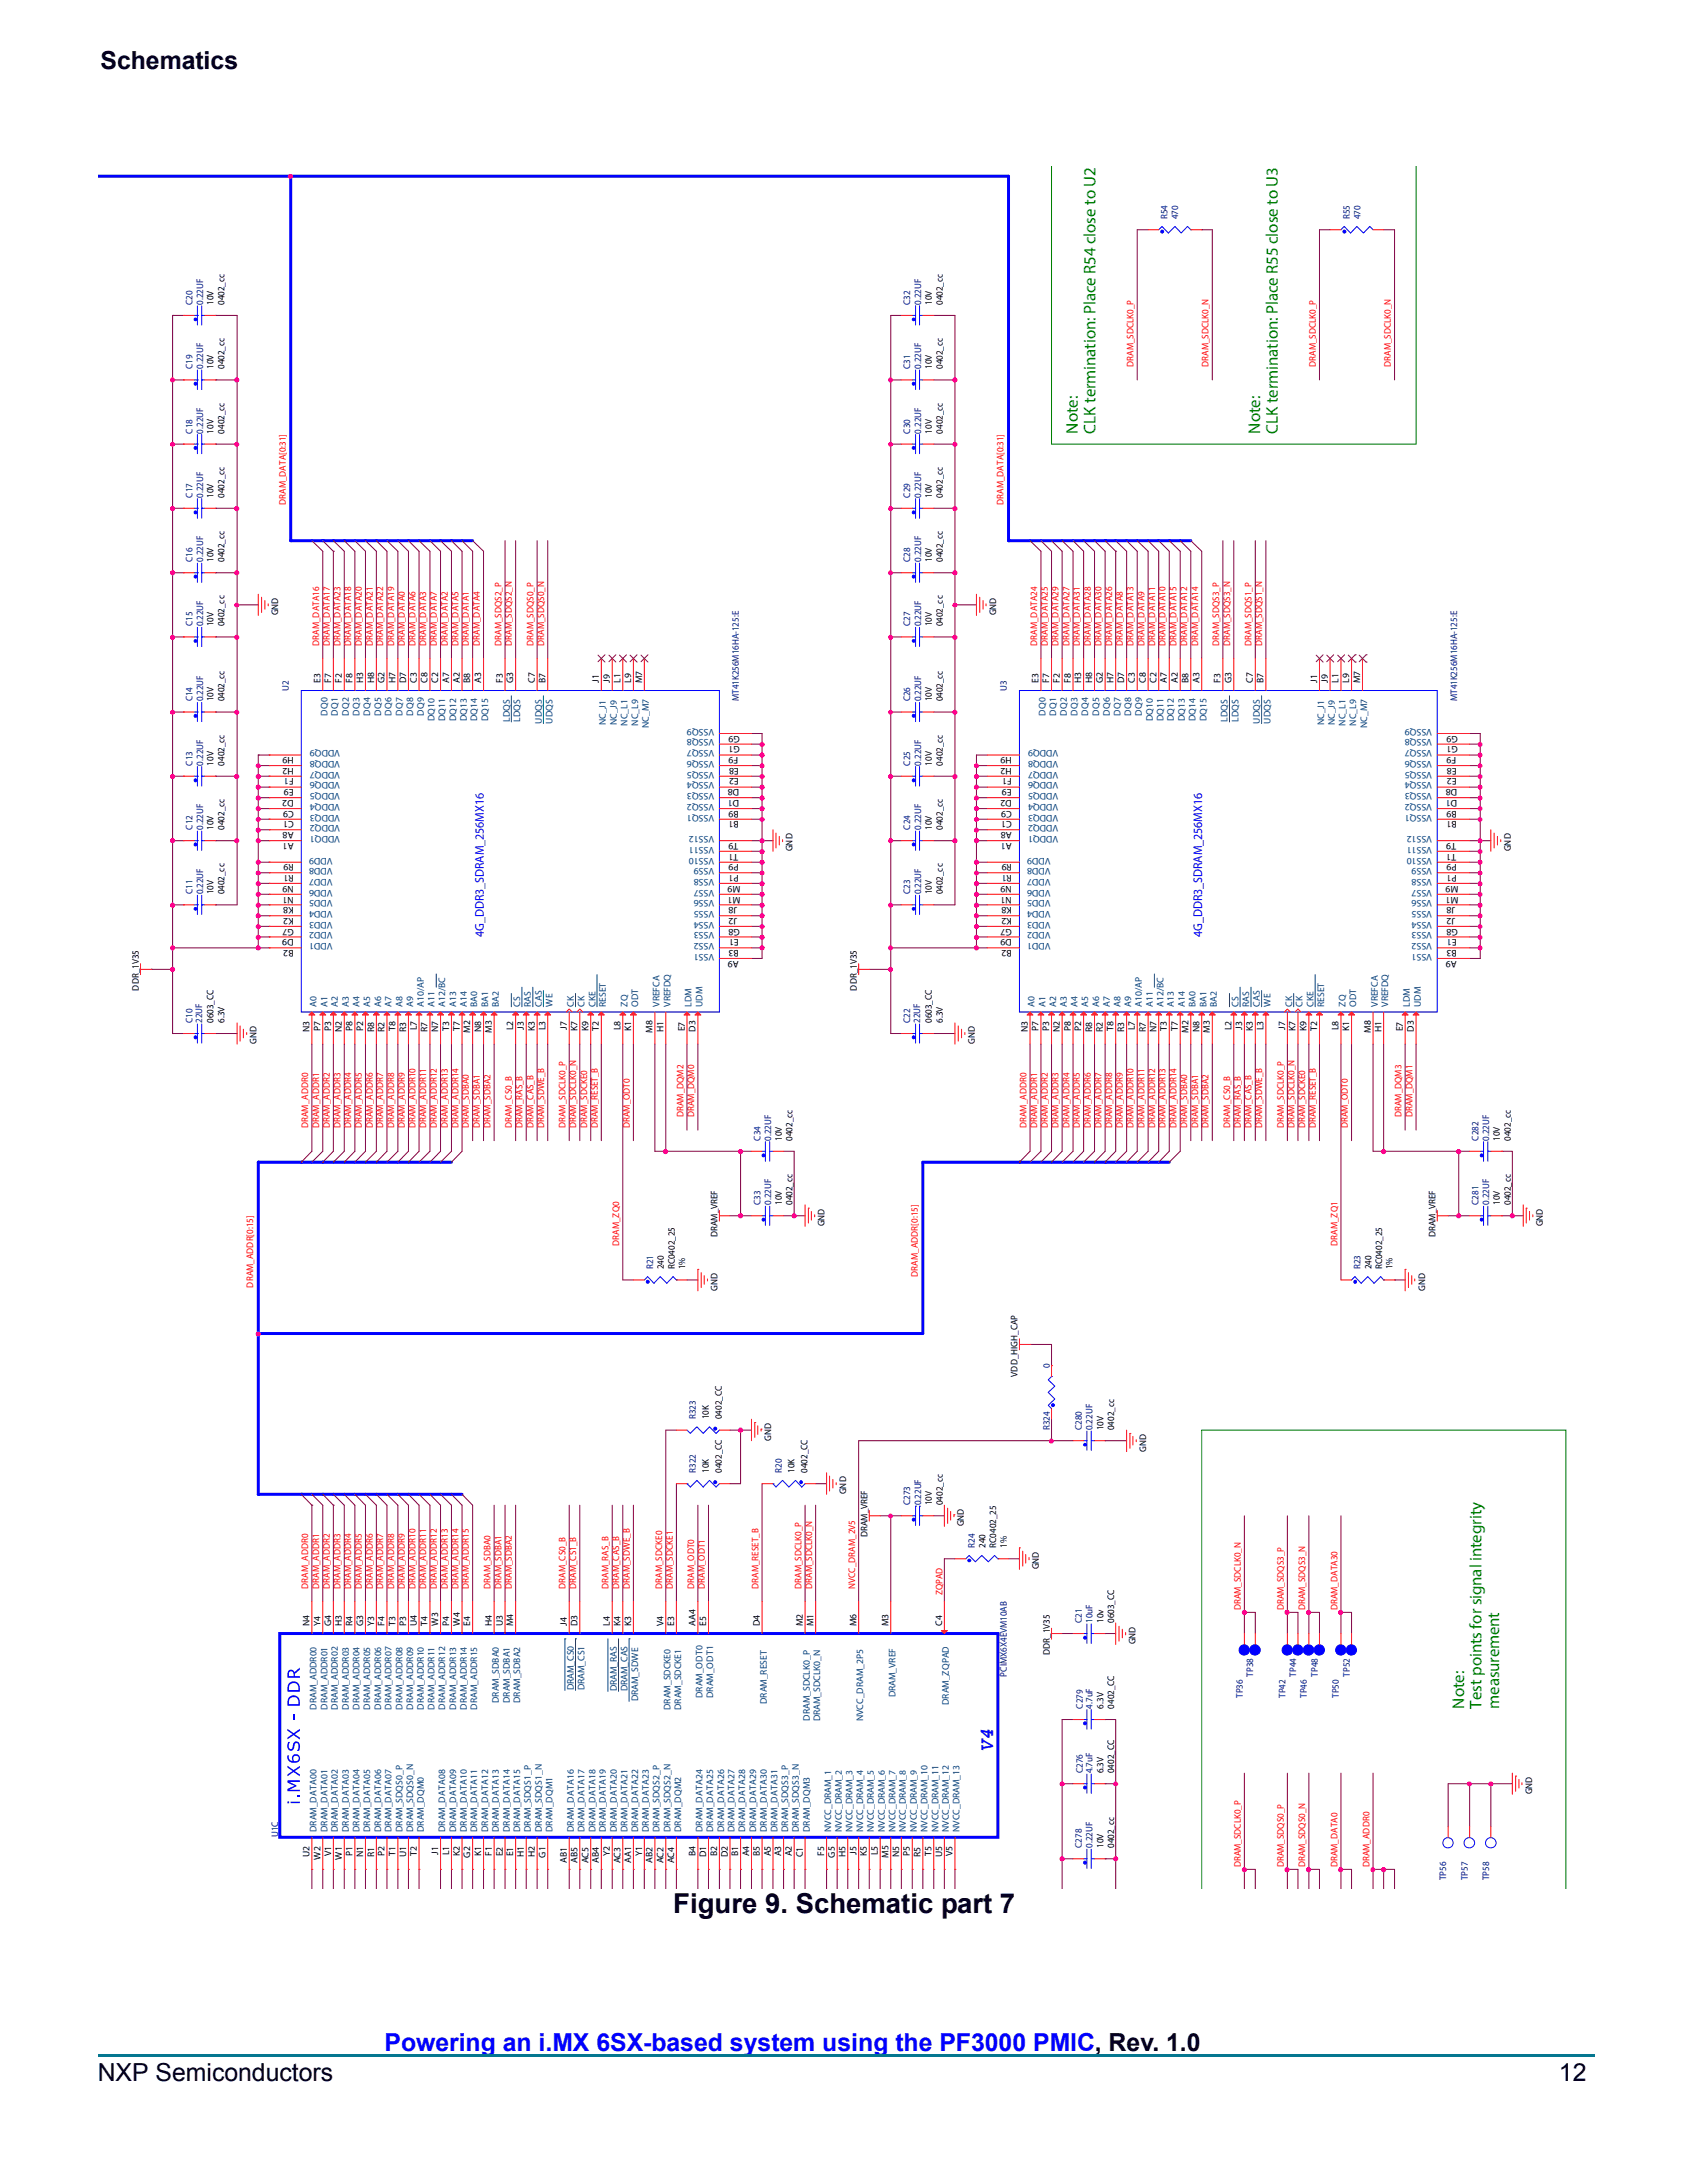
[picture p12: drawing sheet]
<svg xmlns="http://www.w3.org/2000/svg" width="216mm" height="279mm" viewBox="0 0 216 279" stroke-linecap="round" stroke-linejoin="round" font-family="sans-serif">
<defs><g id="words">
<text font-size="3.5" x="86.2" y="244.8">Figure 9. Schematic part 7</text>
<g font-size="3.2">
<text x="12.9" y="8.8">Schematics</text>
<text x="12.5" y="266.4">NXP Semiconductors</text>
<text x="199.5" y="266.4">12</text>
</g>
<text font-size="3.2" fill="#00f" x="49.2" y="262.5">Powering an i.MX 6SX-based system using the PF3000 PMIC, Rev. 1.0</text>
<text font-size="2.6" fill="#00f" x="127.1" y="224.2" transform="rotate(-90 127.1 224.2)">V4</text>
<g font-size="2.2" fill="#008000">
<text x="138" y="55.5" transform="rotate(-90 138 55.5)">Note:</text>
<text x="140.2" y="55.5" transform="rotate(-90 140.2 55.5)">CLK termination: Place R54 close to U2</text>
<text x="161.3" y="55.5" transform="rotate(-90 161.3 55.5)">Note:</text>
<text x="163.5" y="55.5" transform="rotate(-90 163.5 55.5)">CLK termination: Place R55 close to U3</text>
<text x="187.4" y="218.7" transform="rotate(-90 187.4 218.7)">Note:</text>
<text x="189.6" y="218.7" transform="rotate(-90 189.6 218.7)">Test points for signal integrity</text>
<text x="191.9" y="218.7" transform="rotate(-90 191.9 218.7)">measurement</text>
</g>
<g font-size="1.6" fill="#00f">
<text x="61.9" y="119.9" transform="rotate(-90 61.9 119.9)">4G_DDR3_SDRAM_256MX16</text>
<text x="153.8" y="119.9" transform="rotate(-90 153.8 119.9)">4G_DDR3_SDRAM_256MX16</text>
</g>
<g font-size="1.2" fill="#000080">
<text x="149.4" y="28.1" transform="rotate(-90 149.4 28.1)">R54</text>
<text x="150.8" y="28.1" transform="rotate(-90 150.8 28.1)">470</text>
<text x="172.8" y="28.1" transform="rotate(-90 172.8 28.1)">R55</text>
<text x="174.1" y="28.1" transform="rotate(-90 174.1 28.1)">470</text>
<text x="24.6" y="39" transform="rotate(-90 24.6 39)">C20</text>
<text x="26" y="39" transform="rotate(-90 26 39)">0.22UF</text>
<text x="116.5" y="39" transform="rotate(-90 116.5 39)">C32</text>
<text x="117.9" y="39" transform="rotate(-90 117.9 39)">0.22UF</text>
<text x="24.6" y="47.2" transform="rotate(-90 24.6 47.2)">C19</text>
<text x="26" y="47.2" transform="rotate(-90 26 47.2)">0.22UF</text>
<text x="116.5" y="47.2" transform="rotate(-90 116.5 47.2)">C31</text>
<text x="117.9" y="47.2" transform="rotate(-90 117.9 47.2)">0.22UF</text>
<text x="24.6" y="55.5" transform="rotate(-90 24.6 55.5)">C18</text>
<text x="26" y="55.5" transform="rotate(-90 26 55.5)">0.22UF</text>
<text x="116.5" y="55.5" transform="rotate(-90 116.5 55.5)">C30</text>
<text x="117.9" y="55.5" transform="rotate(-90 117.9 55.5)">0.22UF</text>
<text x="24.6" y="63.7" transform="rotate(-90 24.6 63.7)">C17</text>
<text x="26" y="63.7" transform="rotate(-90 26 63.7)">0.22UF</text>
<text x="116.5" y="63.7" transform="rotate(-90 116.5 63.7)">C29</text>
<text x="117.9" y="63.7" transform="rotate(-90 117.9 63.7)">0.22UF</text>
<text x="24.6" y="71.9" transform="rotate(-90 24.6 71.9)">C16</text>
<text x="26" y="71.9" transform="rotate(-90 26 71.9)">0.22UF</text>
<text x="116.5" y="71.9" transform="rotate(-90 116.5 71.9)">C28</text>
<text x="117.9" y="71.9" transform="rotate(-90 117.9 71.9)">0.22UF</text>
<text x="24.6" y="80.2" transform="rotate(-90 24.6 80.2)">C15</text>
<text x="26" y="80.2" transform="rotate(-90 26 80.2)">0.22UF</text>
<text x="116.5" y="80.2" transform="rotate(-90 116.5 80.2)">C27</text>
<text x="117.9" y="80.2" transform="rotate(-90 117.9 80.2)">0.22UF</text>
<text x="24.6" y="89.8" transform="rotate(-90 24.6 89.8)">C14</text>
<text x="26" y="89.8" transform="rotate(-90 26 89.8)">0.22UF</text>
<text x="36.9" y="88.4" transform="rotate(-90 36.9 88.4)">U2</text>
<text x="94.6" y="89.8" transform="rotate(-90 94.6 89.8)">MT41K256M16HA-125:E</text>
<text x="116.5" y="89.8" transform="rotate(-90 116.5 89.8)">C26</text>
<text x="117.9" y="89.8" transform="rotate(-90 117.9 89.8)">0.22UF</text>
<text x="128.9" y="88.4" transform="rotate(-90 128.9 88.4)">U3</text>
<text x="186.5" y="89.8" transform="rotate(-90 186.5 89.8)">MT41K256M16HA-125:E</text>
<text x="24.6" y="98" transform="rotate(-90 24.6 98)">C13</text>
<text x="26" y="98" transform="rotate(-90 26 98)">0.22UF</text>
<text x="116.5" y="98" transform="rotate(-90 116.5 98)">C25</text>
<text x="117.9" y="98" transform="rotate(-90 117.9 98)">0.22UF</text>
<text x="24.6" y="106.2" transform="rotate(-90 24.6 106.2)">C12</text>
<text x="26" y="106.2" transform="rotate(-90 26 106.2)">0.22UF</text>
<text x="116.5" y="106.2" transform="rotate(-90 116.5 106.2)">C24</text>
<text x="117.9" y="106.2" transform="rotate(-90 117.9 106.2)">0.22UF</text>
<text x="24.6" y="114.5" transform="rotate(-90 24.6 114.5)">C11</text>
<text x="26" y="114.5" transform="rotate(-90 26 114.5)">0.22UF</text>
<text x="116.5" y="114.5" transform="rotate(-90 116.5 114.5)">C23</text>
<text x="117.9" y="114.5" transform="rotate(-90 117.9 114.5)">0.22UF</text>
<text x="24.6" y="130.9" transform="rotate(-90 24.6 130.9)">C10</text>
<text x="25.9" y="130.9" transform="rotate(-90 25.9 130.9)">22UF</text>
<text x="116.5" y="130.9" transform="rotate(-90 116.5 130.9)">C22</text>
<text x="117.8" y="130.9" transform="rotate(-90 117.8 130.9)">22UF</text>
<text x="97.3" y="146" transform="rotate(-90 97.3 146)">C34</text>
<text x="98.7" y="146" transform="rotate(-90 98.7 146)">0.22UF</text>
<text x="189.2" y="146" transform="rotate(-90 189.2 146)">C282</text>
<text x="190.6" y="146" transform="rotate(-90 190.6 146)">0.22UF</text>
<text x="97.3" y="154.2" transform="rotate(-90 97.3 154.2)">C33</text>
<text x="98.7" y="154.2" transform="rotate(-90 98.7 154.2)">0.22UF</text>
<text x="189.2" y="154.2" transform="rotate(-90 189.2 154.2)">C281</text>
<text x="190.6" y="154.2" transform="rotate(-90 190.6 154.2)">0.22UF</text>
<text x="83.6" y="162.5" transform="rotate(-90 83.6 162.5)">R21</text>
<text x="174.1" y="162.5" transform="rotate(-90 174.1 162.5)">R23</text>
<text x="134.4" y="175.1" transform="rotate(-90 134.4 175.1)">0</text>
<text x="89.1" y="181.6" transform="rotate(-90 89.1 181.6)">R323</text>
<text x="134.4" y="183" transform="rotate(-90 134.4 183)">R324</text>
<text x="138.5" y="183" transform="rotate(-90 138.5 183)">C280</text>
<text x="139.8" y="183" transform="rotate(-90 139.8 183)">0.22UF</text>
<text x="89.1" y="188.5" transform="rotate(-90 89.1 188.5)">R322</text>
<text x="100.1" y="188.5" transform="rotate(-90 100.1 188.5)">R20</text>
<text x="116.5" y="192.6" transform="rotate(-90 116.5 192.6)">C273</text>
<text x="117.9" y="192.6" transform="rotate(-90 117.9 192.6)">0.22UF</text>
<text x="124.8" y="198.1" transform="rotate(-90 124.8 198.1)">R24</text>
<text x="138.5" y="207.7" transform="rotate(-90 138.5 207.7)">C21</text>
<text x="139.8" y="207.7" transform="rotate(-90 139.8 207.7)">10uF</text>
<text x="128.9" y="214.6" transform="rotate(-90 128.9 214.6)">PCIMX6X4EVM10AB</text>
<text x="160.4" y="214.6" transform="rotate(-90 160.4 214.6)">TP38</text>
<text x="165.9" y="214.6" transform="rotate(-90 165.9 214.6)">TP44</text>
<text x="168.7" y="214.6" transform="rotate(-90 168.7 214.6)">TP48</text>
<text x="172.8" y="214.6" transform="rotate(-90 172.8 214.6)">TP52</text>
<text x="138.6" y="218.7" transform="rotate(-90 138.6 218.7)">C279</text>
<text x="139.8" y="218.7" transform="rotate(-90 139.8 218.7)">4.7uF</text>
<text x="159" y="217.3" transform="rotate(-90 159 217.3)">TP36</text>
<text x="164.5" y="217.3" transform="rotate(-90 164.5 217.3)">TP42</text>
<text x="167.3" y="217.3" transform="rotate(-90 167.3 217.3)">TP46</text>
<text x="171.4" y="217.3" transform="rotate(-90 171.4 217.3)">TP50</text>
<text x="138.6" y="226.9" transform="rotate(-90 138.6 226.9)">C276</text>
<text x="139.8" y="226.9" transform="rotate(-90 139.8 226.9)">4.7uF</text>
<text x="35.6" y="235.2" transform="rotate(-90 35.6 235.2)">U1C</text>
<text x="138.5" y="236.5" transform="rotate(-90 138.5 236.5)">C278</text>
<text x="139.8" y="236.5" transform="rotate(-90 139.8 236.5)">0.22UF</text>
<text x="185.1" y="240.7" transform="rotate(-90 185.1 240.7)">TP56</text>
<text x="187.8" y="240.7" transform="rotate(-90 187.8 240.7)">TP57</text>
<text x="190.6" y="240.7" transform="rotate(-90 190.6 240.7)">TP58</text>
</g>
<g font-size="1.2">
<text x="27.3" y="39" transform="rotate(-90 27.3 39)">10V</text>
<text x="28.7" y="39" transform="rotate(-90 28.7 39)">0402_cc</text>
<text x="119.2" y="39" transform="rotate(-90 119.2 39)">10V</text>
<text x="120.6" y="39" transform="rotate(-90 120.6 39)">0402_cc</text>
<text x="27.3" y="47.2" transform="rotate(-90 27.3 47.2)">10V</text>
<text x="28.7" y="47.2" transform="rotate(-90 28.7 47.2)">0402_cc</text>
<text x="119.2" y="47.2" transform="rotate(-90 119.2 47.2)">10V</text>
<text x="120.6" y="47.2" transform="rotate(-90 120.6 47.2)">0402_cc</text>
<text x="27.3" y="55.5" transform="rotate(-90 27.3 55.5)">10V</text>
<text x="28.7" y="55.5" transform="rotate(-90 28.7 55.5)">0402_cc</text>
<text x="119.2" y="55.5" transform="rotate(-90 119.2 55.5)">10V</text>
<text x="120.6" y="55.5" transform="rotate(-90 120.6 55.5)">0402_cc</text>
<text x="27.3" y="63.7" transform="rotate(-90 27.3 63.7)">10V</text>
<text x="28.7" y="63.7" transform="rotate(-90 28.7 63.7)">0402_cc</text>
<text x="119.2" y="63.7" transform="rotate(-90 119.2 63.7)">10V</text>
<text x="120.6" y="63.7" transform="rotate(-90 120.6 63.7)">0402_cc</text>
<text x="27.3" y="71.9" transform="rotate(-90 27.3 71.9)">10V</text>
<text x="28.7" y="71.9" transform="rotate(-90 28.7 71.9)">0402_cc</text>
<text x="119.2" y="71.9" transform="rotate(-90 119.2 71.9)">10V</text>
<text x="120.6" y="71.9" transform="rotate(-90 120.6 71.9)">0402_cc</text>
<text x="27.3" y="80.2" transform="rotate(-90 27.3 80.2)">10V</text>
<text x="28.7" y="80.2" transform="rotate(-90 28.7 80.2)">0402_cc</text>
<text x="35.6" y="78.8" transform="rotate(-90 35.6 78.8)">GND</text>
<text x="119.2" y="80.2" transform="rotate(-90 119.2 80.2)">10V</text>
<text x="120.6" y="80.2" transform="rotate(-90 120.6 80.2)">0402_cc</text>
<text x="127.5" y="78.8" transform="rotate(-90 127.5 78.8)">GND</text>
<text x="27.3" y="89.8" transform="rotate(-90 27.3 89.8)">10V</text>
<text x="28.7" y="89.8" transform="rotate(-90 28.7 89.8)">0402_cc</text>
<text x="41" y="87.4" transform="rotate(-90 41 87.4)">E3</text>
<text x="42.4" y="87.4" transform="rotate(-90 42.4 87.4)">F7</text>
<text x="43.8" y="87.4" transform="rotate(-90 43.8 87.4)">F2</text>
<text x="45.1" y="87.4" transform="rotate(-90 45.1 87.4)">F8</text>
<text x="46.5" y="87.4" transform="rotate(-90 46.5 87.4)">H3</text>
<text x="47.9" y="87.4" transform="rotate(-90 47.9 87.4)">H8</text>
<text x="49.2" y="87.4" transform="rotate(-90 49.2 87.4)">G2</text>
<text x="50.6" y="87.4" transform="rotate(-90 50.6 87.4)">H7</text>
<text x="52" y="87.4" transform="rotate(-90 52 87.4)">D7</text>
<text x="53.3" y="87.4" transform="rotate(-90 53.3 87.4)">C3</text>
<text x="54.7" y="87.4" transform="rotate(-90 54.7 87.4)">C8</text>
<text x="56.1" y="87.4" transform="rotate(-90 56.1 87.4)">C2</text>
<text x="57.5" y="87.4" transform="rotate(-90 57.5 87.4)">A7</text>
<text x="58.8" y="87.4" transform="rotate(-90 58.8 87.4)">A2</text>
<text x="60.2" y="87.4" transform="rotate(-90 60.2 87.4)">B8</text>
<text x="61.6" y="87.4" transform="rotate(-90 61.6 87.4)">A3</text>
<text x="64.3" y="87.4" transform="rotate(-90 64.3 87.4)">F3</text>
<text x="65.7" y="87.4" transform="rotate(-90 65.7 87.4)">G3</text>
<text x="68.4" y="87.4" transform="rotate(-90 68.4 87.4)">C7</text>
<text x="69.8" y="87.4" transform="rotate(-90 69.8 87.4)">B7</text>
<text x="76.7" y="87.4" transform="rotate(-90 76.7 87.4)">J1</text>
<text x="78.1" y="87.4" transform="rotate(-90 78.1 87.4)">J9</text>
<text x="79.4" y="87.4" transform="rotate(-90 79.4 87.4)">L1</text>
<text x="80.8" y="87.4" transform="rotate(-90 80.8 87.4)">L9</text>
<text x="82.2" y="87.4" transform="rotate(-90 82.2 87.4)">M7</text>
<text x="119.2" y="89.8" transform="rotate(-90 119.2 89.8)">10V</text>
<text x="120.6" y="89.8" transform="rotate(-90 120.6 89.8)">0402_cc</text>
<text x="132.9" y="87.4" transform="rotate(-90 132.9 87.4)">E3</text>
<text x="134.3" y="87.4" transform="rotate(-90 134.3 87.4)">F7</text>
<text x="135.6" y="87.4" transform="rotate(-90 135.6 87.4)">F2</text>
<text x="137" y="87.4" transform="rotate(-90 137 87.4)">F8</text>
<text x="138.4" y="87.4" transform="rotate(-90 138.4 87.4)">H3</text>
<text x="139.8" y="87.4" transform="rotate(-90 139.8 87.4)">H8</text>
<text x="141.1" y="87.4" transform="rotate(-90 141.1 87.4)">G2</text>
<text x="142.5" y="87.4" transform="rotate(-90 142.5 87.4)">H7</text>
<text x="143.9" y="87.4" transform="rotate(-90 143.9 87.4)">D7</text>
<text x="145.2" y="87.4" transform="rotate(-90 145.2 87.4)">C3</text>
<text x="146.6" y="87.4" transform="rotate(-90 146.6 87.4)">C8</text>
<text x="148" y="87.4" transform="rotate(-90 148 87.4)">C2</text>
<text x="149.3" y="87.4" transform="rotate(-90 149.3 87.4)">A7</text>
<text x="150.7" y="87.4" transform="rotate(-90 150.7 87.4)">A2</text>
<text x="152.1" y="87.4" transform="rotate(-90 152.1 87.4)">B8</text>
<text x="153.5" y="87.4" transform="rotate(-90 153.5 87.4)">A3</text>
<text x="156.2" y="87.4" transform="rotate(-90 156.2 87.4)">F3</text>
<text x="157.6" y="87.4" transform="rotate(-90 157.6 87.4)">G3</text>
<text x="160.4" y="87.4" transform="rotate(-90 160.4 87.4)">C7</text>
<text x="161.7" y="87.4" transform="rotate(-90 161.7 87.4)">B7</text>
<text x="168.6" y="87.4" transform="rotate(-90 168.6 87.4)">J1</text>
<text x="169.9" y="87.4" transform="rotate(-90 169.9 87.4)">J9</text>
<text x="171.3" y="87.4" transform="rotate(-90 171.3 87.4)">L1</text>
<text x="172.7" y="87.4" transform="rotate(-90 172.7 87.4)">L9</text>
<text x="174.1" y="87.4" transform="rotate(-90 174.1 87.4)">M7</text>
<text x="94.7" y="95.5" transform="rotate(-180 94.7 95.5)">G1</text>
<text x="94.7" y="94.2" transform="rotate(-180 94.7 94.2)">G9</text>
<text x="186.6" y="95.5" transform="rotate(-180 186.6 95.5)">G1</text>
<text x="186.6" y="94.2" transform="rotate(-180 186.6 94.2)">G9</text>
<text x="27.3" y="98" transform="rotate(-90 27.3 98)">10V</text>
<text x="28.7" y="98" transform="rotate(-90 28.7 98)">0402_cc</text>
<text x="37.6" y="101" transform="rotate(-180 37.6 101)">E9</text>
<text x="37.6" y="99.6" transform="rotate(-180 37.6 99.6)">F1</text>
<text x="37.6" y="98.3" transform="rotate(-180 37.6 98.3)">H2</text>
<text x="37.6" y="96.9" transform="rotate(-180 37.6 96.9)">H9</text>
<text x="94.5" y="96.9" transform="rotate(-180 94.5 96.9)">F9</text>
<text x="94.6" y="99.6" transform="rotate(-180 94.6 99.6)">E2</text>
<text x="94.6" y="98.3" transform="rotate(-180 94.6 98.3)">E8</text>
<text x="94.6" y="101" transform="rotate(-180 94.6 101)">D8</text>
<text x="119.2" y="98" transform="rotate(-90 119.2 98)">10V</text>
<text x="120.6" y="98" transform="rotate(-90 120.6 98)">0402_cc</text>
<text x="129.5" y="101" transform="rotate(-180 129.5 101)">E9</text>
<text x="129.5" y="99.6" transform="rotate(-180 129.5 99.6)">F1</text>
<text x="129.5" y="98.3" transform="rotate(-180 129.5 98.3)">H2</text>
<text x="129.5" y="96.9" transform="rotate(-180 129.5 96.9)">H9</text>
<text x="186.3" y="96.9" transform="rotate(-180 186.3 96.9)">F9</text>
<text x="186.4" y="99.6" transform="rotate(-180 186.4 99.6)">E2</text>
<text x="186.4" y="98.3" transform="rotate(-180 186.4 98.3)">E8</text>
<text x="186.5" y="101" transform="rotate(-180 186.5 101)">D8</text>
<text x="27.3" y="106.2" transform="rotate(-90 27.3 106.2)">10V</text>
<text x="28.7" y="106.2" transform="rotate(-90 28.7 106.2)">0402_cc</text>
<text x="37.6" y="107.9" transform="rotate(-180 37.6 107.9)">A1</text>
<text x="37.6" y="106.5" transform="rotate(-180 37.6 106.5)">A8</text>
<text x="37.6" y="105.1" transform="rotate(-180 37.6 105.1)">C1</text>
<text x="37.6" y="103.8" transform="rotate(-180 37.6 103.8)">C9</text>
<text x="37.6" y="102.4" transform="rotate(-180 37.6 102.4)">D2</text>
<text x="94.5" y="107.9" transform="rotate(-180 94.5 107.9)">T9</text>
<text x="94.6" y="105.1" transform="rotate(-180 94.6 105.1)">B1</text>
<text x="94.6" y="103.8" transform="rotate(-180 94.6 103.8)">B9</text>
<text x="94.6" y="102.4" transform="rotate(-180 94.6 102.4)">D1</text>
<text x="119.2" y="106.2" transform="rotate(-90 119.2 106.2)">10V</text>
<text x="120.6" y="106.2" transform="rotate(-90 120.6 106.2)">0402_cc</text>
<text x="129.5" y="107.9" transform="rotate(-180 129.5 107.9)">A1</text>
<text x="129.5" y="106.5" transform="rotate(-180 129.5 106.5)">A8</text>
<text x="129.5" y="105.1" transform="rotate(-180 129.5 105.1)">C1</text>
<text x="129.5" y="103.8" transform="rotate(-180 129.5 103.8)">C9</text>
<text x="129.5" y="102.4" transform="rotate(-180 129.5 102.4)">D2</text>
<text x="186.3" y="107.9" transform="rotate(-180 186.3 107.9)">T9</text>
<text x="186.4" y="105.1" transform="rotate(-180 186.4 105.1)">B1</text>
<text x="186.4" y="103.8" transform="rotate(-180 186.4 103.8)">B9</text>
<text x="186.5" y="102.4" transform="rotate(-180 186.5 102.4)">D1</text>
<text x="37.6" y="113.4" transform="rotate(-180 37.6 113.4)">N9</text>
<text x="37.6" y="112" transform="rotate(-180 37.6 112)">R1</text>
<text x="37.6" y="110.6" transform="rotate(-180 37.6 110.6)">R9</text>
<text x="94.5" y="109.2" transform="rotate(-180 94.5 109.2)">T1</text>
<text x="94.6" y="112" transform="rotate(-180 94.6 112)">P1</text>
<text x="94.6" y="110.6" transform="rotate(-180 94.6 110.6)">P9</text>
<text x="94.8" y="113.4" transform="rotate(-180 94.8 113.4)">M9</text>
<text x="101.4" y="109" transform="rotate(-90 101.4 109)">GND</text>
<text x="129.5" y="113.4" transform="rotate(-180 129.5 113.4)">N9</text>
<text x="129.5" y="112" transform="rotate(-180 129.5 112)">R1</text>
<text x="129.5" y="110.6" transform="rotate(-180 129.5 110.6)">R9</text>
<text x="186.3" y="109.2" transform="rotate(-180 186.3 109.2)">T1</text>
<text x="186.4" y="112" transform="rotate(-180 186.4 112)">P1</text>
<text x="186.4" y="110.6" transform="rotate(-180 186.4 110.6)">P9</text>
<text x="186.6" y="113.4" transform="rotate(-180 186.6 113.4)">M9</text>
<text x="193.3" y="109" transform="rotate(-90 193.3 109)">GND</text>
<text x="27.3" y="114.5" transform="rotate(-90 27.3 114.5)">10V</text>
<text x="28.7" y="114.5" transform="rotate(-90 28.7 114.5)">0402_cc</text>
<text x="37.6" y="118.9" transform="rotate(-180 37.6 118.9)">G7</text>
<text x="37.6" y="117.5" transform="rotate(-180 37.6 117.5)">K2</text>
<text x="37.6" y="116.1" transform="rotate(-180 37.6 116.1)">K8</text>
<text x="37.6" y="114.8" transform="rotate(-180 37.6 114.8)">N1</text>
<text x="94.4" y="117.5" transform="rotate(-180 94.4 117.5)">J2</text>
<text x="94.4" y="116.1" transform="rotate(-180 94.4 116.1)">J8</text>
<text x="94.7" y="118.9" transform="rotate(-180 94.7 118.9)">G8</text>
<text x="94.8" y="114.8" transform="rotate(-180 94.8 114.8)">M1</text>
<text x="119.2" y="114.5" transform="rotate(-90 119.2 114.5)">10V</text>
<text x="120.6" y="114.5" transform="rotate(-90 120.6 114.5)">0402_cc</text>
<text x="129.5" y="118.9" transform="rotate(-180 129.5 118.9)">G7</text>
<text x="129.5" y="117.5" transform="rotate(-180 129.5 117.5)">K2</text>
<text x="129.5" y="116.1" transform="rotate(-180 129.5 116.1)">K8</text>
<text x="129.5" y="114.8" transform="rotate(-180 129.5 114.8)">N1</text>
<text x="186.2" y="117.5" transform="rotate(-180 186.2 117.5)">J2</text>
<text x="186.2" y="116.1" transform="rotate(-180 186.2 116.1)">J8</text>
<text x="186.6" y="118.9" transform="rotate(-180 186.6 118.9)">G8</text>
<text x="186.6" y="114.8" transform="rotate(-180 186.6 114.8)">M1</text>
<text x="37.6" y="121.6" transform="rotate(-180 37.6 121.6)">B2</text>
<text x="37.6" y="120.2" transform="rotate(-180 37.6 120.2)">D9</text>
<text x="94.6" y="123" transform="rotate(-180 94.6 123)">A9</text>
<text x="94.6" y="121.6" transform="rotate(-180 94.6 121.6)">B3</text>
<text x="94.6" y="120.2" transform="rotate(-180 94.6 120.2)">E1</text>
<text x="129.5" y="121.6" transform="rotate(-180 129.5 121.6)">B2</text>
<text x="129.5" y="120.2" transform="rotate(-180 129.5 120.2)">D9</text>
<text x="186.4" y="123" transform="rotate(-180 186.4 123)">A9</text>
<text x="186.4" y="121.6" transform="rotate(-180 186.4 121.6)">B3</text>
<text x="186.4" y="120.2" transform="rotate(-180 186.4 120.2)">E1</text>
<text x="17.8" y="126.8" transform="rotate(-90 17.8 126.8)">DDR_1V35</text>
<text x="27.3" y="130.9" transform="rotate(-90 27.3 130.9)">0603_CC</text>
<text x="28.7" y="130.9" transform="rotate(-90 28.7 130.9)">6.3V</text>
<text x="41" y="132" transform="rotate(-90 41 132)">P7</text>
<text x="42.4" y="132" transform="rotate(-90 42.4 132)">P3</text>
<text x="45.1" y="132" transform="rotate(-90 45.1 132)">P8</text>
<text x="46.5" y="132" transform="rotate(-90 46.5 132)">P2</text>
<text x="50.6" y="132" transform="rotate(-90 50.6 132)">T8</text>
<text x="53.3" y="131.9" transform="rotate(-90 53.3 131.9)">L7</text>
<text x="57.5" y="132" transform="rotate(-90 57.5 132)">T3</text>
<text x="58.8" y="132" transform="rotate(-90 58.8 132)">T7</text>
<text x="65.7" y="131.9" transform="rotate(-90 65.7 131.9)">L2</text>
<text x="67" y="131.8" transform="rotate(-90 67 131.8)">J3</text>
<text x="68.4" y="132" transform="rotate(-90 68.4 132)">K3</text>
<text x="69.8" y="131.9" transform="rotate(-90 69.8 131.9)">L3</text>
<text x="72.6" y="131.8" transform="rotate(-90 72.6 131.8)">J7</text>
<text x="73.9" y="132" transform="rotate(-90 73.9 132)">K7</text>
<text x="75.3" y="132" transform="rotate(-90 75.3 132)">K9</text>
<text x="76.7" y="132" transform="rotate(-90 76.7 132)">T2</text>
<text x="79.4" y="131.9" transform="rotate(-90 79.4 131.9)">L8</text>
<text x="80.8" y="132" transform="rotate(-90 80.8 132)">K1</text>
<text x="87.6" y="132" transform="rotate(-90 87.6 132)">E7</text>
<text x="109.6" y="126.8" transform="rotate(-90 109.6 126.8)">DDR_1V35</text>
<text x="119.2" y="130.9" transform="rotate(-90 119.2 130.9)">0603_CC</text>
<text x="120.6" y="130.9" transform="rotate(-90 120.6 130.9)">6.3V</text>
<text x="132.9" y="132" transform="rotate(-90 132.9 132)">P7</text>
<text x="134.3" y="132" transform="rotate(-90 134.3 132)">P3</text>
<text x="137" y="132" transform="rotate(-90 137 132)">P8</text>
<text x="138.4" y="132" transform="rotate(-90 138.4 132)">P2</text>
<text x="142.5" y="132" transform="rotate(-90 142.5 132)">T8</text>
<text x="145.2" y="131.9" transform="rotate(-90 145.2 131.9)">L7</text>
<text x="149.3" y="132" transform="rotate(-90 149.3 132)">T3</text>
<text x="150.7" y="132" transform="rotate(-90 150.7 132)">T7</text>
<text x="157.6" y="131.9" transform="rotate(-90 157.6 131.9)">L2</text>
<text x="159" y="131.8" transform="rotate(-90 159 131.8)">J3</text>
<text x="160.4" y="132" transform="rotate(-90 160.4 132)">K3</text>
<text x="161.7" y="131.9" transform="rotate(-90 161.7 131.9)">L3</text>
<text x="164.5" y="131.8" transform="rotate(-90 164.5 131.8)">J7</text>
<text x="165.8" y="132" transform="rotate(-90 165.8 132)">K7</text>
<text x="167.2" y="132" transform="rotate(-90 167.2 132)">K9</text>
<text x="168.6" y="132" transform="rotate(-90 168.6 132)">T2</text>
<text x="171.3" y="131.9" transform="rotate(-90 171.3 131.9)">L8</text>
<text x="172.7" y="132" transform="rotate(-90 172.7 132)">K1</text>
<text x="179.5" y="132" transform="rotate(-90 179.5 132)">E7</text>
<text x="32.8" y="133.6" transform="rotate(-90 32.8 133.6)">GND</text>
<text x="39.6" y="132.1" transform="rotate(-90 39.6 132.1)">N3</text>
<text x="43.8" y="132.1" transform="rotate(-90 43.8 132.1)">N2</text>
<text x="47.9" y="132.1" transform="rotate(-90 47.9 132.1)">R8</text>
<text x="49.2" y="132.1" transform="rotate(-90 49.2 132.1)">R2</text>
<text x="52" y="132.1" transform="rotate(-90 52 132.1)">R3</text>
<text x="54.7" y="132.1" transform="rotate(-90 54.7 132.1)">R7</text>
<text x="56.1" y="132.1" transform="rotate(-90 56.1 132.1)">N7</text>
<text x="60.2" y="132.2" transform="rotate(-90 60.2 132.2)">M2</text>
<text x="61.6" y="132.1" transform="rotate(-90 61.6 132.1)">N8</text>
<text x="62.9" y="132.2" transform="rotate(-90 62.9 132.2)">M3</text>
<text x="83.5" y="132.2" transform="rotate(-90 83.5 132.2)">M8</text>
<text x="84.9" y="132.1" transform="rotate(-90 84.9 132.1)">H1</text>
<text x="89" y="132.1" transform="rotate(-90 89 132.1)">D3</text>
<text x="124.8" y="133.6" transform="rotate(-90 124.8 133.6)">GND</text>
<text x="131.5" y="132.1" transform="rotate(-90 131.5 132.1)">N3</text>
<text x="135.6" y="132.1" transform="rotate(-90 135.6 132.1)">N2</text>
<text x="139.8" y="132.1" transform="rotate(-90 139.8 132.1)">R8</text>
<text x="141.1" y="132.1" transform="rotate(-90 141.1 132.1)">R2</text>
<text x="143.9" y="132.1" transform="rotate(-90 143.9 132.1)">R3</text>
<text x="146.6" y="132.1" transform="rotate(-90 146.6 132.1)">R7</text>
<text x="148" y="132.1" transform="rotate(-90 148 132.1)">N7</text>
<text x="152.1" y="132.2" transform="rotate(-90 152.1 132.2)">M2</text>
<text x="153.5" y="132.1" transform="rotate(-90 153.5 132.1)">N8</text>
<text x="154.9" y="132.2" transform="rotate(-90 154.9 132.2)">M3</text>
<text x="175.4" y="132.2" transform="rotate(-90 175.4 132.2)">M8</text>
<text x="176.8" y="132.1" transform="rotate(-90 176.8 132.1)">H1</text>
<text x="180.9" y="132.1" transform="rotate(-90 180.9 132.1)">D3</text>
<text x="100.1" y="146" transform="rotate(-90 100.1 146)">10V</text>
<text x="101.4" y="146" transform="rotate(-90 101.4 146)">0402_cc</text>
<text x="191.9" y="146" transform="rotate(-90 191.9 146)">10V</text>
<text x="193.3" y="146" transform="rotate(-90 193.3 146)">0402_cc</text>
<text x="100.1" y="154.2" transform="rotate(-90 100.1 154.2)">10V</text>
<text x="101.4" y="154.2" transform="rotate(-90 101.4 154.2)">0402_cc</text>
<text x="191.9" y="154.2" transform="rotate(-90 191.9 154.2)">10V</text>
<text x="193.3" y="154.2" transform="rotate(-90 193.3 154.2)">0402_cc</text>
<text x="91.8" y="158.4" transform="rotate(-90 91.8 158.4)">DRAM_VREF</text>
<text x="105.5" y="157" transform="rotate(-90 105.5 157)">GND</text>
<text x="183.7" y="158.4" transform="rotate(-90 183.7 158.4)">DRAM_VREF</text>
<text x="197.4" y="157" transform="rotate(-90 197.4 157)">GND</text>
<text x="85" y="162.5" transform="rotate(-90 85 162.5)">240</text>
<text x="86.4" y="162.5" transform="rotate(-90 86.4 162.5)">RC0402_25</text>
<text x="87.7" y="162.5" transform="rotate(-90 87.7 162.5)">1%</text>
<text x="91.8" y="165.2" transform="rotate(-90 91.8 165.2)">GND</text>
<text x="175.5" y="162.5" transform="rotate(-90 175.5 162.5)">240</text>
<text x="176.9" y="162.5" transform="rotate(-90 176.9 162.5)">RC0402_25</text>
<text x="178.2" y="162.5" transform="rotate(-90 178.2 162.5)">1%</text>
<text x="182.4" y="165.2" transform="rotate(-90 182.4 165.2)">GND</text>
<text x="130.2" y="176.2" transform="rotate(-90 130.2 176.2)">VDD_HIGH_CAP</text>
<text x="90.7" y="181.6" transform="rotate(-90 90.7 181.6)">10K</text>
<text x="92.4" y="181.6" transform="rotate(-90 92.4 181.6)">0402_CC</text>
<text x="98.7" y="184.4" transform="rotate(-90 98.7 184.4)">GND</text>
<text x="141.2" y="183" transform="rotate(-90 141.2 183)">10V</text>
<text x="142.6" y="183" transform="rotate(-90 142.6 183)">0402_cc</text>
<text x="146.7" y="185.8" transform="rotate(-90 146.7 185.8)">GND</text>
<text x="90.7" y="188.5" transform="rotate(-90 90.7 188.5)">10K</text>
<text x="92.4" y="188.5" transform="rotate(-90 92.4 188.5)">0402_CC</text>
<text x="101.7" y="188.5" transform="rotate(-90 101.7 188.5)">10K</text>
<text x="103.3" y="188.5" transform="rotate(-90 103.3 188.5)">0402_CC</text>
<text x="108.3" y="191.3" transform="rotate(-90 108.3 191.3)">GND</text>
<text x="111" y="196.8" transform="rotate(-90 111 196.8)">DRAM_VREF</text>
<text x="119.2" y="192.6" transform="rotate(-90 119.2 192.6)">10V</text>
<text x="120.6" y="192.6" transform="rotate(-90 120.6 192.6)">0402_cc</text>
<text x="123.4" y="195.4" transform="rotate(-90 123.4 195.4)">GND</text>
<text x="126.1" y="198.1" transform="rotate(-90 126.1 198.1)">240</text>
<text x="127.5" y="198.1" transform="rotate(-90 127.5 198.1)">RC0402_25</text>
<text x="128.9" y="198.1" transform="rotate(-90 128.9 198.1)">1%</text>
<text x="133" y="200.9" transform="rotate(-90 133 200.9)">GND</text>
<text x="39.6" y="208.1" transform="rotate(-90 39.6 208.1)">N4</text>
<text x="41" y="208.1" transform="rotate(-90 41 208.1)">Y4</text>
<text x="42.4" y="208.1" transform="rotate(-90 42.4 208.1)">G4</text>
<text x="43.8" y="208.1" transform="rotate(-90 43.8 208.1)">H3</text>
<text x="45.1" y="208.1" transform="rotate(-90 45.1 208.1)">R4</text>
<text x="46.5" y="208.1" transform="rotate(-90 46.5 208.1)">G3</text>
<text x="47.9" y="208.1" transform="rotate(-90 47.9 208.1)">Y3</text>
<text x="49.2" y="208.1" transform="rotate(-90 49.2 208.1)">F4</text>
<text x="50.6" y="208.1" transform="rotate(-90 50.6 208.1)">T3</text>
<text x="52" y="208.1" transform="rotate(-90 52 208.1)">P3</text>
<text x="53.3" y="208.1" transform="rotate(-90 53.3 208.1)">U4</text>
<text x="54.7" y="208.1" transform="rotate(-90 54.7 208.1)">T4</text>
<text x="56.1" y="208.1" transform="rotate(-90 56.1 208.1)">W3</text>
<text x="57.5" y="208.1" transform="rotate(-90 57.5 208.1)">P4</text>
<text x="58.8" y="208.1" transform="rotate(-90 58.8 208.1)">W4</text>
<text x="60.2" y="208.1" transform="rotate(-90 60.2 208.1)">E4</text>
<text x="62.9" y="208.1" transform="rotate(-90 62.9 208.1)">H4</text>
<text x="64.3" y="208.1" transform="rotate(-90 64.3 208.1)">U3</text>
<text x="65.7" y="208.1" transform="rotate(-90 65.7 208.1)">M4</text>
<text x="72.6" y="208.1" transform="rotate(-90 72.6 208.1)">J4</text>
<text x="73.9" y="208.1" transform="rotate(-90 73.9 208.1)">D3</text>
<text x="78.1" y="208.1" transform="rotate(-90 78.1 208.1)">L4</text>
<text x="79.4" y="208.1" transform="rotate(-90 79.4 208.1)">K4</text>
<text x="80.8" y="208.1" transform="rotate(-90 80.8 208.1)">K3</text>
<text x="84.9" y="208.1" transform="rotate(-90 84.9 208.1)">V4</text>
<text x="86.3" y="208.1" transform="rotate(-90 86.3 208.1)">E3</text>
<text x="89" y="208.1" transform="rotate(-90 89 208.1)">AA4</text>
<text x="90.4" y="208.1" transform="rotate(-90 90.4 208.1)">E5</text>
<text x="97.2" y="208.1" transform="rotate(-90 97.2 208.1)">D4</text>
<text x="102.7" y="208.1" transform="rotate(-90 102.7 208.1)">M2</text>
<text x="104.1" y="208.1" transform="rotate(-90 104.1 208.1)">M1</text>
<text x="109.6" y="208.1" transform="rotate(-90 109.6 208.1)">M6</text>
<text x="113.7" y="208.1" transform="rotate(-90 113.7 208.1)">M3</text>
<text x="120.6" y="208.1" transform="rotate(-90 120.6 208.1)">C4</text>
<text x="141.2" y="207.7" transform="rotate(-90 141.2 207.7)">10v</text>
<text x="142.6" y="207.7" transform="rotate(-90 142.6 207.7)">0603_CC</text>
<text x="134.4" y="211.8" transform="rotate(-90 134.4 211.8)">DDR_1V35</text>
<text x="145.3" y="210.5" transform="rotate(-90 145.3 210.5)">GND</text>
<text x="141.2" y="218.7" transform="rotate(-90 141.2 218.7)">6.3V</text>
<text x="142.6" y="218.7" transform="rotate(-90 142.6 218.7)">0402_CC</text>
<text x="141.2" y="226.9" transform="rotate(-90 141.2 226.9)">6.3V</text>
<text x="142.6" y="226.9" transform="rotate(-90 142.6 226.9)">0402_CC</text>
<text x="196.1" y="229.7" transform="rotate(-90 196.1 229.7)">GND</text>
<text x="39.6" y="237.7" transform="rotate(-90 39.6 237.7)">U2</text>
<text x="41" y="238.1" transform="rotate(-90 41 238.1)">W2</text>
<text x="42.4" y="237.6" transform="rotate(-90 42.4 237.6)">V1</text>
<text x="43.8" y="238.1" transform="rotate(-90 43.8 238.1)">W1</text>
<text x="45.1" y="237.6" transform="rotate(-90 45.1 237.6)">P1</text>
<text x="46.5" y="237.7" transform="rotate(-90 46.5 237.7)">N1</text>
<text x="47.9" y="237.7" transform="rotate(-90 47.9 237.7)">R1</text>
<text x="49.2" y="237.6" transform="rotate(-90 49.2 237.6)">P2</text>
<text x="50.6" y="237.6" transform="rotate(-90 50.6 237.6)">T1</text>
<text x="52" y="237.7" transform="rotate(-90 52 237.7)">U1</text>
<text x="53.3" y="237.6" transform="rotate(-90 53.3 237.6)">T2</text>
<text x="56.1" y="237.4" transform="rotate(-90 56.1 237.4)">J1</text>
<text x="57.5" y="237.5" transform="rotate(-90 57.5 237.5)">L1</text>
<text x="58.8" y="237.6" transform="rotate(-90 58.8 237.6)">K2</text>
<text x="60.2" y="237.8" transform="rotate(-90 60.2 237.8)">G2</text>
<text x="61.6" y="237.6" transform="rotate(-90 61.6 237.6)">K1</text>
<text x="62.9" y="237.6" transform="rotate(-90 62.9 237.6)">F1</text>
<text x="64.3" y="237.6" transform="rotate(-90 64.3 237.6)">E2</text>
<text x="65.7" y="237.6" transform="rotate(-90 65.7 237.6)">E1</text>
<text x="67" y="237.7" transform="rotate(-90 67 237.7)">H1</text>
<text x="68.4" y="237.7" transform="rotate(-90 68.4 237.7)">H2</text>
<text x="69.8" y="237.8" transform="rotate(-90 69.8 237.8)">G1</text>
<text x="72.6" y="238.4" transform="rotate(-90 72.6 238.4)">AB1</text>
<text x="73.9" y="238.4" transform="rotate(-90 73.9 238.4)">AB5</text>
<text x="75.3" y="238.5" transform="rotate(-90 75.3 238.5)">AC5</text>
<text x="76.7" y="238.4" transform="rotate(-90 76.7 238.4)">AB4</text>
<text x="78.1" y="237.6" transform="rotate(-90 78.1 237.6)">Y2</text>
<text x="79.4" y="238.5" transform="rotate(-90 79.4 238.5)">AC3</text>
<text x="80.8" y="238.4" transform="rotate(-90 80.8 238.4)">AA1</text>
<text x="82.2" y="237.6" transform="rotate(-90 82.2 237.6)">Y1</text>
<text x="83.5" y="238.4" transform="rotate(-90 83.5 238.4)">AB2</text>
<text x="84.9" y="238.5" transform="rotate(-90 84.9 238.5)">AC2</text>
<text x="86.3" y="238.5" transform="rotate(-90 86.3 238.5)">AC4</text>
<text x="89" y="237.6" transform="rotate(-90 89 237.6)">B4</text>
<text x="90.4" y="237.7" transform="rotate(-90 90.4 237.7)">D1</text>
<text x="91.8" y="237.6" transform="rotate(-90 91.8 237.6)">B2</text>
<text x="93.1" y="237.7" transform="rotate(-90 93.1 237.7)">D2</text>
<text x="94.5" y="237.6" transform="rotate(-90 94.5 237.6)">B1</text>
<text x="95.9" y="237.6" transform="rotate(-90 95.9 237.6)">A4</text>
<text x="97.2" y="237.6" transform="rotate(-90 97.2 237.6)">B5</text>
<text x="98.6" y="237.6" transform="rotate(-90 98.6 237.6)">A5</text>
<text x="100" y="237.6" transform="rotate(-90 100 237.6)">A3</text>
<text x="101.3" y="237.6" transform="rotate(-90 101.3 237.6)">A2</text>
<text x="102.7" y="237.7" transform="rotate(-90 102.7 237.7)">C1</text>
<text x="105.5" y="237.6" transform="rotate(-90 105.5 237.6)">F5</text>
<text x="106.8" y="237.8" transform="rotate(-90 106.8 237.8)">G5</text>
<text x="108.2" y="237.7" transform="rotate(-90 108.2 237.7)">H5</text>
<text x="109.6" y="237.4" transform="rotate(-90 109.6 237.4)">J5</text>
<text x="111" y="237.6" transform="rotate(-90 111 237.6)">K5</text>
<text x="112.3" y="237.5" transform="rotate(-90 112.3 237.5)">L5</text>
<text x="113.7" y="237.8" transform="rotate(-90 113.7 237.8)">M5</text>
<text x="115.1" y="237.7" transform="rotate(-90 115.1 237.7)">N5</text>
<text x="116.5" y="237.6" transform="rotate(-90 116.5 237.6)">P5</text>
<text x="117.8" y="237.7" transform="rotate(-90 117.8 237.7)">R5</text>
<text x="119.2" y="237.6" transform="rotate(-90 119.2 237.6)">T5</text>
<text x="120.6" y="237.7" transform="rotate(-90 120.6 237.7)">U5</text>
<text x="121.9" y="237.6" transform="rotate(-90 121.9 237.6)">V5</text>
<text x="141.2" y="236.5" transform="rotate(-90 141.2 236.5)">10V</text>
<text x="142.6" y="236.5" transform="rotate(-90 142.6 236.5)">0402_cc</text>
</g>
<g font-size="1.2" fill="#f00">
<text x="145.1" y="47" transform="rotate(-90 145.1 47)">DRAM_SDCLK0_P</text>
<text x="154.7" y="47" transform="rotate(-90 154.7 47)">DRAM_SDCLK0_N</text>
<text x="168.4" y="47" transform="rotate(-90 168.4 47)">DRAM_SDCLK0_P</text>
<text x="178" y="47" transform="rotate(-90 178 47)">DRAM_SDCLK0_N</text>
<text x="36.6" y="64.6" transform="rotate(-90 36.6 64.6)">DRAM_DATA[0:31]</text>
<text x="128.4" y="64.6" transform="rotate(-90 128.4 64.6)">DRAM_DATA[0:31]</text>
<text x="40.8" y="82.7" transform="rotate(-90 40.8 82.7)">DRAM_DATA16</text>
<text x="42.2" y="82.7" transform="rotate(-90 42.2 82.7)">DRAM_DATA17</text>
<text x="43.6" y="82.7" transform="rotate(-90 43.6 82.7)">DRAM_DATA23</text>
<text x="44.9" y="82.7" transform="rotate(-90 44.9 82.7)">DRAM_DATA18</text>
<text x="46.3" y="82.7" transform="rotate(-90 46.3 82.7)">DRAM_DATA20</text>
<text x="47.7" y="82.7" transform="rotate(-90 47.7 82.7)">DRAM_DATA21</text>
<text x="49.1" y="82.7" transform="rotate(-90 49.1 82.7)">DRAM_DATA22</text>
<text x="50.5" y="82.7" transform="rotate(-90 50.5 82.7)">DRAM_DATA19</text>
<text x="51.8" y="82.7" transform="rotate(-90 51.8 82.7)">DRAM_DATA0</text>
<text x="53.2" y="82.7" transform="rotate(-90 53.2 82.7)">DRAM_DATA6</text>
<text x="54.6" y="82.7" transform="rotate(-90 54.6 82.7)">DRAM_DATA3</text>
<text x="55.9" y="82.7" transform="rotate(-90 55.9 82.7)">DRAM_DATA7</text>
<text x="57.3" y="82.7" transform="rotate(-90 57.3 82.7)">DRAM_DATA2</text>
<text x="58.7" y="82.7" transform="rotate(-90 58.7 82.7)">DRAM_DATA5</text>
<text x="60" y="82.7" transform="rotate(-90 60 82.7)">DRAM_DATA1</text>
<text x="61.4" y="82.7" transform="rotate(-90 61.4 82.7)">DRAM_DATA4</text>
<text x="64.2" y="82.7" transform="rotate(-90 64.2 82.7)">DRAM_SDQS2_P</text>
<text x="65.5" y="82.7" transform="rotate(-90 65.5 82.7)">DRAM_SDQS2_N</text>
<text x="68.3" y="82.7" transform="rotate(-90 68.3 82.7)">DRAM_SDQS0_P</text>
<text x="69.6" y="82.7" transform="rotate(-90 69.6 82.7)">DRAM_SDQS0_N</text>
<text x="132.8" y="82.7" transform="rotate(-90 132.8 82.7)">DRAM_DATA24</text>
<text x="134.1" y="82.7" transform="rotate(-90 134.1 82.7)">DRAM_DATA25</text>
<text x="135.5" y="82.7" transform="rotate(-90 135.5 82.7)">DRAM_DATA29</text>
<text x="136.9" y="82.7" transform="rotate(-90 136.9 82.7)">DRAM_DATA27</text>
<text x="138.2" y="82.7" transform="rotate(-90 138.2 82.7)">DRAM_DATA31</text>
<text x="139.6" y="82.7" transform="rotate(-90 139.6 82.7)">DRAM_DATA28</text>
<text x="141" y="82.7" transform="rotate(-90 141 82.7)">DRAM_DATA30</text>
<text x="142.3" y="82.7" transform="rotate(-90 142.3 82.7)">DRAM_DATA26</text>
<text x="143.7" y="82.7" transform="rotate(-90 143.7 82.7)">DRAM_DATA8</text>
<text x="145.1" y="82.7" transform="rotate(-90 145.1 82.7)">DRAM_DATA13</text>
<text x="146.5" y="82.7" transform="rotate(-90 146.5 82.7)">DRAM_DATA9</text>
<text x="147.8" y="82.7" transform="rotate(-90 147.8 82.7)">DRAM_DATA11</text>
<text x="149.2" y="82.7" transform="rotate(-90 149.2 82.7)">DRAM_DATA10</text>
<text x="150.6" y="82.7" transform="rotate(-90 150.6 82.7)">DRAM_DATA15</text>
<text x="151.9" y="82.7" transform="rotate(-90 151.9 82.7)">DRAM_DATA12</text>
<text x="153.3" y="82.7" transform="rotate(-90 153.3 82.7)">DRAM_DATA14</text>
<text x="156" y="82.7" transform="rotate(-90 156 82.7)">DRAM_SDQS3_P</text>
<text x="157.4" y="82.7" transform="rotate(-90 157.4 82.7)">DRAM_SDQS3_N</text>
<text x="160.2" y="82.7" transform="rotate(-90 160.2 82.7)">DRAM_SDQS1_P</text>
<text x="161.5" y="82.7" transform="rotate(-90 161.5 82.7)">DRAM_SDQS1_N</text>
<text x="87.5" y="143" transform="rotate(-90 87.5 143)">DRAM_DQM2</text>
<text x="88.9" y="143" transform="rotate(-90 88.9 143)">DRAM_DQM0</text>
<text x="179.4" y="143" transform="rotate(-90 179.4 143)">DRAM_DQM3</text>
<text x="180.8" y="143" transform="rotate(-90 180.8 143)">DRAM_DQM1</text>
<text x="39.4" y="144.4" transform="rotate(-90 39.4 144.4)">DRAM_ADDR0</text>
<text x="40.8" y="144.4" transform="rotate(-90 40.8 144.4)">DRAM_ADDR1</text>
<text x="42.2" y="144.4" transform="rotate(-90 42.2 144.4)">DRAM_ADDR2</text>
<text x="43.6" y="144.4" transform="rotate(-90 43.6 144.4)">DRAM_ADDR3</text>
<text x="44.9" y="144.4" transform="rotate(-90 44.9 144.4)">DRAM_ADDR4</text>
<text x="46.3" y="144.4" transform="rotate(-90 46.3 144.4)">DRAM_ADDR5</text>
<text x="47.7" y="144.4" transform="rotate(-90 47.7 144.4)">DRAM_ADDR6</text>
<text x="49.1" y="144.4" transform="rotate(-90 49.1 144.4)">DRAM_ADDR7</text>
<text x="50.5" y="144.4" transform="rotate(-90 50.5 144.4)">DRAM_ADDR8</text>
<text x="51.8" y="144.4" transform="rotate(-90 51.8 144.4)">DRAM_ADDR9</text>
<text x="53.2" y="144.4" transform="rotate(-90 53.2 144.4)">DRAM_ADDR10</text>
<text x="54.6" y="144.4" transform="rotate(-90 54.6 144.4)">DRAM_ADDR11</text>
<text x="55.9" y="144.4" transform="rotate(-90 55.9 144.4)">DRAM_ADDR12</text>
<text x="57.3" y="144.4" transform="rotate(-90 57.3 144.4)">DRAM_ADDR13</text>
<text x="58.7" y="144.4" transform="rotate(-90 58.7 144.4)">DRAM_ADDR14</text>
<text x="60" y="144.4" transform="rotate(-90 60 144.4)">DRAM_SDBA0</text>
<text x="61.4" y="144.4" transform="rotate(-90 61.4 144.4)">DRAM_SDBA1</text>
<text x="62.8" y="144.4" transform="rotate(-90 62.8 144.4)">DRAM_SDBA2</text>
<text x="65.5" y="144.4" transform="rotate(-90 65.5 144.4)">DRAM_CS0_B</text>
<text x="66.9" y="144.4" transform="rotate(-90 66.9 144.4)">DRAM_RAS_B</text>
<text x="68.3" y="144.4" transform="rotate(-90 68.3 144.4)">DRAM_CAS_B</text>
<text x="69.6" y="144.4" transform="rotate(-90 69.6 144.4)">DRAM_SDWE_B</text>
<text x="72.4" y="144.4" transform="rotate(-90 72.4 144.4)">DRAM_SDCLK0_P</text>
<text x="73.7" y="144.4" transform="rotate(-90 73.7 144.4)">DRAM_SDCLK0_N</text>
<text x="75.1" y="144.4" transform="rotate(-90 75.1 144.4)">DRAM_SDCKE0</text>
<text x="76.5" y="144.4" transform="rotate(-90 76.5 144.4)">DRAM_RESET_B</text>
<text x="80.6" y="144.4" transform="rotate(-90 80.6 144.4)">DRAM_ODT0</text>
<text x="131.4" y="144.4" transform="rotate(-90 131.4 144.4)">DRAM_ADDR0</text>
<text x="132.8" y="144.4" transform="rotate(-90 132.8 144.4)">DRAM_ADDR1</text>
<text x="134.1" y="144.4" transform="rotate(-90 134.1 144.4)">DRAM_ADDR2</text>
<text x="135.5" y="144.4" transform="rotate(-90 135.5 144.4)">DRAM_ADDR3</text>
<text x="136.9" y="144.4" transform="rotate(-90 136.9 144.4)">DRAM_ADDR4</text>
<text x="138.2" y="144.4" transform="rotate(-90 138.2 144.4)">DRAM_ADDR5</text>
<text x="139.6" y="144.4" transform="rotate(-90 139.6 144.4)">DRAM_ADDR6</text>
<text x="141" y="144.4" transform="rotate(-90 141 144.4)">DRAM_ADDR7</text>
<text x="142.3" y="144.4" transform="rotate(-90 142.3 144.4)">DRAM_ADDR8</text>
<text x="143.7" y="144.4" transform="rotate(-90 143.7 144.4)">DRAM_ADDR9</text>
<text x="145.1" y="144.4" transform="rotate(-90 145.1 144.4)">DRAM_ADDR10</text>
<text x="146.5" y="144.4" transform="rotate(-90 146.5 144.4)">DRAM_ADDR11</text>
<text x="147.8" y="144.4" transform="rotate(-90 147.8 144.4)">DRAM_ADDR12</text>
<text x="149.2" y="144.4" transform="rotate(-90 149.2 144.4)">DRAM_ADDR13</text>
<text x="150.6" y="144.4" transform="rotate(-90 150.6 144.4)">DRAM_ADDR14</text>
<text x="151.9" y="144.4" transform="rotate(-90 151.9 144.4)">DRAM_SDBA0</text>
<text x="153.3" y="144.4" transform="rotate(-90 153.3 144.4)">DRAM_SDBA1</text>
<text x="154.7" y="144.4" transform="rotate(-90 154.7 144.4)">DRAM_SDBA2</text>
<text x="157.4" y="144.4" transform="rotate(-90 157.4 144.4)">DRAM_CS0_B</text>
<text x="158.8" y="144.4" transform="rotate(-90 158.8 144.4)">DRAM_RAS_B</text>
<text x="160.2" y="144.4" transform="rotate(-90 160.2 144.4)">DRAM_CAS_B</text>
<text x="161.5" y="144.4" transform="rotate(-90 161.5 144.4)">DRAM_SDWE_B</text>
<text x="164.3" y="144.4" transform="rotate(-90 164.3 144.4)">DRAM_SDCLK0_P</text>
<text x="165.6" y="144.4" transform="rotate(-90 165.6 144.4)">DRAM_SDCLK0_N</text>
<text x="167" y="144.4" transform="rotate(-90 167 144.4)">DRAM_SDCKE0</text>
<text x="168.4" y="144.4" transform="rotate(-90 168.4 144.4)">DRAM_RESET_B</text>
<text x="172.5" y="144.4" transform="rotate(-90 172.5 144.4)">DRAM_ODT0</text>
<text x="79.2" y="159.5" transform="rotate(-90 79.2 159.5)">DRAM_ZQ0</text>
<text x="171.2" y="159.5" transform="rotate(-90 171.2 159.5)">DRAM_ZQ1</text>
<text x="32.4" y="164.8" transform="rotate(-90 32.4 164.8)">DRAM_ADDR[0:15]</text>
<text x="117.5" y="163.4" transform="rotate(-90 117.5 163.4)">DRAM_ADDR[0:15]</text>
<text x="39.4" y="203.4" transform="rotate(-90 39.4 203.4)">DRAM_ADDR0</text>
<text x="40.8" y="203.4" transform="rotate(-90 40.8 203.4)">DRAM_ADDR1</text>
<text x="42.2" y="203.4" transform="rotate(-90 42.2 203.4)">DRAM_ADDR2</text>
<text x="43.6" y="203.4" transform="rotate(-90 43.6 203.4)">DRAM_ADDR3</text>
<text x="44.9" y="203.4" transform="rotate(-90 44.9 203.4)">DRAM_ADDR4</text>
<text x="46.3" y="203.4" transform="rotate(-90 46.3 203.4)">DRAM_ADDR5</text>
<text x="47.7" y="203.4" transform="rotate(-90 47.7 203.4)">DRAM_ADDR6</text>
<text x="49.1" y="203.4" transform="rotate(-90 49.1 203.4)">DRAM_ADDR7</text>
<text x="50.5" y="203.4" transform="rotate(-90 50.5 203.4)">DRAM_ADDR8</text>
<text x="51.8" y="203.4" transform="rotate(-90 51.8 203.4)">DRAM_ADDR9</text>
<text x="53.2" y="203.4" transform="rotate(-90 53.2 203.4)">DRAM_ADDR10</text>
<text x="54.6" y="203.4" transform="rotate(-90 54.6 203.4)">DRAM_ADDR11</text>
<text x="55.9" y="203.4" transform="rotate(-90 55.9 203.4)">DRAM_ADDR12</text>
<text x="57.3" y="203.4" transform="rotate(-90 57.3 203.4)">DRAM_ADDR13</text>
<text x="58.7" y="203.4" transform="rotate(-90 58.7 203.4)">DRAM_ADDR14</text>
<text x="60" y="203.4" transform="rotate(-90 60 203.4)">DRAM_ADDR15</text>
<text x="62.8" y="203.4" transform="rotate(-90 62.8 203.4)">DRAM_SDBA0</text>
<text x="64.2" y="203.4" transform="rotate(-90 64.2 203.4)">DRAM_SDBA1</text>
<text x="65.5" y="203.4" transform="rotate(-90 65.5 203.4)">DRAM_SDBA2</text>
<text x="72.4" y="203.4" transform="rotate(-90 72.4 203.4)">DRAM_CS0_B</text>
<text x="73.7" y="203.4" transform="rotate(-90 73.7 203.4)">DRAM_CS1_B</text>
<text x="77.9" y="203.4" transform="rotate(-90 77.9 203.4)">DRAM_RAS_B</text>
<text x="79.2" y="203.4" transform="rotate(-90 79.2 203.4)">DRAM_CAS_B</text>
<text x="80.6" y="203.4" transform="rotate(-90 80.6 203.4)">DRAM_SDWE_B</text>
<text x="84.7" y="203.4" transform="rotate(-90 84.7 203.4)">DRAM_SDCKE0</text>
<text x="86.1" y="203.4" transform="rotate(-90 86.1 203.4)">DRAM_SDCKE1</text>
<text x="88.9" y="203.4" transform="rotate(-90 88.9 203.4)">DRAM_ODT0</text>
<text x="90.2" y="203.4" transform="rotate(-90 90.2 203.4)">DRAM_ODT1</text>
<text x="97.1" y="203.4" transform="rotate(-90 97.1 203.4)">DRAM_RESET_B</text>
<text x="102.6" y="203.4" transform="rotate(-90 102.6 203.4)">DRAM_SDCLK0_P</text>
<text x="103.9" y="203.4" transform="rotate(-90 103.9 203.4)">DRAM_SDCLK0_N</text>
<text x="109.4" y="203.4" transform="rotate(-90 109.4 203.4)">NVCC_DRAM_2V5</text>
<text x="120.6" y="204.2" transform="rotate(-90 120.6 204.2)">ZQPAD</text>
<text x="158.8" y="206.1" transform="rotate(-90 158.8 206.1)">DRAM_SDCLK0_N</text>
<text x="164.3" y="206.1" transform="rotate(-90 164.3 206.1)">DRAM_SDQS3_P</text>
<text x="167" y="206.1" transform="rotate(-90 167 206.1)">DRAM_SDQS3_N</text>
<text x="171.2" y="206.1" transform="rotate(-90 171.2 206.1)">DRAM_DATA30</text>
<text x="158.8" y="239" transform="rotate(-90 158.8 239)">DRAM_SDCLK0_P</text>
<text x="164.3" y="239" transform="rotate(-90 164.3 239)">DRAM_SDQS0_P</text>
<text x="167" y="239" transform="rotate(-90 167 239)">DRAM_SDQS0_N</text>
<text x="171.2" y="239" transform="rotate(-90 171.2 239)">DRAM_DATA0</text>
<text x="175.3" y="239" transform="rotate(-90 175.3 239)">DRAM_ADDR0</text>
</g>
<g font-size="1.2" fill="#004080">
<text x="41.9" y="91.6" transform="rotate(-90 41.9 91.6)">DQ0</text>
<text x="43.3" y="91.6" transform="rotate(-90 43.3 91.6)">DQ1</text>
<text x="44.7" y="91.6" transform="rotate(-90 44.7 91.6)">DQ2</text>
<text x="46" y="91.6" transform="rotate(-90 46 91.6)">DQ3</text>
<text x="47.4" y="91.6" transform="rotate(-90 47.4 91.6)">DQ4</text>
<text x="48.8" y="91.6" transform="rotate(-90 48.8 91.6)">DQ5</text>
<text x="50.1" y="91.6" transform="rotate(-90 50.1 91.6)">DQ6</text>
<text x="51.5" y="91.6" transform="rotate(-90 51.5 91.6)">DQ7</text>
<text x="52.9" y="91.6" transform="rotate(-90 52.9 91.6)">DQ8</text>
<text x="54.2" y="91.6" transform="rotate(-90 54.2 91.6)">DQ9</text>
<text x="55.6" y="92.3" transform="rotate(-90 55.6 92.3)">DQ10</text>
<text x="57" y="92.3" transform="rotate(-90 57 92.3)">DQ11</text>
<text x="58.4" y="92.3" transform="rotate(-90 58.4 92.3)">DQ12</text>
<text x="59.7" y="92.3" transform="rotate(-90 59.7 92.3)">DQ13</text>
<text x="61.1" y="92.3" transform="rotate(-90 61.1 92.3)">DQ14</text>
<text x="62.5" y="92.3" transform="rotate(-90 62.5 92.3)">DQ15</text>
<text x="65.2" y="92.4" transform="rotate(-90 65.2 92.4)">LDQS</text>
<text x="66.6" y="92.4" transform="rotate(-90 66.6 92.4)">LDQS</text>
<text x="69.3" y="92.6" transform="rotate(-90 69.3 92.6)">UDQS</text>
<text x="70.7" y="92.6" transform="rotate(-90 70.7 92.6)">UDQS</text>
<text x="77.5" y="92.8" transform="rotate(-90 77.5 92.8)">NC_J1</text>
<text x="78.9" y="92.8" transform="rotate(-90 78.9 92.8)">NC_J9</text>
<text x="80.3" y="92.9" transform="rotate(-90 80.3 92.9)">NC_L1</text>
<text x="81.7" y="92.9" transform="rotate(-90 81.7 92.9)">NC_L9</text>
<text x="83.1" y="93.2" transform="rotate(-90 83.1 93.2)">NC_M7</text>
<text x="91.4" y="94.6" transform="rotate(-180 91.4 94.6)">VSSQ8</text>
<text x="91.4" y="93.3" transform="rotate(-180 91.4 93.3)">VSSQ9</text>
<text x="133.8" y="91.6" transform="rotate(-90 133.8 91.6)">DQ0</text>
<text x="135.2" y="91.6" transform="rotate(-90 135.2 91.6)">DQ1</text>
<text x="136.5" y="91.6" transform="rotate(-90 136.5 91.6)">DQ2</text>
<text x="137.9" y="91.6" transform="rotate(-90 137.9 91.6)">DQ3</text>
<text x="139.3" y="91.6" transform="rotate(-90 139.3 91.6)">DQ4</text>
<text x="140.7" y="91.6" transform="rotate(-90 140.7 91.6)">DQ5</text>
<text x="142" y="91.6" transform="rotate(-90 142 91.6)">DQ6</text>
<text x="143.4" y="91.6" transform="rotate(-90 143.4 91.6)">DQ7</text>
<text x="144.8" y="91.6" transform="rotate(-90 144.8 91.6)">DQ8</text>
<text x="146.1" y="91.6" transform="rotate(-90 146.1 91.6)">DQ9</text>
<text x="147.5" y="92.3" transform="rotate(-90 147.5 92.3)">DQ10</text>
<text x="148.9" y="92.3" transform="rotate(-90 148.9 92.3)">DQ11</text>
<text x="150.2" y="92.3" transform="rotate(-90 150.2 92.3)">DQ12</text>
<text x="151.6" y="92.3" transform="rotate(-90 151.6 92.3)">DQ13</text>
<text x="153" y="92.3" transform="rotate(-90 153 92.3)">DQ14</text>
<text x="154.4" y="92.3" transform="rotate(-90 154.4 92.3)">DQ15</text>
<text x="157.1" y="92.4" transform="rotate(-90 157.1 92.4)">LDQS</text>
<text x="158.5" y="92.4" transform="rotate(-90 158.5 92.4)">LDQS</text>
<text x="161.2" y="92.6" transform="rotate(-90 161.2 92.6)">UDQS</text>
<text x="162.6" y="92.6" transform="rotate(-90 162.6 92.6)">UDQS</text>
<text x="169.5" y="92.8" transform="rotate(-90 169.5 92.8)">NC_J1</text>
<text x="170.8" y="92.8" transform="rotate(-90 170.8 92.8)">NC_J9</text>
<text x="172.2" y="92.9" transform="rotate(-90 172.2 92.9)">NC_L1</text>
<text x="173.6" y="92.9" transform="rotate(-90 173.6 92.9)">NC_L9</text>
<text x="175" y="93.2" transform="rotate(-90 175 93.2)">NC_M7</text>
<text x="183.3" y="94.6" transform="rotate(-180 183.3 94.6)">VSSQ8</text>
<text x="183.3" y="93.3" transform="rotate(-180 183.3 93.3)">VSSQ9</text>
<text x="43.5" y="101.5" transform="rotate(-180 43.5 101.5)">VDDQ5</text>
<text x="43.5" y="100.1" transform="rotate(-180 43.5 100.1)">VDDQ6</text>
<text x="43.5" y="98.8" transform="rotate(-180 43.5 98.8)">VDDQ7</text>
<text x="43.5" y="97.4" transform="rotate(-180 43.5 97.4)">VDDQ8</text>
<text x="43.5" y="96" transform="rotate(-180 43.5 96)">VDDQ9</text>
<text x="91.4" y="101.5" transform="rotate(-180 91.4 101.5)">VSSQ3</text>
<text x="91.4" y="100.1" transform="rotate(-180 91.4 100.1)">VSSQ4</text>
<text x="91.4" y="98.8" transform="rotate(-180 91.4 98.8)">VSSQ5</text>
<text x="91.4" y="97.4" transform="rotate(-180 91.4 97.4)">VSSQ6</text>
<text x="91.4" y="96" transform="rotate(-180 91.4 96)">VSSQ7</text>
<text x="135.4" y="101.5" transform="rotate(-180 135.4 101.5)">VDDQ5</text>
<text x="135.4" y="100.1" transform="rotate(-180 135.4 100.1)">VDDQ6</text>
<text x="135.4" y="98.8" transform="rotate(-180 135.4 98.8)">VDDQ7</text>
<text x="135.4" y="97.4" transform="rotate(-180 135.4 97.4)">VDDQ8</text>
<text x="135.4" y="96" transform="rotate(-180 135.4 96)">VDDQ9</text>
<text x="183.3" y="101.5" transform="rotate(-180 183.3 101.5)">VSSQ3</text>
<text x="183.3" y="100.1" transform="rotate(-180 183.3 100.1)">VSSQ4</text>
<text x="183.3" y="98.8" transform="rotate(-180 183.3 98.8)">VSSQ5</text>
<text x="183.3" y="97.4" transform="rotate(-180 183.3 97.4)">VSSQ6</text>
<text x="183.3" y="96" transform="rotate(-180 183.3 96)">VSSQ7</text>
<text x="43.5" y="107" transform="rotate(-180 43.5 107)">VDDQ1</text>
<text x="43.5" y="105.6" transform="rotate(-180 43.5 105.6)">VDDQ2</text>
<text x="43.5" y="104.3" transform="rotate(-180 43.5 104.3)">VDDQ3</text>
<text x="43.5" y="102.9" transform="rotate(-180 43.5 102.9)">VDDQ4</text>
<text x="91.4" y="107" transform="rotate(-180 91.4 107)">VSS12</text>
<text x="91.4" y="104.3" transform="rotate(-180 91.4 104.3)">VSSQ1</text>
<text x="91.4" y="102.9" transform="rotate(-180 91.4 102.9)">VSSQ2</text>
<text x="135.4" y="107" transform="rotate(-180 135.4 107)">VDDQ1</text>
<text x="135.4" y="105.6" transform="rotate(-180 135.4 105.6)">VDDQ2</text>
<text x="135.4" y="104.3" transform="rotate(-180 135.4 104.3)">VDDQ3</text>
<text x="135.4" y="102.9" transform="rotate(-180 135.4 102.9)">VDDQ4</text>
<text x="183.3" y="107" transform="rotate(-180 183.3 107)">VSS12</text>
<text x="183.3" y="104.3" transform="rotate(-180 183.3 104.3)">VSSQ1</text>
<text x="183.3" y="102.9" transform="rotate(-180 183.3 102.9)">VSSQ2</text>
<text x="42.5" y="113.9" transform="rotate(-180 42.5 113.9)">VDD6</text>
<text x="42.5" y="112.5" transform="rotate(-180 42.5 112.5)">VDD7</text>
<text x="42.5" y="111.1" transform="rotate(-180 42.5 111.1)">VDD8</text>
<text x="42.5" y="109.8" transform="rotate(-180 42.5 109.8)">VDD9</text>
<text x="91.4" y="113.9" transform="rotate(-180 91.4 113.9)">VSS7</text>
<text x="91.4" y="112.5" transform="rotate(-180 91.4 112.5)">VSS8</text>
<text x="91.4" y="111.1" transform="rotate(-180 91.4 111.1)">VSS9</text>
<text x="91.4" y="109.8" transform="rotate(-180 91.4 109.8)">VSS10</text>
<text x="91.4" y="108.4" transform="rotate(-180 91.4 108.4)">VSS11</text>
<text x="134.4" y="113.9" transform="rotate(-180 134.4 113.9)">VDD6</text>
<text x="134.4" y="112.5" transform="rotate(-180 134.4 112.5)">VDD7</text>
<text x="134.4" y="111.1" transform="rotate(-180 134.4 111.1)">VDD8</text>
<text x="134.4" y="109.8" transform="rotate(-180 134.4 109.8)">VDD9</text>
<text x="183.3" y="113.9" transform="rotate(-180 183.3 113.9)">VSS7</text>
<text x="183.3" y="112.5" transform="rotate(-180 183.3 112.5)">VSS8</text>
<text x="183.3" y="111.1" transform="rotate(-180 183.3 111.1)">VSS9</text>
<text x="183.3" y="109.8" transform="rotate(-180 183.3 109.8)">VSS10</text>
<text x="183.3" y="108.4" transform="rotate(-180 183.3 108.4)">VSS11</text>
<text x="42.5" y="119.3" transform="rotate(-180 42.5 119.3)">VDD2</text>
<text x="42.5" y="118" transform="rotate(-180 42.5 118)">VDD3</text>
<text x="42.5" y="116.6" transform="rotate(-180 42.5 116.6)">VDD4</text>
<text x="42.5" y="115.2" transform="rotate(-180 42.5 115.2)">VDD5</text>
<text x="91.4" y="119.3" transform="rotate(-180 91.4 119.3)">VSS3</text>
<text x="91.4" y="118" transform="rotate(-180 91.4 118)">VSS4</text>
<text x="91.4" y="116.6" transform="rotate(-180 91.4 116.6)">VSS5</text>
<text x="91.4" y="115.2" transform="rotate(-180 91.4 115.2)">VSS6</text>
<text x="134.4" y="119.3" transform="rotate(-180 134.4 119.3)">VDD2</text>
<text x="134.4" y="118" transform="rotate(-180 134.4 118)">VDD3</text>
<text x="134.4" y="116.6" transform="rotate(-180 134.4 116.6)">VDD4</text>
<text x="134.4" y="115.2" transform="rotate(-180 134.4 115.2)">VDD5</text>
<text x="183.3" y="119.3" transform="rotate(-180 183.3 119.3)">VSS3</text>
<text x="183.3" y="118" transform="rotate(-180 183.3 118)">VSS4</text>
<text x="183.3" y="116.6" transform="rotate(-180 183.3 116.6)">VSS5</text>
<text x="183.3" y="115.2" transform="rotate(-180 183.3 115.2)">VSS6</text>
<text x="42.5" y="120.7" transform="rotate(-180 42.5 120.7)">VDD1</text>
<text x="91.4" y="122.1" transform="rotate(-180 91.4 122.1)">VSS1</text>
<text x="91.4" y="120.7" transform="rotate(-180 91.4 120.7)">VSS2</text>
<text x="134.4" y="120.7" transform="rotate(-180 134.4 120.7)">VDD1</text>
<text x="183.3" y="122.1" transform="rotate(-180 183.3 122.1)">VSS1</text>
<text x="183.3" y="120.7" transform="rotate(-180 183.3 120.7)">VSS2</text>
<text x="40.5" y="128.9" transform="rotate(-90 40.5 128.9)">A0</text>
<text x="41.9" y="128.9" transform="rotate(-90 41.9 128.9)">A1</text>
<text x="43.3" y="128.9" transform="rotate(-90 43.3 128.9)">A2</text>
<text x="44.7" y="128.9" transform="rotate(-90 44.7 128.9)">A3</text>
<text x="46" y="128.9" transform="rotate(-90 46 128.9)">A4</text>
<text x="47.4" y="128.9" transform="rotate(-90 47.4 128.9)">A5</text>
<text x="48.8" y="128.9" transform="rotate(-90 48.8 128.9)">A6</text>
<text x="50.1" y="128.9" transform="rotate(-90 50.1 128.9)">A7</text>
<text x="51.5" y="128.9" transform="rotate(-90 51.5 128.9)">A8</text>
<text x="52.9" y="128.9" transform="rotate(-90 52.9 128.9)">A9</text>
<text x="54.2" y="128.9" transform="rotate(-90 54.2 128.9)">A10/AP</text>
<text x="55.6" y="128.9" transform="rotate(-90 55.6 128.9)">A11</text>
<text x="57" y="128.9" transform="rotate(-90 57 128.9)">A12/BC</text>
<text x="58.4" y="128.9" transform="rotate(-90 58.4 128.9)">A13</text>
<text x="59.7" y="128.9" transform="rotate(-90 59.7 128.9)">A14</text>
<text x="61.1" y="128.9" transform="rotate(-90 61.1 128.9)">BA0</text>
<text x="62.5" y="128.9" transform="rotate(-90 62.5 128.9)">BA1</text>
<text x="63.8" y="128.9" transform="rotate(-90 63.8 128.9)">BA2</text>
<text x="66.6" y="128.9" transform="rotate(-90 66.6 128.9)">CS</text>
<text x="67.9" y="128.9" transform="rotate(-90 67.9 128.9)">RAS</text>
<text x="69.3" y="128.9" transform="rotate(-90 69.3 128.9)">CAS</text>
<text x="70.7" y="128.9" transform="rotate(-90 70.7 128.9)">WE</text>
<text x="73.4" y="128.9" transform="rotate(-90 73.4 128.9)">CK</text>
<text x="74.8" y="128.9" transform="rotate(-90 74.8 128.9)">CK</text>
<text x="76.2" y="128.9" transform="rotate(-90 76.2 128.9)">CKE</text>
<text x="77.5" y="128.9" transform="rotate(-90 77.5 128.9)">RESET</text>
<text x="80.3" y="128.9" transform="rotate(-90 80.3 128.9)">ZQ</text>
<text x="81.7" y="128.9" transform="rotate(-90 81.7 128.9)">ODT</text>
<text x="84.4" y="128.9" transform="rotate(-90 84.4 128.9)">VREFCA</text>
<text x="85.8" y="128.9" transform="rotate(-90 85.8 128.9)">VREFDQ</text>
<text x="88.5" y="128.9" transform="rotate(-90 88.5 128.9)">LDM</text>
<text x="89.9" y="128.9" transform="rotate(-90 89.9 128.9)">UDM</text>
<text x="132.4" y="128.9" transform="rotate(-90 132.4 128.9)">A0</text>
<text x="133.8" y="128.9" transform="rotate(-90 133.8 128.9)">A1</text>
<text x="135.2" y="128.9" transform="rotate(-90 135.2 128.9)">A2</text>
<text x="136.5" y="128.9" transform="rotate(-90 136.5 128.9)">A3</text>
<text x="137.9" y="128.9" transform="rotate(-90 137.9 128.9)">A4</text>
<text x="139.3" y="128.9" transform="rotate(-90 139.3 128.9)">A5</text>
<text x="140.7" y="128.9" transform="rotate(-90 140.7 128.9)">A6</text>
<text x="142" y="128.9" transform="rotate(-90 142 128.9)">A7</text>
<text x="143.4" y="128.9" transform="rotate(-90 143.4 128.9)">A8</text>
<text x="144.8" y="128.9" transform="rotate(-90 144.8 128.9)">A9</text>
<text x="146.1" y="128.9" transform="rotate(-90 146.1 128.9)">A10/AP</text>
<text x="147.5" y="128.9" transform="rotate(-90 147.5 128.9)">A11</text>
<text x="148.9" y="128.9" transform="rotate(-90 148.9 128.9)">A12/BC</text>
<text x="150.2" y="128.9" transform="rotate(-90 150.2 128.9)">A13</text>
<text x="151.6" y="128.9" transform="rotate(-90 151.6 128.9)">A14</text>
<text x="153" y="128.9" transform="rotate(-90 153 128.9)">BA0</text>
<text x="154.4" y="128.9" transform="rotate(-90 154.4 128.9)">BA1</text>
<text x="155.7" y="128.9" transform="rotate(-90 155.7 128.9)">BA2</text>
<text x="158.5" y="128.9" transform="rotate(-90 158.5 128.9)">CS</text>
<text x="159.8" y="128.9" transform="rotate(-90 159.8 128.9)">RAS</text>
<text x="161.2" y="128.9" transform="rotate(-90 161.2 128.9)">CAS</text>
<text x="162.6" y="128.9" transform="rotate(-90 162.6 128.9)">WE</text>
<text x="165.4" y="128.9" transform="rotate(-90 165.4 128.9)">CK</text>
<text x="166.7" y="128.9" transform="rotate(-90 166.7 128.9)">CK</text>
<text x="168.1" y="128.9" transform="rotate(-90 168.1 128.9)">CKE</text>
<text x="169.5" y="128.9" transform="rotate(-90 169.5 128.9)">RESET</text>
<text x="172.2" y="128.9" transform="rotate(-90 172.2 128.9)">ZQ</text>
<text x="173.6" y="128.9" transform="rotate(-90 173.6 128.9)">ODT</text>
<text x="176.3" y="128.9" transform="rotate(-90 176.3 128.9)">VREFCA</text>
<text x="177.7" y="128.9" transform="rotate(-90 177.7 128.9)">VREFDQ</text>
<text x="180.4" y="128.9" transform="rotate(-90 180.4 128.9)">LDM</text>
<text x="181.8" y="128.9" transform="rotate(-90 181.8 128.9)">UDM</text>
<text x="40.5" y="218.8" transform="rotate(-90 40.5 218.8)">DRAM_ADDR00</text>
<text x="41.9" y="218.8" transform="rotate(-90 41.9 218.8)">DRAM_ADDR01</text>
<text x="43.3" y="218.8" transform="rotate(-90 43.3 218.8)">DRAM_ADDR02</text>
<text x="44.7" y="218.8" transform="rotate(-90 44.7 218.8)">DRAM_ADDR03</text>
<text x="46" y="218.8" transform="rotate(-90 46 218.8)">DRAM_ADDR04</text>
<text x="47.4" y="218.8" transform="rotate(-90 47.4 218.8)">DRAM_ADDR05</text>
<text x="48.8" y="218.8" transform="rotate(-90 48.8 218.8)">DRAM_ADDR06</text>
<text x="50.1" y="218.8" transform="rotate(-90 50.1 218.8)">DRAM_ADDR07</text>
<text x="51.5" y="218.8" transform="rotate(-90 51.5 218.8)">DRAM_ADDR08</text>
<text x="52.9" y="218.8" transform="rotate(-90 52.9 218.8)">DRAM_ADDR09</text>
<text x="54.2" y="218.8" transform="rotate(-90 54.2 218.8)">DRAM_ADDR10</text>
<text x="55.6" y="218.8" transform="rotate(-90 55.6 218.8)">DRAM_ADDR11</text>
<text x="57" y="218.8" transform="rotate(-90 57 218.8)">DRAM_ADDR12</text>
<text x="58.4" y="218.8" transform="rotate(-90 58.4 218.8)">DRAM_ADDR13</text>
<text x="59.7" y="218.8" transform="rotate(-90 59.7 218.8)">DRAM_ADDR14</text>
<text x="61.1" y="218.8" transform="rotate(-90 61.1 218.8)">DRAM_ADDR15</text>
<text x="63.8" y="218" transform="rotate(-90 63.8 218)">DRAM_SDBA0</text>
<text x="65.2" y="218" transform="rotate(-90 65.2 218)">DRAM_SDBA1</text>
<text x="66.6" y="218" transform="rotate(-90 66.6 218)">DRAM_SDBA2</text>
<text x="73.4" y="216.4" transform="rotate(-90 73.4 216.4)">DRAM_CS0</text>
<text x="74.8" y="216.4" transform="rotate(-90 74.8 216.4)">DRAM_CS1</text>
<text x="78.9" y="216.5" transform="rotate(-90 78.9 216.5)">DRAM_RAS</text>
<text x="80.3" y="216.5" transform="rotate(-90 80.3 216.5)">DRAM_CAS</text>
<text x="81.7" y="217.8" transform="rotate(-90 81.7 217.8)">DRAM_SDWE</text>
<text x="85.8" y="218.9" transform="rotate(-90 85.8 218.9)">DRAM_SDCKE0</text>
<text x="87.2" y="218.9" transform="rotate(-90 87.2 218.9)">DRAM_SDCKE1</text>
<text x="89.9" y="217.3" transform="rotate(-90 89.9 217.3)">DRAM_ODT0</text>
<text x="91.3" y="217.3" transform="rotate(-90 91.3 217.3)">DRAM_ODT1</text>
<text x="98.1" y="218.1" transform="rotate(-90 98.1 218.1)">DRAM_RESET</text>
<text x="103.6" y="220.2" transform="rotate(-90 103.6 220.2)">DRAM_SDCLK0_P</text>
<text x="105" y="220.3" transform="rotate(-90 105 220.3)">DRAM_SDCLK0_N</text>
<text x="110.5" y="220.3" transform="rotate(-90 110.5 220.3)">NVCC_DRAM_2P5</text>
<text x="114.6" y="217.2" transform="rotate(-90 114.6 217.2)">DRAM_VREF</text>
<text x="121.4" y="218.2" transform="rotate(-90 121.4 218.2)">DRAM_ZQPAD</text>
<text x="40.5" y="234.5" transform="rotate(-90 40.5 234.5)">DRAM_DATA00</text>
<text x="41.9" y="234.5" transform="rotate(-90 41.9 234.5)">DRAM_DATA01</text>
<text x="43.3" y="234.5" transform="rotate(-90 43.3 234.5)">DRAM_DATA02</text>
<text x="44.7" y="234.5" transform="rotate(-90 44.7 234.5)">DRAM_DATA03</text>
<text x="46" y="234.5" transform="rotate(-90 46 234.5)">DRAM_DATA04</text>
<text x="47.4" y="234.5" transform="rotate(-90 47.4 234.5)">DRAM_DATA05</text>
<text x="48.8" y="234.5" transform="rotate(-90 48.8 234.5)">DRAM_DATA06</text>
<text x="50.1" y="234.5" transform="rotate(-90 50.1 234.5)">DRAM_DATA07</text>
<text x="51.5" y="234.5" transform="rotate(-90 51.5 234.5)">DRAM_SDQS0_P</text>
<text x="52.9" y="234.5" transform="rotate(-90 52.9 234.5)">DRAM_SDQS0_N</text>
<text x="54.2" y="234.5" transform="rotate(-90 54.2 234.5)">DRAM_DQM0</text>
<text x="57" y="234.5" transform="rotate(-90 57 234.5)">DRAM_DATA08</text>
<text x="58.4" y="234.5" transform="rotate(-90 58.4 234.5)">DRAM_DATA09</text>
<text x="59.7" y="234.5" transform="rotate(-90 59.7 234.5)">DRAM_DATA10</text>
<text x="61.1" y="234.5" transform="rotate(-90 61.1 234.5)">DRAM_DATA11</text>
<text x="62.5" y="234.5" transform="rotate(-90 62.5 234.5)">DRAM_DATA12</text>
<text x="63.8" y="234.5" transform="rotate(-90 63.8 234.5)">DRAM_DATA13</text>
<text x="65.2" y="234.5" transform="rotate(-90 65.2 234.5)">DRAM_DATA14</text>
<text x="66.6" y="234.5" transform="rotate(-90 66.6 234.5)">DRAM_DATA15</text>
<text x="67.9" y="234.5" transform="rotate(-90 67.9 234.5)">DRAM_SDQS1_P</text>
<text x="69.3" y="234.5" transform="rotate(-90 69.3 234.5)">DRAM_SDQS1_N</text>
<text x="70.7" y="234.5" transform="rotate(-90 70.7 234.5)">DRAM_DQM1</text>
<text x="73.4" y="234.5" transform="rotate(-90 73.4 234.5)">DRAM_DATA16</text>
<text x="74.8" y="234.5" transform="rotate(-90 74.8 234.5)">DRAM_DATA17</text>
<text x="76.2" y="234.5" transform="rotate(-90 76.2 234.5)">DRAM_DATA18</text>
<text x="77.5" y="234.5" transform="rotate(-90 77.5 234.5)">DRAM_DATA19</text>
<text x="78.9" y="234.5" transform="rotate(-90 78.9 234.5)">DRAM_DATA20</text>
<text x="80.3" y="234.5" transform="rotate(-90 80.3 234.5)">DRAM_DATA21</text>
<text x="81.7" y="234.5" transform="rotate(-90 81.7 234.5)">DRAM_DATA22</text>
<text x="83.1" y="234.5" transform="rotate(-90 83.1 234.5)">DRAM_DATA23</text>
<text x="84.4" y="234.5" transform="rotate(-90 84.4 234.5)">DRAM_SDQS2_P</text>
<text x="85.8" y="234.5" transform="rotate(-90 85.8 234.5)">DRAM_SDQS2_N</text>
<text x="87.2" y="234.5" transform="rotate(-90 87.2 234.5)">DRAM_DQM2</text>
<text x="89.9" y="234.5" transform="rotate(-90 89.9 234.5)">DRAM_DATA24</text>
<text x="91.3" y="234.5" transform="rotate(-90 91.3 234.5)">DRAM_DATA25</text>
<text x="92.7" y="234.5" transform="rotate(-90 92.7 234.5)">DRAM_DATA26</text>
<text x="94" y="234.5" transform="rotate(-90 94 234.5)">DRAM_DATA27</text>
<text x="95.4" y="234.5" transform="rotate(-90 95.4 234.5)">DRAM_DATA28</text>
<text x="96.8" y="234.5" transform="rotate(-90 96.8 234.5)">DRAM_DATA29</text>
<text x="98.1" y="234.5" transform="rotate(-90 98.1 234.5)">DRAM_DATA30</text>
<text x="99.5" y="234.5" transform="rotate(-90 99.5 234.5)">DRAM_DATA31</text>
<text x="100.9" y="234.5" transform="rotate(-90 100.9 234.5)">DRAM_SDQS3_P</text>
<text x="102.2" y="234.5" transform="rotate(-90 102.2 234.5)">DRAM_SDQS3_N</text>
<text x="103.6" y="234.5" transform="rotate(-90 103.6 234.5)">DRAM_DQM3</text>
<text x="106.4" y="234.5" transform="rotate(-90 106.4 234.5)">NVCC_DRAM_1</text>
<text x="107.7" y="234.5" transform="rotate(-90 107.7 234.5)">NVCC_DRAM_2</text>
<text x="109.1" y="234.5" transform="rotate(-90 109.1 234.5)">NVCC_DRAM_3</text>
<text x="110.5" y="234.5" transform="rotate(-90 110.5 234.5)">NVCC_DRAM_4</text>
<text x="111.8" y="234.5" transform="rotate(-90 111.8 234.5)">NVCC_DRAM_5</text>
<text x="113.2" y="234.5" transform="rotate(-90 113.2 234.5)">NVCC_DRAM_6</text>
<text x="114.6" y="234.5" transform="rotate(-90 114.6 234.5)">NVCC_DRAM_7</text>
<text x="115.9" y="234.5" transform="rotate(-90 115.9 234.5)">NVCC_DRAM_8</text>
<text x="117.3" y="234.5" transform="rotate(-90 117.3 234.5)">NVCC_DRAM_9</text>
<text x="118.7" y="234.5" transform="rotate(-90 118.7 234.5)">NVCC_DRAM_10</text>
<text x="120.1" y="234.5" transform="rotate(-90 120.1 234.5)">NVCC_DRAM_11</text>
<text x="121.4" y="234.5" transform="rotate(-90 121.4 234.5)">NVCC_DRAM_12</text>
<text x="122.8" y="234.5" transform="rotate(-90 122.8 234.5)">NVCC_DRAM_13</text>
</g>
</g></defs>
<path d="M12.6 262.9h.2v.4h-.2z" fill="#057790"/>
<path d="M12.8 263.1h191.2" fill="none" stroke="#057790" stroke-width=".36"/>
<path d="M12.7 21.3h190.5v220.5h-190.5z" fill="#fff"/>
<path d="M134.6 21.3v35.5h46.6v-35.5M153.8 241.8v-58.8h46.6v58.8" fill="none" stroke="#008000" stroke-width=".13"/>
<g fill="none" stroke="#800040" stroke-width=".13">
<path d="M22.1 40.4v8.2M64.6 69.2v15.1M66 69.2v15.1M68.7 69.2v15.1M70.1 69.2v15.1M156.5 69.2v15.1M157.9 69.2v15.1M160.7 69.2v15.1M162 69.2v15.1M66 133.6v12.4M72.8 133.6v12.4M74.2 133.6v12.4"/>
<path d="M75.6 133.6v12.4M79.7 133.6v30.2M87.9 133.6v11M89.3 133.6v11M179.8 133.6v11M181.2 133.6v11M93.4 183h1.4"/>
</g>
<circle cx="22.1" cy="48.6" r=".26" fill="#f0f"/>
<circle cx="22.1" cy="48.6" r=".26" fill="none" stroke="#f0f" stroke-width=".13"/>
<g fill="none" stroke="#800040" stroke-width=".13">
<path d="M22.1 48.6h1.4M22.1 40.4h1.4M22.1 48.6h.1M22.1 40.4h.1M27.6 48.6h.1M27.6 40.4h.1M27.6 48.6h2.7M27.6 40.4h2.7M22.1 115.8h1.4M22.1 107.6h1.4M22.1 115.8h.1M22.1 107.6h.1"/>
<path d="M27.6 115.8h.1M27.6 107.6h.1M27.6 115.8h2.7M27.6 107.6h2.7M22.1 121.3v2.8"/>
</g>
<circle cx="30.3" cy="107.6" r=".26" fill="#f0f"/>
<circle cx="30.3" cy="107.6" r=".26" fill="none" stroke="#f0f" stroke-width=".13"/>
<path d="M27.6 81.5h.1M27.6 81.5h2.7M30.3 99.3v8.3" fill="none" stroke="#800040" stroke-width=".13"/>
<circle cx="30.3" cy="81.6" r=".26" fill="#f0f"/>
<circle cx="30.3" cy="81.6" r=".26" fill="none" stroke="#f0f" stroke-width=".13"/>
<path d="M23.5 73.3h-1.4v8.2M22.1 81.5h1.4M22.1 81.5h.1M22.1 99.3v8.3" fill="none" stroke="#800040" stroke-width=".13"/>
<circle cx="22.1" cy="73.3" r=".26" fill="#f0f"/>
<circle cx="22.1" cy="73.3" r=".26" fill="none" stroke="#f0f" stroke-width=".13"/>
<circle cx="22.1" cy="81.6" r=".26" fill="#f0f"/>
<circle cx="22.1" cy="81.6" r=".26" fill="none" stroke="#f0f" stroke-width=".13"/>
<path d="M23.5 56.8h-1.4v8.3M22.1 65.1h1.4M22.1 65.1v8.2M27.6 73.3h.1M27.6 73.3h2.7M30.3 77.4v4.1M30.3 77.4h.1M30.3 77.4h2.8" fill="none" stroke="#800040" stroke-width=".13"/>
<path d="M21.9 56.7h.4v.2v.1h-.4l-.1-.1z" fill-rule="evenodd" fill="#f0f"/>
<path d="M21.9 56.7h.4v.2v.1h-.4l-.1-.1z" fill="none" stroke="#f0f" stroke-width=".13"/>
<circle cx="22.1" cy="65.1" r=".26" fill="#f0f"/>
<circle cx="22.1" cy="65.1" r=".26" fill="none" stroke="#f0f" stroke-width=".13"/>
<path d="M27.6 56.8h.1M27.6 56.8h2.7" fill="none" stroke="#800040" stroke-width=".13"/>
<path d="M30.2 56.7h.3l.1 .2-.1 .1h-.4l-.1-.1z" fill-rule="evenodd" fill="#f0f"/>
<path d="M30.2 56.7h.3l.1 .2-.1 .1h-.4l-.1-.1z" fill="none" stroke="#f0f" stroke-width=".13"/>
<path d="M30.3 56.8v8.3h-2.7M27.6 65.1h.1" fill="none" stroke="#800040" stroke-width=".13"/>
<circle cx="30.3" cy="65.1" r=".26" fill="#f0f"/>
<circle cx="30.3" cy="65.1" r=".26" fill="none" stroke="#f0f" stroke-width=".13"/>
<path d="M30.3 40.4v8.2M30.3 65.1v8.2" fill="none" stroke="#800040" stroke-width=".13"/>
<circle cx="30.3" cy="48.6" r=".26" fill="#f0f"/>
<circle cx="30.3" cy="48.6" r=".26" fill="none" stroke="#f0f" stroke-width=".13"/>
<path d="M100.3 147.4h1.3v8.2h1.4" fill="none" stroke="#800040" stroke-width=".13"/>
<circle cx="101.6" cy="155.6" r=".26" fill="#f0f"/>
<circle cx="101.6" cy="155.6" r=".26" fill="none" stroke="#f0f" stroke-width=".13"/>
<path d="M96.2 93.9h1.3M97.5 107.6h1.4M97.5 121.3v1.4h-1.3" fill="none" stroke="#800040" stroke-width=".13"/>
<circle cx="97.5" cy="107.6" r=".26" fill="#f0f"/>
<circle cx="97.5" cy="107.6" r=".26" fill="none" stroke="#f0f" stroke-width=".13"/>
<path d="M97.5 104.8v2.8" fill="none" stroke="#800040" stroke-width=".13"/>
<path d="M97.4 104.7h.3l.1 .2-.1 .1h-.4v-.1z" fill-rule="evenodd" fill="#f0f"/>
<path d="M97.4 104.7h.3l.1 .2-.1 .1h-.4v-.1z" fill="none" stroke="#f0f" stroke-width=".13"/>
<path d="M96.2 117.2h1.3v1.4h-1.3" fill="none" stroke="#800040" stroke-width=".13"/>
<circle cx="97.5" cy="117.2" r=".26" fill="#f0f"/>
<circle cx="97.5" cy="117.2" r=".26" fill="none" stroke="#f0f" stroke-width=".13"/>
<path d="M96.2 115.8h1.3v1.4" fill="none" stroke="#800040" stroke-width=".13"/>
<circle cx="97.5" cy="115.9" r=".26" fill="#f0f"/>
<circle cx="97.5" cy="115.9" r=".26" fill="none" stroke="#f0f" stroke-width=".13"/>
<path d="M96.2 114.5h1.3M97.5 114.5v1.3M97.5 113.1v1.4" fill="none" stroke="#800040" stroke-width=".13"/>
<circle cx="97.5" cy="113.1" r=".26" fill="#f0f"/>
<circle cx="97.5" cy="113.1" r=".26" fill="none" stroke="#f0f" stroke-width=".13"/>
<circle cx="97.5" cy="114.5" r=".26" fill="#f0f"/>
<circle cx="97.5" cy="114.5" r=".26" fill="none" stroke="#f0f" stroke-width=".13"/>
<path d="M97.5 111.7v1.4h-1.3" fill="none" stroke="#800040" stroke-width=".13"/>
<path d="M97.4 111.5l.3 .1 .1 .1-.1 .2h-.4v-.2z" fill-rule="evenodd" fill="#f0f"/>
<path d="M97.4 111.5l.3 .1 .1 .1-.1 .2h-.4v-.2z" fill="none" stroke="#f0f" stroke-width=".13"/>
<path d="M96.2 110.4h1.3M97.5 110.4v1.3h-1.3M97.5 109v1.4" fill="none" stroke="#800040" stroke-width=".13"/>
<circle cx="97.5" cy="109" r=".26" fill="#f0f"/>
<circle cx="97.5" cy="109" r=".26" fill="none" stroke="#f0f" stroke-width=".13"/>
<circle cx="97.5" cy="110.4" r=".26" fill="#f0f"/>
<circle cx="97.5" cy="110.4" r=".26" fill="none" stroke="#f0f" stroke-width=".13"/>
<path d="M96.2 107.6h1.3v1.4h-1.3M96.2 103.5h1.3v1.3h-1.3" fill="none" stroke="#800040" stroke-width=".13"/>
<circle cx="97.5" cy="103.5" r=".26" fill="#f0f"/>
<circle cx="97.5" cy="103.5" r=".26" fill="none" stroke="#f0f" stroke-width=".13"/>
<path d="M96.2 102.1h1.3v1.4" fill="none" stroke="#800040" stroke-width=".13"/>
<circle cx="97.5" cy="102.1" r=".26" fill="#f0f"/>
<circle cx="97.5" cy="102.1" r=".26" fill="none" stroke="#f0f" stroke-width=".13"/>
<path d="M96.2 100.7h1.3v1.4" fill="none" stroke="#800040" stroke-width=".13"/>
<circle cx="97.5" cy="100.7" r=".26" fill="#f0f"/>
<circle cx="97.5" cy="100.7" r=".26" fill="none" stroke="#f0f" stroke-width=".13"/>
<path d="M96.2 99.3h1.3M97.5 99.3v1.4M97.5 98v1.3" fill="none" stroke="#800040" stroke-width=".13"/>
<path d="M97.4 97.8l.3 .1 .1 .1-.1 .2h-.4v-.2z" fill-rule="evenodd" fill="#f0f"/>
<path d="M97.4 97.8l.3 .1 .1 .1-.1 .2h-.4v-.2z" fill="none" stroke="#f0f" stroke-width=".13"/>
<circle cx="97.5" cy="99.4" r=".26" fill="#f0f"/>
<circle cx="97.5" cy="99.4" r=".26" fill="none" stroke="#f0f" stroke-width=".13"/>
<path d="M96.2 96.6h1.3v1.4h-1.3" fill="none" stroke="#800040" stroke-width=".13"/>
<circle cx="97.5" cy="96.6" r=".26" fill="#f0f"/>
<circle cx="97.5" cy="96.6" r=".26" fill="none" stroke="#f0f" stroke-width=".13"/>
<path d="M96.2 95.2h1.3v1.4" fill="none" stroke="#800040" stroke-width=".13"/>
<circle cx="97.5" cy="95.3" r=".26" fill="#f0f"/>
<circle cx="97.5" cy="95.3" r=".26" fill="none" stroke="#f0f" stroke-width=".13"/>
<path d="M97.5 93.9v1.3M96.2 121.3h1.3" fill="none" stroke="#800040" stroke-width=".13"/>
<circle cx="97.5" cy="121.3" r=".26" fill="#f0f"/>
<circle cx="97.5" cy="121.3" r=".26" fill="none" stroke="#f0f" stroke-width=".13"/>
<path d="M96.2 119.9h1.3v1.4" fill="none" stroke="#800040" stroke-width=".13"/>
<circle cx="97.5" cy="120" r=".26" fill="#f0f"/>
<circle cx="97.5" cy="120" r=".26" fill="none" stroke="#f0f" stroke-width=".13"/>
<path d="M97.5 118.6v1.3" fill="none" stroke="#800040" stroke-width=".13"/>
<path d="M97.4 118.4h.3l.1 .2-.1 .2h-.4v-.2z" fill-rule="evenodd" fill="#f0f"/>
<path d="M97.4 118.4h.3l.1 .2-.1 .2h-.4v-.2z" fill="none" stroke="#f0f" stroke-width=".13"/>
<path d="M188.1 93.9h1.3M188.1 118.6h1.3M189.4 104.8v2.8h1.4M189.4 121.3v1.4h-1.3" fill="none" stroke="#800040" stroke-width=".13"/>
<path d="M189.2 118.4h.2h.2l.1 .2-.1 .2h-.4z" fill-rule="evenodd" fill="#f0f"/>
<path d="M189.2 118.4h.2h.2l.1 .2-.1 .2h-.4z" fill="none" stroke="#f0f" stroke-width=".13"/>
<path d="M188.1 117.2h1.3M189.4 117.2v1.4M189.4 115.8v1.4" fill="none" stroke="#800040" stroke-width=".13"/>
<circle cx="189.4" cy="115.9" r=".25" fill="#f0f"/>
<circle cx="189.4" cy="115.9" r=".25" fill="none" stroke="#f0f" stroke-width=".13"/>
<circle cx="189.4" cy="117.2" r=".25" fill="#f0f"/>
<circle cx="189.4" cy="117.2" r=".25" fill="none" stroke="#f0f" stroke-width=".13"/>
<path d="M189.4 114.5v1.3h-1.3" fill="none" stroke="#800040" stroke-width=".13"/>
<circle cx="189.4" cy="114.5" r=".25" fill="#f0f"/>
<circle cx="189.4" cy="114.5" r=".25" fill="none" stroke="#f0f" stroke-width=".13"/>
<path d="M188.1 113.1h1.3v1.4h-1.3" fill="none" stroke="#800040" stroke-width=".13"/>
<circle cx="189.4" cy="113.1" r=".25" fill="#f0f"/>
<circle cx="189.4" cy="113.1" r=".25" fill="none" stroke="#f0f" stroke-width=".13"/>
<path d="M189.4 111.7v1.4" fill="none" stroke="#800040" stroke-width=".13"/>
<path d="M189.2 111.6l.2-.1 .2 .1 .1 .1-.1 .2h-.4z" fill-rule="evenodd" fill="#f0f"/>
<path d="M189.2 111.6l.2-.1 .2 .1 .1 .1-.1 .2h-.4z" fill="none" stroke="#f0f" stroke-width=".13"/>
<path d="M188.1 110.4h1.3M189.4 110.4v1.3h-1.3M189.4 109v1.4" fill="none" stroke="#800040" stroke-width=".13"/>
<circle cx="189.4" cy="109" r=".25" fill="#f0f"/>
<circle cx="189.4" cy="109" r=".25" fill="none" stroke="#f0f" stroke-width=".13"/>
<circle cx="189.4" cy="110.3" r=".25" fill="#f0f"/>
<circle cx="189.4" cy="110.3" r=".25" fill="none" stroke="#f0f" stroke-width=".13"/>
<path d="M188.1 107.6h1.3v1.4h-1.3" fill="none" stroke="#800040" stroke-width=".13"/>
<circle cx="189.4" cy="107.6" r=".25" fill="#f0f"/>
<circle cx="189.4" cy="107.6" r=".25" fill="none" stroke="#f0f" stroke-width=".13"/>
<path d="M189.4 103.5v1.3h-1.3" fill="none" stroke="#800040" stroke-width=".13"/>
<circle cx="189.4" cy="103.5" r=".25" fill="#f0f"/>
<circle cx="189.4" cy="103.5" r=".25" fill="none" stroke="#f0f" stroke-width=".13"/>
<path d="M189.2 104.7l.2-.1 .2 .1 .1 .2-.1 .1h-.4z" fill-rule="evenodd" fill="#f0f"/>
<path d="M189.2 104.7l.2-.1 .2 .1 .1 .2-.1 .1h-.4z" fill="none" stroke="#f0f" stroke-width=".13"/>
<path d="M189.4 102.1v1.4h-1.3" fill="none" stroke="#800040" stroke-width=".13"/>
<circle cx="189.4" cy="102.1" r=".25" fill="#f0f"/>
<circle cx="189.4" cy="102.1" r=".25" fill="none" stroke="#f0f" stroke-width=".13"/>
<path d="M188.1 100.7h1.3v1.4h-1.3" fill="none" stroke="#800040" stroke-width=".13"/>
<circle cx="189.4" cy="100.7" r=".25" fill="#f0f"/>
<circle cx="189.4" cy="100.7" r=".25" fill="none" stroke="#f0f" stroke-width=".13"/>
<path d="M188.1 99.3h1.3v1.4" fill="none" stroke="#800040" stroke-width=".13"/>
<circle cx="189.4" cy="99.4" r=".25" fill="#f0f"/>
<circle cx="189.4" cy="99.4" r=".25" fill="none" stroke="#f0f" stroke-width=".13"/>
<path d="M188.1 98h1.3v1.3" fill="none" stroke="#800040" stroke-width=".13"/>
<path d="M189.2 97.9l.2-.1 .2 .1 .1 .1-.1 .2h-.4z" fill-rule="evenodd" fill="#f0f"/>
<path d="M189.2 97.9l.2-.1 .2 .1 .1 .1-.1 .2h-.4z" fill="none" stroke="#f0f" stroke-width=".13"/>
<path d="M188.1 96.6h1.3v1.4" fill="none" stroke="#800040" stroke-width=".13"/>
<circle cx="189.4" cy="96.6" r=".25" fill="#f0f"/>
<circle cx="189.4" cy="96.6" r=".25" fill="none" stroke="#f0f" stroke-width=".13"/>
<path d="M188.1 95.2h1.3M189.4 95.2v1.4M189.4 93.9v1.3" fill="none" stroke="#800040" stroke-width=".13"/>
<circle cx="189.4" cy="95.3" r=".25" fill="#f0f"/>
<circle cx="189.4" cy="95.3" r=".25" fill="none" stroke="#f0f" stroke-width=".13"/>
<path d="M189.4 119.9v1.4h-1.3" fill="none" stroke="#800040" stroke-width=".13"/>
<circle cx="189.4" cy="120" r=".25" fill="#f0f"/>
<circle cx="189.4" cy="120" r=".25" fill="none" stroke="#f0f" stroke-width=".13"/>
<circle cx="189.4" cy="121.3" r=".25" fill="#f0f"/>
<circle cx="189.4" cy="121.3" r=".25" fill="none" stroke="#f0f" stroke-width=".13"/>
<path d="M22.1 99.3h1.4M22.1 99.3h.1M22.1 91.1v8.2M189.4 118.6v1.3h-1.3" fill="none" stroke="#800040" stroke-width=".13"/>
<path d="M21.9 91h.4v.2v.1h-.4l-.1-.1z" fill-rule="evenodd" fill="#f0f"/>
<path d="M21.9 91h.4v.2v.1h-.4l-.1-.1z" fill="none" stroke="#f0f" stroke-width=".13"/>
<circle cx="22.1" cy="99.4" r=".26" fill="#f0f"/>
<circle cx="22.1" cy="99.4" r=".26" fill="none" stroke="#f0f" stroke-width=".13"/>
<path d="M27.6 99.3h.1M27.6 99.3h2.7" fill="none" stroke="#800040" stroke-width=".13"/>
<circle cx="30.3" cy="99.4" r=".26" fill="#f0f"/>
<circle cx="30.3" cy="99.4" r=".26" fill="none" stroke="#f0f" stroke-width=".13"/>
<path d="M22.1 91.1h1.4M22.1 91.1h.1M22.1 81.5v9.6M27.6 91.1h.1M27.6 91.1h2.7v8.2" fill="none" stroke="#800040" stroke-width=".13"/>
<path d="M30.2 91h.3l.1 .2-.1 .1h-.4l-.1-.1z" fill-rule="evenodd" fill="#f0f"/>
<path d="M30.2 91h.3l.1 .2-.1 .1h-.4l-.1-.1z" fill="none" stroke="#f0f" stroke-width=".13"/>
<path d="M22.1 48.6v8.2M30.3 48.6v8.2M30.3 73.3v4.1M30.3 81.5v9.6M30.3 107.6v8.2" fill="none" stroke="#800040" stroke-width=".13"/>
<circle cx="30.3" cy="73.3" r=".26" fill="#f0f"/>
<circle cx="30.3" cy="73.3" r=".26" fill="none" stroke="#f0f" stroke-width=".13"/>
<path d="M30.2 77.2l.3 .1 .1 .2-.1 .1h-.4l-.1-.1z" fill-rule="evenodd" fill="#f0f"/>
<path d="M30.2 77.2l.3 .1 .1 .2-.1 .1h-.4l-.1-.1z" fill="none" stroke="#f0f" stroke-width=".13"/>
<path d="M19.3 124.1h2.8v8.2M19.3 124.1h.1" fill="none" stroke="#800040" stroke-width=".13"/>
<circle cx="22.1" cy="124.1" r=".26" fill="#f0f"/>
<circle cx="22.1" cy="124.1" r=".26" fill="none" stroke="#f0f" stroke-width=".13"/>
<path d="M33.1 96.6h1.4M33.1 96.6h.1M33.1 119.9h1.4M33.1 119.9v1.4M33.1 119.9h.1M33.1 118.6v1.3M33.1 121.3h1.4M33.1 121.3h.1" fill="none" stroke="#800040" stroke-width=".13"/>
<path d="M32.9 118.4h.3l.1 .2-.1 .2h-.3l-.1-.2z" fill-rule="evenodd" fill="#f0f"/>
<path d="M32.9 118.4h.3l.1 .2-.1 .2h-.3l-.1-.2z" fill="none" stroke="#f0f" stroke-width=".13"/>
<circle cx="33.1" cy="120" r=".26" fill="#f0f"/>
<circle cx="33.1" cy="120" r=".26" fill="none" stroke="#f0f" stroke-width=".13"/>
<path d="M33.1 118.6h1.4M33.1 117.2h1.4M33.1 118.6h.1M33.1 117.2v1.4M33.1 117.2h.1" fill="none" stroke="#800040" stroke-width=".13"/>
<circle cx="33.1" cy="117.2" r=".26" fill="#f0f"/>
<circle cx="33.1" cy="117.2" r=".26" fill="none" stroke="#f0f" stroke-width=".13"/>
<path d="M33.1 115.8h1.4M33.1 115.8v1.4M33.1 115.8h.1M33.1 114.5v1.3" fill="none" stroke="#800040" stroke-width=".13"/>
<circle cx="33.1" cy="114.5" r=".26" fill="#f0f"/>
<circle cx="33.1" cy="114.5" r=".26" fill="none" stroke="#f0f" stroke-width=".13"/>
<circle cx="33.1" cy="115.9" r=".26" fill="#f0f"/>
<circle cx="33.1" cy="115.9" r=".26" fill="none" stroke="#f0f" stroke-width=".13"/>
<path d="M33.1 114.5h1.4M33.1 113.1h1.4M33.1 114.5h.1M33.1 113.1v1.4M33.1 113.1h.1M33.1 111.7v1.4" fill="none" stroke="#800040" stroke-width=".13"/>
<path d="M32.9 111.5l.3 .1 .1 .1-.1 .2h-.3l-.1-.2z" fill-rule="evenodd" fill="#f0f"/>
<path d="M32.9 111.5l.3 .1 .1 .1-.1 .2h-.3l-.1-.2z" fill="none" stroke="#f0f" stroke-width=".13"/>
<circle cx="33.1" cy="113.1" r=".26" fill="#f0f"/>
<circle cx="33.1" cy="113.1" r=".26" fill="none" stroke="#f0f" stroke-width=".13"/>
<path d="M33.1 111.7h1.4M33.1 110.4h1.4M33.1 111.7h.1M33.1 110.4v1.3M33.1 110.4h.1M33.1 107.6v2.8" fill="none" stroke="#800040" stroke-width=".13"/>
<circle cx="33.1" cy="107.6" r=".26" fill="#f0f"/>
<circle cx="33.1" cy="107.6" r=".26" fill="none" stroke="#f0f" stroke-width=".13"/>
<circle cx="33.1" cy="110.4" r=".26" fill="#f0f"/>
<circle cx="33.1" cy="110.4" r=".26" fill="none" stroke="#f0f" stroke-width=".13"/>
<path d="M33.1 107.6h1.4M33.1 106.2h1.4M33.1 107.6h.1M33.1 106.2v1.4M33.1 106.2h.1M33.1 104.8v1.4" fill="none" stroke="#800040" stroke-width=".13"/>
<path d="M32.9 104.7h.3l.1 .2-.1 .1h-.3l-.1-.1z" fill-rule="evenodd" fill="#f0f"/>
<path d="M32.9 104.7h.3l.1 .2-.1 .1h-.3l-.1-.1z" fill="none" stroke="#f0f" stroke-width=".13"/>
<circle cx="33.1" cy="106.2" r=".26" fill="#f0f"/>
<circle cx="33.1" cy="106.2" r=".26" fill="none" stroke="#f0f" stroke-width=".13"/>
<path d="M33.1 104.8h1.4M33.1 103.5h1.4M33.1 104.8h.1M33.1 103.5v1.3M33.1 103.5h.1" fill="none" stroke="#800040" stroke-width=".13"/>
<circle cx="33.1" cy="103.5" r=".26" fill="#f0f"/>
<circle cx="33.1" cy="103.5" r=".26" fill="none" stroke="#f0f" stroke-width=".13"/>
<path d="M33.1 102.1h1.4M33.1 102.1v1.4M33.1 102.1h.1" fill="none" stroke="#800040" stroke-width=".13"/>
<circle cx="33.1" cy="102.1" r=".26" fill="#f0f"/>
<circle cx="33.1" cy="102.1" r=".26" fill="none" stroke="#f0f" stroke-width=".13"/>
<path d="M33.1 99.3v1.4M33.1 100.7h1.4M33.1 100.7v1.4M33.1 100.7h.1" fill="none" stroke="#800040" stroke-width=".13"/>
<circle cx="33.1" cy="99.4" r=".26" fill="#f0f"/>
<circle cx="33.1" cy="99.4" r=".26" fill="none" stroke="#f0f" stroke-width=".13"/>
<circle cx="33.1" cy="100.7" r=".26" fill="#f0f"/>
<circle cx="33.1" cy="100.7" r=".26" fill="none" stroke="#f0f" stroke-width=".13"/>
<path d="M33.1 99.3h1.4M33.1 98h1.4M33.1 99.3h.1M33.1 98v1.3M33.1 98h.1" fill="none" stroke="#800040" stroke-width=".13"/>
<path d="M32.9 97.8l.3 .1 .1 .1-.1 .2h-.3l-.1-.2z" fill-rule="evenodd" fill="#f0f"/>
<path d="M32.9 97.8l.3 .1 .1 .1-.1 .2h-.3l-.1-.2z" fill="none" stroke="#f0f" stroke-width=".13"/>
<path d="M114 40.4v8.2M33.1 96.6v1.4M22.1 132.3h1.4M22.1 132.3h.1M27.6 132.3h.1M27.6 132.3h2.7" fill="none" stroke="#800040" stroke-width=".13"/>
<circle cx="114" cy="48.6" r=".25" fill="#f0f"/>
<circle cx="114" cy="48.6" r=".25" fill="none" stroke="#f0f" stroke-width=".13"/>
<path d="M114 48.6h1.4M114 40.4h1.4M119.5 48.6h2.7M119.5 40.4h2.7M119.5 81.5h2.7M122.2 99.3v8.3h-2.7M114 115.8h1.4M114 107.6h1.4M119.5 115.8h2.7M114 121.3v2.8" fill="none" stroke="#800040" stroke-width=".13"/>
<circle cx="122.2" cy="81.6" r=".26" fill="#f0f"/>
<circle cx="122.2" cy="81.6" r=".26" fill="none" stroke="#f0f" stroke-width=".13"/>
<path d="M115.4 73.3h-1.4v8.2h1.4M114 99.3v8.3" fill="none" stroke="#800040" stroke-width=".13"/>
<circle cx="114" cy="73.3" r=".25" fill="#f0f"/>
<circle cx="114" cy="73.3" r=".25" fill="none" stroke="#f0f" stroke-width=".13"/>
<circle cx="114" cy="81.6" r=".25" fill="#f0f"/>
<circle cx="114" cy="81.6" r=".25" fill="none" stroke="#f0f" stroke-width=".13"/>
<path d="M115.4 56.8h-1.4v8.3M115.4 65.1h-1.4v8.2M119.5 73.3h2.7M125 77.4h-2.8v4.1" fill="none" stroke="#800040" stroke-width=".13"/>
<path d="M113.8 56.7l.2-.1 .1 .1 .1 .2-.1 .1h-.3z" fill-rule="evenodd" fill="#f0f"/>
<path d="M113.8 56.7l.2-.1 .1 .1 .1 .2-.1 .1h-.3z" fill="none" stroke="#f0f" stroke-width=".13"/>
<circle cx="114" cy="65.1" r=".25" fill="#f0f"/>
<circle cx="114" cy="65.1" r=".25" fill="none" stroke="#f0f" stroke-width=".13"/>
<path d="M119.5 56.8h2.7v8.3" fill="none" stroke="#800040" stroke-width=".13"/>
<path d="M122.1 56.7h.3l.1 .2-.1 .1h-.4v-.1z" fill-rule="evenodd" fill="#f0f"/>
<path d="M122.1 56.7h.3l.1 .2-.1 .1h-.4v-.1z" fill="none" stroke="#f0f" stroke-width=".13"/>
<circle cx="122.2" cy="65.1" r=".26" fill="#f0f"/>
<circle cx="122.2" cy="65.1" r=".26" fill="none" stroke="#f0f" stroke-width=".13"/>
<path d="M122.2 40.4v8.2M119.5 65.1h2.7v8.2" fill="none" stroke="#800040" stroke-width=".13"/>
<circle cx="122.2" cy="48.6" r=".26" fill="#f0f"/>
<circle cx="122.2" cy="48.6" r=".26" fill="none" stroke="#f0f" stroke-width=".13"/>
<path d="M114 91.1v8.2h1.4" fill="none" stroke="#800040" stroke-width=".13"/>
<path d="M113.8 91l.2-.1 .1 .1 .1 .2-.1 .1h-.3z" fill-rule="evenodd" fill="#f0f"/>
<path d="M113.8 91l.2-.1 .1 .1 .1 .2-.1 .1h-.3z" fill="none" stroke="#f0f" stroke-width=".13"/>
<circle cx="114" cy="99.4" r=".25" fill="#f0f"/>
<circle cx="114" cy="99.4" r=".25" fill="none" stroke="#f0f" stroke-width=".13"/>
<path d="M119.5 99.3h2.7" fill="none" stroke="#800040" stroke-width=".13"/>
<circle cx="122.2" cy="99.4" r=".26" fill="#f0f"/>
<circle cx="122.2" cy="99.4" r=".26" fill="none" stroke="#f0f" stroke-width=".13"/>
<path d="M114 81.5v9.6h1.4M119.5 91.1h2.7v8.2" fill="none" stroke="#800040" stroke-width=".13"/>
<path d="M122.1 91h.3l.1 .2-.1 .1h-.4v-.1z" fill-rule="evenodd" fill="#f0f"/>
<path d="M122.1 91h.3l.1 .2-.1 .1h-.4v-.1z" fill="none" stroke="#f0f" stroke-width=".13"/>
<path d="M114 48.6v8.2M122.2 48.6v8.2M122.2 81.5v9.6M122.2 107.6v8.2" fill="none" stroke="#800040" stroke-width=".13"/>
<circle cx="122.2" cy="107.6" r=".26" fill="#f0f"/>
<circle cx="122.2" cy="107.6" r=".26" fill="none" stroke="#f0f" stroke-width=".13"/>
<path d="M122.2 73.3v4.1" fill="none" stroke="#800040" stroke-width=".13"/>
<circle cx="122.2" cy="73.3" r=".26" fill="#f0f"/>
<circle cx="122.2" cy="73.3" r=".26" fill="none" stroke="#f0f" stroke-width=".13"/>
<path d="M122.1 77.2l.3 .1 .1 .2-.1 .1h-.4v-.1z" fill-rule="evenodd" fill="#f0f"/>
<path d="M122.1 77.2l.3 .1 .1 .2-.1 .1h-.4v-.1z" fill="none" stroke="#f0f" stroke-width=".13"/>
<path d="M111.2 124.1h2.8v8.2" fill="none" stroke="#800040" stroke-width=".13"/>
<circle cx="114" cy="124.1" r=".25" fill="#f0f"/>
<circle cx="114" cy="124.1" r=".25" fill="none" stroke="#f0f" stroke-width=".13"/>
<path d="M125 96.6h1.4M125 119.9v1.4h1.4M125 118.6v1.3M125 119.9h1.4M114 132.3h1.4M119.5 132.3h2.7" fill="none" stroke="#800040" stroke-width=".13"/>
<path d="M124.8 118.4h.3l.1 .2-.1 .2h-.3l-.1-.2z" fill-rule="evenodd" fill="#f0f"/>
<path d="M124.8 118.4h.3l.1 .2-.1 .2h-.3l-.1-.2z" fill="none" stroke="#f0f" stroke-width=".13"/>
<circle cx="125" cy="120" r=".26" fill="#f0f"/>
<circle cx="125" cy="120" r=".26" fill="none" stroke="#f0f" stroke-width=".13"/>
<path d="M125 117.2v1.4h1.4" fill="none" stroke="#800040" stroke-width=".13"/>
<circle cx="125" cy="117.2" r=".26" fill="#f0f"/>
<circle cx="125" cy="117.2" r=".26" fill="none" stroke="#f0f" stroke-width=".13"/>
<path d="M126.4 115.8h-1.4v1.4h1.4" fill="none" stroke="#800040" stroke-width=".13"/>
<circle cx="125" cy="115.9" r=".26" fill="#f0f"/>
<circle cx="125" cy="115.9" r=".26" fill="none" stroke="#f0f" stroke-width=".13"/>
<path d="M126.4 114.5h-1.4v1.3" fill="none" stroke="#800040" stroke-width=".13"/>
<circle cx="125" cy="114.5" r=".26" fill="#f0f"/>
<circle cx="125" cy="114.5" r=".26" fill="none" stroke="#f0f" stroke-width=".13"/>
<path d="M125 113.1v1.4M125 111.7v1.4M125 113.1h1.4" fill="none" stroke="#800040" stroke-width=".13"/>
<path d="M124.8 111.5l.3 .1 .1 .1-.1 .2h-.3l-.1-.2z" fill-rule="evenodd" fill="#f0f"/>
<path d="M124.8 111.5l.3 .1 .1 .1-.1 .2h-.3l-.1-.2z" fill="none" stroke="#f0f" stroke-width=".13"/>
<circle cx="125" cy="113.1" r=".26" fill="#f0f"/>
<circle cx="125" cy="113.1" r=".26" fill="none" stroke="#f0f" stroke-width=".13"/>
<path d="M125 110.4v1.3h1.4M125 107.6v2.8M125 110.4h1.4" fill="none" stroke="#800040" stroke-width=".13"/>
<circle cx="125" cy="107.6" r=".26" fill="#f0f"/>
<circle cx="125" cy="107.6" r=".26" fill="none" stroke="#f0f" stroke-width=".13"/>
<circle cx="125" cy="110.4" r=".26" fill="#f0f"/>
<circle cx="125" cy="110.4" r=".26" fill="none" stroke="#f0f" stroke-width=".13"/>
<path d="M125 106.2v1.4h1.4" fill="none" stroke="#800040" stroke-width=".13"/>
<circle cx="125" cy="106.2" r=".26" fill="#f0f"/>
<circle cx="125" cy="106.2" r=".26" fill="none" stroke="#f0f" stroke-width=".13"/>
<path d="M125 104.8v1.4h1.4M125 103.5v1.3M125 104.8h1.4" fill="none" stroke="#800040" stroke-width=".13"/>
<path d="M124.8 104.7h.3l.1 .2-.1 .1h-.3l-.1-.1z" fill-rule="evenodd" fill="#f0f"/>
<path d="M124.8 104.7h.3l.1 .2-.1 .1h-.3l-.1-.1z" fill="none" stroke="#f0f" stroke-width=".13"/>
<path d="M125 102.1v1.4h1.4" fill="none" stroke="#800040" stroke-width=".13"/>
<circle cx="125" cy="102.1" r=".26" fill="#f0f"/>
<circle cx="125" cy="102.1" r=".26" fill="none" stroke="#f0f" stroke-width=".13"/>
<circle cx="125" cy="103.5" r=".26" fill="#f0f"/>
<circle cx="125" cy="103.5" r=".26" fill="none" stroke="#f0f" stroke-width=".13"/>
<path d="M125 100.7v1.4h1.4" fill="none" stroke="#800040" stroke-width=".13"/>
<circle cx="125" cy="100.7" r=".26" fill="#f0f"/>
<circle cx="125" cy="100.7" r=".26" fill="none" stroke="#f0f" stroke-width=".13"/>
<path d="M125 99.3v1.4h1.4M125 98v1.3M125 99.3h1.4" fill="none" stroke="#800040" stroke-width=".13"/>
<circle cx="125" cy="99.4" r=".26" fill="#f0f"/>
<circle cx="125" cy="99.4" r=".26" fill="none" stroke="#f0f" stroke-width=".13"/>
<path d="M125 96.6v1.4h1.4" fill="none" stroke="#800040" stroke-width=".13"/>
<path d="M124.8 97.8l.3 .1 .1 .1-.1 .2h-.3l-.1-.2z" fill-rule="evenodd" fill="#f0f"/>
<path d="M124.8 97.8l.3 .1 .1 .1-.1 .2h-.3l-.1-.2z" fill="none" stroke="#f0f" stroke-width=".13"/>
<g fill="none" stroke="#800040" stroke-width=".13">
<path d="M146.9 29.4h-1.4v19.2M153.8 29.4h1.3v19.2M153.8 29.4h.1M81.1 133.6v12.4M171.6 133.6v30.2M173 133.6v12.4M96.2 147.4h-1.4v8.2h-1.4M100.3 155.6h1.3M79.7 163.8h1.4M87.9 163.8h1.4M178.5 163.8h1.3M178.5 163.8h.1"/>
<path d="M120.9 199.5h1.3M129.1 199.5h1.4M135.9 209.1h1.4M141.4 209.1h1.4M141.4 209.1h.1"/>
</g>
<circle cx="94.8" cy="147.4" r=".26" fill="#f0f"/>
<circle cx="94.8" cy="147.4" r=".26" fill="none" stroke="#f0f" stroke-width=".13"/>
<path d="M94.8 155.6h1.4" fill="none" stroke="#800040" stroke-width=".13"/>
<circle cx="94.8" cy="155.6" r=".26" fill="#f0f"/>
<circle cx="94.8" cy="155.6" r=".26" fill="none" stroke="#f0f" stroke-width=".13"/>
<path d="M192.2 147.4h1.3v8.2" fill="none" stroke="#800040" stroke-width=".13"/>
<circle cx="193.5" cy="155.6" r=".26" fill="#f0f"/>
<circle cx="193.5" cy="155.6" r=".26" fill="none" stroke="#f0f" stroke-width=".13"/>
<path d="M185.3 155.6h1.4M192.2 155.6h2.7" fill="none" stroke="#800040" stroke-width=".13"/>
<circle cx="186.7" cy="155.6" r=".26" fill="#f0f"/>
<circle cx="186.7" cy="155.6" r=".26" fill="none" stroke="#f0f" stroke-width=".13"/>
<path d="M175.7 133.6v13.8h1.4v-13.8M188.1 147.4h-1.4v8.2h1.4" fill="none" stroke="#800040" stroke-width=".13"/>
<circle cx="177.1" cy="147.4" r=".26" fill="#f0f"/>
<circle cx="177.1" cy="147.4" r=".26" fill="none" stroke="#f0f" stroke-width=".13"/>
<path d="M177.1 147.4h9.6" fill="none" stroke="#800040" stroke-width=".13"/>
<circle cx="186.7" cy="147.4" r=".26" fill="#f0f"/>
<circle cx="186.7" cy="147.4" r=".26" fill="none" stroke="#f0f" stroke-width=".13"/>
<path d="M83.8 133.6v13.8h1.4v-13.8" fill="none" stroke="#800040" stroke-width=".13"/>
<circle cx="85.2" cy="147.4" r=".26" fill="#f0f"/>
<circle cx="85.2" cy="147.4" r=".26" fill="none" stroke="#f0f" stroke-width=".13"/>
<g fill="none" stroke="#800040" stroke-width=".13">
<path d="M67.3 133.6v12.4M68.7 133.6v12.4M70.1 133.6v12.4M77 133.6v12.4M157.9 133.6v12.4M159.3 133.6v12.4M160.7 133.6v12.4M162 133.6v12.4M164.8 133.6v12.4M166.1 133.6v12.4M167.5 133.6v12.4M168.9 133.6v12.4"/>
<path d="M85.2 147.4h9.6"/>
</g>
<path d="M37.2 69.2h2.7" fill="none" stroke="#00f" stroke-width=".38"/>
<circle cx="37.2" cy="69.2" r=".19" fill="#00f"/>
<path d="M12.6 22.5h116.5M37.2 22.5v46.7" fill="none" stroke="#00f" stroke-width=".38"/>
<circle cx="37.2" cy="22.5" r=".19" fill="#00f"/>
<path d="M37 22.4h.3l.1 .2-.1 .1h-.3l-.1-.1z" fill-rule="evenodd" fill="#f0f"/>
<path d="M37 22.4h.3l.1 .2-.1 .1h-.3l-.1-.1z" fill="none" stroke="#f0f" stroke-width=".13"/>
<path d="M129.1 22.5v46.7M39.9 69.2h2.8" fill="none" stroke="#00f" stroke-width=".38"/>
<circle cx="41.3" cy="69.2" r=".19" fill="#00f"/>
<path d="M42.7 69.2h17.8M129.1 69.2h2.7" fill="none" stroke="#00f" stroke-width=".38"/>
<g fill="none" stroke="#800040" stroke-width=".13">
<path d="M41.3 70.6v13.7M42.7 70.6v13.7M44.1 70.6v13.7M45.4 70.6v13.7M46.8 70.6v13.7M48.2 70.6v13.7M49.5 70.6v13.7M50.9 70.6v13.7M52.3 70.6v13.7M53.6 70.6v13.7M55 70.6v13.7M56.4 70.6v13.7"/>
<path d="M57.8 70.6v13.7M59.1 70.6v13.7M60.5 70.6v13.7M61.9 70.6v13.7"/>
</g>
<circle cx="129.1" cy="69.2" r=".19" fill="#00f"/>
<path d="M131.8 69.2h11" fill="none" stroke="#00f" stroke-width=".38"/>
<circle cx="141.4" cy="69.2" r=".19" fill="#00f"/>
<path d="M142.8 69.2h9.6M33.1 191.3h5.5" fill="none" stroke="#00f" stroke-width=".38"/>
<g fill="none" stroke="#800040" stroke-width=".13">
<path d="M133.2 70.6v13.7M134.6 70.6v13.7M135.9 70.6v13.7M137.3 70.6v13.7M138.7 70.6v13.7M140.1 70.6v13.7M141.4 70.6v13.7M142.8 70.6v13.7M144.2 70.6v13.7M145.5 70.6v13.7M146.9 70.6v13.7M148.3 70.6v13.7"/>
<path d="M149.6 70.6v13.7M151 70.6v13.7M152.4 70.6v13.7M153.8 70.6v13.7M39.9 239.3v2.5M41.3 239.3v2.5M42.7 239.3v2.5M44.1 239.3v2.5"/>
</g>
<circle cx="33.1" cy="191.3" r=".19" fill="#00f"/>
<path d="M33.1 148.7h5.5M33.1 170.7v20.6" fill="none" stroke="#00f" stroke-width=".38"/>
<circle cx="33.1" cy="148.7" r=".19" fill="#00f"/>
<path d="M38.6 191.3h1.3" fill="none" stroke="#00f" stroke-width=".38"/>
<circle cx="38.6" cy="191.3" r=".19" fill="#00f"/>
<path d="M39.9 191.3h2.8" fill="none" stroke="#00f" stroke-width=".38"/>
<circle cx="41.3" cy="191.3" r=".19" fill="#00f"/>
<path d="M38.6 148.7h1.3M42.7 191.3h16.4" fill="none" stroke="#00f" stroke-width=".38"/>
<circle cx="38.6" cy="148.7" r=".19" fill="#00f"/>
<path d="M39.9 148.7h2.8" fill="none" stroke="#00f" stroke-width=".38"/>
<circle cx="41.3" cy="148.7" r=".19" fill="#00f"/>
<path d="M42.7 148.7h15.1M33.1 170.7h85" fill="none" stroke="#00f" stroke-width=".38"/>
<g fill="none" stroke="#800040" stroke-width=".13">
<path d="M39.9 133.6v13.8M41.3 133.6v13.8M42.7 133.6v13.8M44.1 133.6v13.8M45.4 133.6v13.8M46.8 133.6v13.8M48.2 133.6v13.8M49.5 133.6v13.8M50.9 133.6v13.8M52.3 133.6v13.8M53.6 133.6v13.8M55 133.6v13.8"/>
<path d="M56.4 133.6v13.8M57.8 133.6v13.8M59.1 133.6v13.8M60.5 133.6v12.4M61.9 133.6v12.4M63.2 133.6v12.4M39.9 192.6v12.4M41.3 192.6v12.4M42.7 192.6v12.4M44.1 192.6v12.4M45.4 192.6v12.4M46.8 192.6v12.4"/>
<path d="M48.2 192.6v12.4M49.5 192.6v12.4M50.9 192.6v12.4M52.3 192.6v12.4M53.6 192.6v12.4M55 192.6v12.4M56.4 192.6v12.4M57.8 192.6v12.4M59.1 192.6v12.4M60.5 192.6v12.4M63.2 192.6v12.4M64.6 192.6v12.4"/>
<path d="M66 192.6v12.4"/>
</g>
<circle cx="33.1" cy="170.7" r=".26" fill="#f0f"/>
<circle cx="33.1" cy="170.7" r=".26" fill="none" stroke="#f0f" stroke-width=".13"/>
<path d="M33.1 148.7v22M131.8 148.7h-13.7v22" fill="none" stroke="#00f" stroke-width=".38"/>
<circle cx="130.5" cy="148.7" r=".19" fill="#00f"/>
<path d="M131.8 148.7h11" fill="none" stroke="#00f" stroke-width=".38"/>
<circle cx="141.4" cy="148.7" r=".19" fill="#00f"/>
<path d="M142.8 148.7h6.8" fill="none" stroke="#00f" stroke-width=".38"/>
<g fill="none" stroke="#800040" stroke-width=".13">
<path d="M22.1 121.3h.1M22.1 121.3h11M131.8 133.6v13.8M133.2 133.6v13.8M134.6 133.6v13.8M135.9 133.6v13.8M137.3 133.6v13.8M138.7 133.6v13.8M140.1 133.6v13.8M141.4 133.6v13.8M142.8 133.6v13.8M144.2 133.6v13.8"/>
<path d="M145.5 133.6v13.8M146.9 133.6v13.8M148.3 133.6v13.8M149.6 133.6v13.8M151 133.6v13.8M152.4 133.6v12.4M153.8 133.6v12.4M155.1 133.6v12.4"/>
</g>
<circle cx="33.1" cy="121.3" r=".26" fill="#f0f"/>
<circle cx="33.1" cy="121.3" r=".26" fill="none" stroke="#f0f" stroke-width=".13"/>
<circle cx="22.1" cy="121.3" r=".26" fill="#f0f"/>
<circle cx="22.1" cy="121.3" r=".26" fill="none" stroke="#f0f" stroke-width=".13"/>
<path d="M114 121.3h11" fill="none" stroke="#800040" stroke-width=".13"/>
<circle cx="125" cy="121.3" r=".26" fill="#f0f"/>
<circle cx="125" cy="121.3" r=".26" fill="none" stroke="#f0f" stroke-width=".13"/>
<circle cx="114" cy="121.3" r=".25" fill="#f0f"/>
<circle cx="114" cy="121.3" r=".25" fill="none" stroke="#f0f" stroke-width=".13"/>
<g fill="none" stroke="#800040" stroke-width=".13">
<path d="M72.8 192.6v12.4M74.2 192.6v12.4M78.4 192.6v12.4M79.7 192.6v12.4M81.1 192.6v12.4M86.6 183h-1.4v22M86.6 189.9v15.1M89.3 192.6v12.4M90.7 192.6v12.4M96.2 183h-1.4v6.9h-1.4M97.5 189.9v15.1M103 192.6v12.4"/>
<path d="M104.4 192.6v12.4M120.9 199.5v5.5"/>
</g>
<circle cx="94.8" cy="183" r=".26" fill="#f0f"/>
<circle cx="94.8" cy="183" r=".26" fill="none" stroke="#f0f" stroke-width=".13"/>
<path d="M104.4 189.9h1.4M114 194v11" fill="none" stroke="#800040" stroke-width=".13"/>
<path d="M113.8 193.9l.2-.1 .1 .1 .1 .1-.1 .2h-.3z" fill-rule="evenodd" fill="#f0f"/>
<path d="M113.8 193.9l.2-.1 .1 .1 .1 .1-.1 .2h-.3z" fill="none" stroke="#f0f" stroke-width=".13"/>
<path d="M109.9 184.4h24.7M114 194h1.4" fill="none" stroke="#800040" stroke-width=".13"/>
<circle cx="134.5" cy="184.4" r=".25" fill="#f0f"/>
<circle cx="134.5" cy="184.4" r=".25" fill="none" stroke="#f0f" stroke-width=".13"/>
<g fill="none" stroke="#800040" stroke-width=".13">
<path d="M119.5 194h1.4M141.4 184.4h2.8M141.4 184.4h.1M45.4 239.3v2.5M46.8 239.3v2.5M48.2 239.3v2.5M49.5 239.3v2.5M50.9 239.3v2.5M52.3 239.3v2.5M53.6 239.3v2.5M56.4 239.3v2.5M57.8 239.3v2.5"/>
<path d="M59.1 239.3v2.5M60.5 239.3v2.5M61.9 239.3v2.5M63.2 239.3v2.5M64.6 239.3v2.5M66 239.3v2.5M67.3 239.3v2.5M68.7 239.3v2.5M70.1 239.3v2.5M72.8 239.3v2.5M74.2 239.3v2.5M75.6 239.3v2.5"/>
<path d="M77 239.3v2.5M78.4 239.3v2.5M79.7 239.3v2.5M81.1 239.3v2.5M82.5 239.3v2.5M83.8 239.3v2.5M85.2 239.3v2.5M86.6 239.3v2.5M89.3 239.3v2.5M90.7 239.3v2.5M92.1 239.3v2.5M93.4 239.3v2.5"/>
<path d="M94.8 239.3v2.5M96.2 239.3v2.5M97.5 239.3v2.5M98.9 239.3v2.5M100.3 239.3v2.5M101.6 239.3v2.5M103 239.3v2.5M105.8 239.3v2.5M107.1 239.3v2.5M108.5 239.3v2.5M109.9 239.3v2.5M111.2 239.3v2.5"/>
<path d="M112.6 239.3v2.5M114 239.3v2.5M115.4 239.3v2.5M116.8 239.3v2.5M118.1 239.3v2.5M119.5 239.3v2.5M120.9 239.3v2.5M122.2 239.3v2.5M135.9 237.9h1.4M135.9 237.9h.1M135.9 228.3v13.5M135.9 220.1h1.4"/>
</g>
<path d="M135.8 228.1l.3 .1 .1 .1-.1 .2h-.4v-.2z" fill-rule="evenodd" fill="#f0f"/>
<path d="M135.8 228.1l.3 .1 .1 .1-.1 .2h-.4v-.2z" fill="none" stroke="#f0f" stroke-width=".13"/>
<circle cx="135.9" cy="237.9" r=".26" fill="#f0f"/>
<circle cx="135.9" cy="237.9" r=".26" fill="none" stroke="#f0f" stroke-width=".13"/>
<path d="M135.9 220.1v8.2h1.4M141.4 220.1h1.4M141.4 237.9h1.4M141.4 220.1h.1M141.4 237.9h.1M142.8 237.9h.1M142.8 228.3v9.6" fill="none" stroke="#800040" stroke-width=".13"/>
<path d="M142.6 228.1l.4 .1v.1v.2h-.4l-.1-.2z" fill-rule="evenodd" fill="#f0f"/>
<path d="M142.6 228.1l.4 .1v.1v.2h-.4l-.1-.2z" fill="none" stroke="#f0f" stroke-width=".13"/>
<circle cx="142.8" cy="237.9" r=".26" fill="#f0f"/>
<circle cx="142.8" cy="237.9" r=".26" fill="none" stroke="#f0f" stroke-width=".13"/>
<path d="M131.8 172.1h2.8v2.7M109.9 184.4v20.6M112.6 194h1.4M134.6 181.6v2.8h2.7M141.4 228.3h.1M142.8 220.1v8.2h-1.4M142.8 237.9v3.9M164.8 239.3h1.3v2.5M164.8 226.9v12.4M164.8 239.3v2.5" fill="none" stroke="#800040" stroke-width=".13"/>
<circle cx="164.7" cy="239.3" r=".26" fill="#f0f"/>
<circle cx="164.7" cy="239.3" r=".26" fill="none" stroke="#f0f" stroke-width=".13"/>
<path d="M167.5 239.3h1.4v2.5M167.5 239.3h.1M167.5 226.9v12.4M167.5 239.3v2.5" fill="none" stroke="#800040" stroke-width=".13"/>
<circle cx="167.5" cy="239.3" r=".26" fill="#f0f"/>
<circle cx="167.5" cy="239.3" r=".26" fill="none" stroke="#f0f" stroke-width=".13"/>
<path d="M164.8 194v12.4M164.8 206.4h1.3v2.7M164.8 206.4v2.7" fill="none" stroke="#800040" stroke-width=".13"/>
<circle cx="164.7" cy="206.4" r=".26" fill="#f0f"/>
<circle cx="164.7" cy="206.4" r=".26" fill="none" stroke="#f0f" stroke-width=".13"/>
<path d="M167.5 194v12.4M167.5 206.4h1.4v2.7M167.5 206.4v2.7M167.5 206.4h.1" fill="none" stroke="#800040" stroke-width=".13"/>
<circle cx="167.5" cy="206.4" r=".26" fill="#f0f"/>
<circle cx="167.5" cy="206.4" r=".26" fill="none" stroke="#f0f" stroke-width=".13"/>
<path d="M159.3 239.3h1.4v2.5M159.3 226.9v12.4M159.3 239.3v2.5" fill="none" stroke="#800040" stroke-width=".13"/>
<circle cx="159.3" cy="239.3" r=".26" fill="#f0f"/>
<circle cx="159.3" cy="239.3" r=".26" fill="none" stroke="#f0f" stroke-width=".13"/>
<path d="M159.3 209.1v-2.7h1.4v2.7" fill="none" stroke="#800040" stroke-width=".13"/>
<circle cx="159.3" cy="206.4" r=".26" fill="#f0f"/>
<circle cx="159.3" cy="206.4" r=".26" fill="none" stroke="#f0f" stroke-width=".13"/>
<path d="M159.3 194v12.4M171.6 226.9v12.4M171.6 239.3v2.5M171.6 239.3h1.4v2.5" fill="none" stroke="#800040" stroke-width=".13"/>
<circle cx="171.6" cy="239.3" r=".26" fill="#f0f"/>
<circle cx="171.6" cy="239.3" r=".26" fill="none" stroke="#f0f" stroke-width=".13"/>
<path d="M171.6 194v12.4M171.6 206.4v2.7M171.6 206.4h1.4v2.7" fill="none" stroke="#800040" stroke-width=".13"/>
<circle cx="171.6" cy="206.4" r=".26" fill="#f0f"/>
<circle cx="171.6" cy="206.4" r=".26" fill="none" stroke="#f0f" stroke-width=".13"/>
<path d="M175.7 239.3v2.5M175.7 239.3h1.4v2.5M175.7 226.9v12.4" fill="none" stroke="#800040" stroke-width=".13"/>
<circle cx="175.7" cy="239.3" r=".25" fill="#f0f"/>
<circle cx="175.7" cy="239.3" r=".25" fill="none" stroke="#f0f" stroke-width=".13"/>
<path d="M177.1 239.3h1.4v2.5" fill="none" stroke="#800040" stroke-width=".13"/>
<circle cx="177.1" cy="239.3" r=".26" fill="#f0f"/>
<circle cx="177.1" cy="239.3" r=".26" fill="none" stroke="#f0f" stroke-width=".13"/>
<path d="M188.1 228.3h-2.8v5.5" fill="none" stroke="#800040" stroke-width=".13"/>
<path d="M187.9 228.1l.3 .1 .1 .1-.1 .2h-.3l-.1-.2z" fill-rule="evenodd" fill="#f0f"/>
<path d="M187.9 228.1l.3 .1 .1 .1-.1 .2h-.3l-.1-.2z" fill="none" stroke="#f0f" stroke-width=".13"/>
<path d="M188.1 233.8v-5.5h2.7v5.5" fill="none" stroke="#800040" stroke-width=".13"/>
<path d="M190.7 228.1l.3 .1v.1v.2h-.4l-.1-.2z" fill-rule="evenodd" fill="#f0f"/>
<path d="M190.7 228.1l.3 .1v.1v.2h-.4l-.1-.2z" fill="none" stroke="#f0f" stroke-width=".13"/>
<path d="M170.2 29.4h-1.3v19.2M177.1 29.4h1.4v19.2M22.1 107.6v13.7M190.8 228.3h2.7M190.8 228.3h.1" fill="none" stroke="#800040" stroke-width=".13"/>
<circle cx="22.1" cy="115.9" r=".26" fill="#f0f"/>
<circle cx="22.1" cy="115.9" r=".26" fill="none" stroke="#f0f" stroke-width=".13"/>
<circle cx="22.1" cy="107.6" r=".26" fill="#f0f"/>
<circle cx="22.1" cy="107.6" r=".26" fill="none" stroke="#f0f" stroke-width=".13"/>
<path d="M114 107.6v13.7" fill="none" stroke="#800040" stroke-width=".13"/>
<circle cx="114" cy="115.9" r=".25" fill="#f0f"/>
<circle cx="114" cy="115.9" r=".25" fill="none" stroke="#f0f" stroke-width=".13"/>
<circle cx="114" cy="107.6" r=".25" fill="#f0f"/>
<circle cx="114" cy="107.6" r=".25" fill="none" stroke="#f0f" stroke-width=".13"/>
<g fill="none" stroke="#f00" stroke-width=".13">
<path d="M33.1 76.1v2.7M33.5 76.4v2M33.9 76.9v1.1M34.3 77.3v.2M125 76.1v2.7M125.4 76.4v2M125.8 76.9v1.1M126.2 77.3v.2M98.9 106.2v2.8M99.3 106.6v1.9M99.7 107v1.1M100.2 107.5v.2"/>
<path d="M190.8 106.2v2.8M191.2 106.6v1.9M191.6 107v1.1M192.1 107.5v.2M18 123.3v1.4M18 124.1h1.3M19.3 124.1h.1M30.3 130.9v2.7M30.7 131.3v2M31.1 131.7v1.1M31.6 132.2v.2M109.9 124.1h1.3"/>
<path d="M109.9 123.3v1.4M122.2 130.9v2.7M122.6 131.3v2M123.1 131.7v1.1M123.5 132.2v.2M92.1 155.6h1.3M92.1 154.9v1.4M103 154.2v2.8M103.5 154.6h.1M103.5 154.6v1.9M103.8 155.1v1.1M104.3 155.5v.2"/>
<path d="M183.9 155.6h1.4M183.9 154.9v1.4M194.9 154.2v2.8M195.3 154.6h.1M195.3 154.6v1.9M195.7 155.1v1.1M196.2 155.5v.2M89.3 162.5h.1M89.3 162.5v2.7M89.7 162.9v1.9M90.1 163.3v1.1M90.5 163.7v.2"/>
<path d="M130.5 171.4v1.4M130.5 172.1h1.3M131.8 172.1h.1M179.8 162.5h.1M179.8 162.5v2.7M180.3 162.9v1.9M180.7 163.3v1.1M181.1 163.7v.2M96.2 181.6v2.8M96.6 182.1h.1M96.6 182.1v1.9M97 182.5v1.1"/>
<path d="M97.4 182.9h.1M97.4 182.9v.3M105.8 188.5v2.8M106.2 188.9v1.9M106.6 189.3v1.1M107 189.8v.2M111.2 194h1.4M111.2 193.3v1.4M120.9 192.6v2.8M121.3 193v2M121.7 193.5v1.1M122.1 193.9h.1"/>
<path d="M122.1 193.9v.2M130.5 198.1h.1M130.5 198.1v2.8M130.9 198.5v1.9M131.3 199v1.1M131.7 199.3v.3M144.2 183v2.8M144.6 183.5h.1M144.6 183.5v1.9M145 183.8v1.1M145.4 184.3v.2M134.6 209.1h1.3"/>
<path d="M134.6 208.4v1.4M142.8 207.7v2.8M143.2 208.1v1.9M143.6 208.5v1.1M144.1 208.9v.3M193.5 226.9v2.8M194 227.3h.1M194 227.3v2M194.4 227.7v1.1M194.8 228.2v.2"/>
</g>
<g fill="none" stroke="#800040" stroke-width=".13">
<path d="M39.9 69.2l1.4 1.4M41.3 69.2l1.4 1.4M42.7 70.6h.1M42.7 69.2l1.4 1.4M44.1 69.2l1.3 1.4M45.4 69.2l1.4 1.4M46.8 69.2l1.4 1.4M48.2 69.2l1.3 1.4M49.5 69.2l1.4 1.4M50.9 69.2l1.4 1.4M52.3 69.2l1.3 1.4M53.6 69.2l1.4 1.4"/>
<path d="M55 69.2l1.4 1.4M56.4 69.2l1.4 1.4M57.8 69.2l1.3 1.4M59.1 69.2l1.4 1.4M60.5 69.2l1.4 1.4M131.8 69.2l1.4 1.4M133.2 69.2l1.4 1.4M134.6 69.2l1.3 1.4M135.9 69.2l1.4 1.4M137.3 69.2l1.4 1.4M138.7 69.2l1.4 1.4M140.1 69.2l1.3 1.4"/>
<path d="M141.4 69.2l1.4 1.4M142.8 70.6h.1M142.8 69.2l1.4 1.4M144.2 69.2l1.3 1.4M145.5 69.2l1.4 1.4M146.9 69.2l1.4 1.4M148.3 69.2l1.3 1.4M149.6 69.2l1.4 1.4M151 69.2l1.4 1.4M152.4 69.2l1.4 1.4M38.6 148.7h.1M39.9 147.4l-1.3 1.3"/>
<path d="M41.3 147.4l-1.4 1.3M41.3 148.7h.1M42.7 147.4l-1.4 1.3M44.1 147.4l-1.4 1.3M45.4 147.4l-1.3 1.3M46.8 147.4l-1.4 1.3M48.2 147.4l-1.4 1.3M49.5 147.4l-1.3 1.3M50.9 147.4l-1.4 1.3M52.3 147.4l-1.4 1.3M53.6 147.4l-1.3 1.3M55 147.4l-1.4 1.3"/>
<path d="M56.4 147.4l-1.4 1.3M57.8 147.4l-1.4 1.3M59.1 147.4l-1.3 1.3M130.5 148.7h.1M131.8 147.4l-1.3 1.3M133.2 147.4l-1.4 1.3M134.6 147.4l-1.4 1.3M135.9 147.4l-1.3 1.3M137.3 147.4l-1.4 1.3M138.7 147.4l-1.4 1.3M140.1 147.4l-1.4 1.3M141.4 147.4l-1.3 1.3"/>
<path d="M141.4 148.7h.1M142.8 147.4l-1.4 1.3M144.2 147.4l-1.4 1.3M145.5 147.4l-1.3 1.3M146.9 147.4l-1.4 1.3M148.3 147.4l-1.4 1.3M149.6 147.4l-1.3 1.3M151 147.4l-1.4 1.3M38.6 191.3l1.3 1.3M39.9 192.6h.1M39.9 191.3l1.4 1.3M41.3 191.3l1.4 1.3"/>
<path d="M42.7 192.6h.1M42.7 191.3l1.4 1.3M44.1 191.3l1.3 1.3M45.4 191.3l1.4 1.3M46.8 191.3l1.4 1.3M48.2 191.3l1.3 1.3M49.5 191.3l1.4 1.3M50.9 191.3l1.4 1.3M52.3 191.3l1.3 1.3M53.6 191.3l1.4 1.3M55 191.3l1.4 1.3M56.4 191.3l1.4 1.3"/>
<path d="M57.8 191.3l1.3 1.3M59.1 191.3l1.4 1.3"/>
</g>
<path d="M25.3 80.3v2.4M25.8 81.5h.4M25.8 80.3v2.4M25.8 81.5h.1" fill="none" stroke="#00f" stroke-width=".13"/>
<path d="M24.9 81.9h.2l.1 .1-.1 .2h-.2z" fill-rule="evenodd" fill="#00f"/>
<path d="M24.8 81.5h.5M24.9 81.9h.2l.1 .1-.1 .2h-.2zM25.3 81.5h.1M117.2 192.8h.1M117.2 192.8v2.4M117.7 192.8h.1M117.7 192.8v2.4M117.7 194h.4" fill="none" stroke="#00f" stroke-width=".13"/>
<path d="M23.5 81.5h.1M23.5 81.5h1.3M26.2 81.5h1.4" fill="none" stroke="#f00" stroke-width=".13"/>
<path d="M116.8 194.4h.3v.1v.1h-.3z" fill-rule="evenodd" fill="#00f"/>
<path d="M116.8 194h.4M116.8 194.4h.3v.1v.1h-.3z" fill="none" stroke="#00f" stroke-width=".13"/>
<g fill="none" stroke="#f00" stroke-width=".13">
<path d="M115.4 194h1.4M118.1 194h1.4M39.9 205v4.1M41.3 205v4.1M42.7 205v4.1M44.1 205v4.1M45.4 205v4.1M46.8 205v4.1M48.2 205v4.1M49.5 205v4.1M50.9 205v4.1M52.3 205v4.1"/>
<path d="M53.6 205v4.1M55 205v4.1M56.4 205v4.1M57.8 205v4.1M59.1 205v4.1M60.5 205v4.1M114 205v4.1M72.8 239.3h.1M72.8 235.2v4.1M74.2 239.3h.1M74.2 235.2v4.1M75.6 239.3h.1"/>
<path d="M75.6 235.2v4.1M77 239.3h.1M77 235.2v4.1M78.4 239.3h.1M78.4 235.2v4.1M79.7 239.3h.1M79.7 235.2v4.1M81.1 239.3h.1M81.1 235.2v4.1M82.5 239.3h.1M82.5 235.2v4.1M83.8 239.3h.1"/>
<path d="M83.8 235.2v4.1M85.2 239.3h.1M85.2 235.2v4.1M86.6 239.3h.1M86.6 235.2v4.1M89.3 239.3h.1M89.3 235.2v4.1M90.7 239.3h.1M90.7 235.2v4.1M92.1 239.3h.1M92.1 235.2v4.1M93.4 239.3h.1"/>
<path d="M93.4 235.2v4.1M94.8 239.3h.1M94.8 235.2v4.1M96.2 239.3h.1M96.2 235.2v4.1M97.5 239.3h.1M97.5 235.2v4.1M98.9 239.3h.1M98.9 235.2v4.1M100.3 239.3h.1M100.3 235.2v4.1M101.6 239.3h.1"/>
<path d="M101.6 235.2v4.1M103 239.3h.1M103 235.2v4.1"/>
</g>
<path d="M35.8 209.1h91.9v26.1h-91.9z" fill="none" stroke="#00f" stroke-width=".38"/>
<path d="M120.5 208.7h.7l-.3 .4z" fill="#f00"/>
<g fill="none" stroke="#f00" stroke-width=".13">
<path d="M63.2 205v4.1M64.6 205v4.1M66 205v4.1M72.8 205v4.1M74.2 205v4.1M78.4 205v4.1M79.7 205v4.1M81.1 205v4.1M85.2 205v4.1M86.6 205v4.1M89.3 205v4.1M90.7 205v4.1"/>
<path d="M97.5 205v4.1M103 205v4.1M104.4 205v4.1M109.9 205v4.1M120.5 208.7h.7l-.3 .4zM120.9 205v4.1M39.9 239.3h.1M39.9 235.2v4.1M41.3 239.3h.1M41.3 235.2v4.1M42.7 239.3h.1M42.7 235.2v4.1"/>
<path d="M44.1 239.3h.1M44.1 235.2v4.1M45.4 239.3h.1M45.4 235.2v4.1M46.8 239.3h.1M46.8 235.2v4.1M48.2 239.3h.1M48.2 235.2v4.1M49.5 239.3h.1M49.5 235.2v4.1M50.9 239.3h.1M50.9 235.2v4.1"/>
<path d="M52.3 239.3h.1M52.3 235.2v4.1M53.6 239.3h.1M53.6 235.2v4.1M56.4 239.3h.1M56.4 235.2v4.1M57.8 239.3h.1M57.8 235.2v4.1M59.1 239.3h.1M59.1 235.2v4.1M60.5 239.3h.1M60.5 235.2v4.1"/>
<path d="M61.9 239.3h.1M61.9 235.2v4.1M63.2 239.3h.1M63.2 235.2v4.1M64.6 239.3h.1M64.6 235.2v4.1M66 239.3h.1M66 235.2v4.1M67.3 239.3h.1M67.3 235.2v4.1M68.7 239.3h.1M68.7 235.2v4.1"/>
<path d="M70.1 239.3h.1M70.1 235.2v4.1M105.8 239.3h.1M105.8 235.2v4.1M107.1 239.3h.1M107.1 235.2v4.1M108.5 239.3h.1M108.5 235.2v4.1M109.9 239.3h.1M109.9 235.2v4.1M111.2 239.3h.1M111.2 235.2v4.1"/>
<path d="M112.6 239.3h.1M112.6 235.2v4.1M114 239.3h.1M114 235.2v4.1M115.4 239.3h.1M115.4 235.2v4.1M116.8 239.3h.1M116.8 235.2v4.1M118.1 239.3h.1M118.1 235.2v4.1M119.5 239.3h.1M119.5 235.2v4.1"/>
<path d="M120.9 239.3h.1M120.9 235.2v4.1M122.2 239.3h.1M122.2 235.2v4.1"/>
</g>
<path d="M72.3 209.8h.1M72.3 209.8v6.6M73.7 209.8h.1M73.7 209.8v6.6M77.8 209.8v6.7M79.2 209.8v6.7M80.5 209.8h.1M80.5 209.8v8" fill="none" stroke="#004080" stroke-width=".13"/>
<circle cx="164.7" cy="211.2" r=".66" fill="#00f"/>
<g fill="none" stroke="#00f" stroke-width=".13">
<path d="M117.2 114.6v2.4M117.7 114.6v2.4M117.7 115.8h.4"/>
<circle cx="164.7" cy="211.2" r=".66"/>
</g>
<path d="M164.8 209.1v1.4" fill="none" stroke="#f00" stroke-width=".13"/>
<path d="M116.8 116.2h.3v.1v.2h-.3z" fill-rule="evenodd" fill="#00f"/>
<path d="M117.2 63.8v2.5M117.7 63.8v2.5M117.7 65.1h.4M116.8 115.8h.4M116.8 116.2h.3v.1v.2h-.3z" fill="none" stroke="#00f" stroke-width=".13"/>
<path d="M115.4 115.8h1.4M118.1 115.8h1.4" fill="none" stroke="#f00" stroke-width=".13"/>
<path d="M116.8 65.4h.3v.2v.1h-.3z" fill-rule="evenodd" fill="#00f"/>
<path d="M116.8 65.1h.4M116.8 65.4h.3v.2v.1h-.3z" fill="none" stroke="#00f" stroke-width=".13"/>
<path d="M115.4 65.1h1.4M118.1 65.1h1.4" fill="none" stroke="#f00" stroke-width=".13"/>
<circle cx="166.1" cy="211.2" r=".66" fill="#00f"/>
<g fill="none" stroke="#00f" stroke-width=".13">
<path d="M189.9 154.4v2.4M190.4 155.6h.4M190.4 154.4v2.4"/>
<circle cx="166.1" cy="211.2" r=".66"/>
<circle cx="185.3" cy="235.9" r=".66"/>
</g>
<path d="M166.1 209.1v1.4M185.3 233.8v1.4" fill="none" stroke="#f00" stroke-width=".13"/>
<path d="M189.5 156h.2l.1 .1-.1 .1h-.2z" fill-rule="evenodd" fill="#00f"/>
<path d="M189.4 155.6h.5M189.5 156h.2l.1 .1-.1 .1h-.2zM87.9 189.9h.1M92.1 189.9l-.5 .4-.8-.8-.8 .8-.8-.8-.9 .8-.4-.4" fill="none" stroke="#00f" stroke-width=".13"/>
<path d="M188.1 155.6h1.3M190.8 155.6h1.4M192.2 155.6h.1" fill="none" stroke="#f00" stroke-width=".13"/>
<path d="M91.4 189.6h.3v.1v.1h-.3z" fill-rule="evenodd" fill="#00f"/>
<path d="M25.3 72.1v2.4M25.8 73.3h.4M25.8 72.1v2.4M25.8 73.3h.1M91.4 189.6h.3v.1v.1h-.3z" fill="none" stroke="#00f" stroke-width=".13"/>
<path d="M86.6 189.9h1.3M92.1 189.9h1.3" fill="none" stroke="#f00" stroke-width=".13"/>
<path d="M24.9 73.7h.2l.1 .1-.1 .1h-.2z" fill-rule="evenodd" fill="#00f"/>
<path d="M24.8 73.3h.5M24.9 73.7h.2l.1 .1-.1 .1h-.2zM25.3 73.3h.1M139.1 183.2v2.4M139.7 184.4h.4M139.7 183.2v2.4" fill="none" stroke="#00f" stroke-width=".13"/>
<path d="M23.5 73.3h.1M23.5 73.3h1.3M26.2 73.3h1.4" fill="none" stroke="#f00" stroke-width=".13"/>
<path d="M138.7 184.8h.3l.1 .1-.1 .1h-.3z" fill-rule="evenodd" fill="#00f"/>
<path d="M86.6 163.8h.1M86.6 163.8l-.5-.4-.8 .8-.8-.8-.8 .8-.8-.8-.4 .4M138.7 184.4h.4M138.7 184.8h.3l.1 .1-.1 .1h-.3z" fill="none" stroke="#00f" stroke-width=".13"/>
<path d="M137.3 184.4h1.4M140.1 184.4h1.3" fill="none" stroke="#f00" stroke-width=".13"/>
<path d="M82.8 163.9h.2l.1 .2-.1 .1h-.2z" fill-rule="evenodd" fill="#00f"/>
<path d="M117.2 106.4v2.4M117.7 106.4v2.4M117.7 107.6h.4M82.8 163.9h.2l.1 .2-.1 .1h-.2z" fill="none" stroke="#00f" stroke-width=".13"/>
<path d="M81.1 163.8h1.4M86.6 163.8h1.3" fill="none" stroke="#f00" stroke-width=".13"/>
<path d="M116.8 108h.3v.1v.1h-.3z" fill-rule="evenodd" fill="#00f"/>
<path d="M117.2 55.6v2.5M117.7 55.6v2.5M117.7 56.8h.4M116.8 107.6h.4M116.8 108h.3v.1v.1h-.3z" fill="none" stroke="#00f" stroke-width=".13"/>
<path d="M115.4 107.6h1.4M118.1 107.6h1.4" fill="none" stroke="#f00" stroke-width=".13"/>
<path d="M116.8 57.2h.3v.1v.2h-.3z" fill-rule="evenodd" fill="#00f"/>
<path d="M116.8 56.8h.4M116.8 57.2h.3v.1v.2h-.3z" fill="none" stroke="#00f" stroke-width=".13"/>
<path d="M115.4 56.8h1.4M118.1 56.8h1.4" fill="none" stroke="#f00" stroke-width=".13"/>
<circle cx="167.5" cy="211.2" r=".67" fill="#00f"/>
<g fill="none" stroke="#00f" stroke-width=".13">
<path d="M189.9 146.1v2.5M190.4 147.4h.4M190.4 146.1v2.5"/>
<circle cx="167.5" cy="211.2" r=".67"/>
</g>
<path d="M167.5 209.1v1.4" fill="none" stroke="#f00" stroke-width=".13"/>
<path d="M189.5 147.7h.2l.1 .2-.1 .1h-.2z" fill-rule="evenodd" fill="#00f"/>
<path d="M189.4 147.4h.5M189.5 147.7h.2l.1 .2-.1 .1h-.2zM177.1 163.8h.1M177.1 163.8l-.4-.4-.9 .8-.8-.8-.8 .8-.8-.8-.4 .4" fill="none" stroke="#00f" stroke-width=".13"/>
<path d="M188.1 147.4h1.3M190.8 147.4h1.4M192.2 147.4h.1" fill="none" stroke="#f00" stroke-width=".13"/>
<path d="M173.3 163.9h.3v.3h-.3z" fill-rule="evenodd" fill="#00f"/>
<path d="M173.3 163.9h.3v.3h-.3zM139.1 236.7v2.4M139.7 237.9h.4M139.7 236.7v2.4" fill="none" stroke="#00f" stroke-width=".13"/>
<path d="M171.6 163.8h1.4M177.1 163.8h1.4" fill="none" stroke="#f00" stroke-width=".13"/>
<path d="M138.7 238.3h.3l.1 .1-.1 .1h-.3z" fill-rule="evenodd" fill="#00f"/>
<path d="M98 154.4v2.4M98.5 154.4v2.4M98.5 155.6h.4M138.7 237.9h.4M138.7 238.3h.3l.1 .1-.1 .1h-.3z" fill="none" stroke="#00f" stroke-width=".13"/>
<path d="M137.3 237.9h1.4M140.1 237.9h1.3" fill="none" stroke="#f00" stroke-width=".13"/>
<path d="M97.6 156h.2l.1 .1-.1 .1h-.2z" fill-rule="evenodd" fill="#00f"/>
<path d="M97.5 155.6h.5M97.6 156h.2l.1 .1-.1 .1h-.2z" fill="none" stroke="#00f" stroke-width=".13"/>
<path d="M96.2 155.6h1.3M98.9 155.6h1.4" fill="none" stroke="#f00" stroke-width=".13"/>
<circle cx="171.6" cy="211.2" r=".66" fill="#00f"/>
<g fill="none" stroke="#00f" stroke-width=".13">
<path d="M98.9 189.9h.1M103 189.9l-.4 .4-.8-.8-.8 .8-.8-.8-.9 .8-.4-.4"/>
<circle cx="171.6" cy="211.2" r=".66"/>
</g>
<path d="M171.6 209.1v1.4" fill="none" stroke="#f00" stroke-width=".13"/>
<path d="M102.4 189.6h.2v.2h-.2z" fill-rule="evenodd" fill="#00f"/>
<path d="M25.3 114.6v2.4M25.8 115.8h.4M25.8 114.6v2.4M25.8 115.8h.1M102.4 189.6h.2v.2h-.2z" fill="none" stroke="#00f" stroke-width=".13"/>
<path d="M97.5 189.9h1.4M103 189.9h1.4" fill="none" stroke="#f00" stroke-width=".13"/>
<path d="M24.9 116.2h.2l.1 .1-.1 .2h-.2z" fill-rule="evenodd" fill="#00f"/>
<path d="M25.3 63.8v2.5M25.8 65.1h.4M25.8 63.8v2.5M25.8 65.1h.1M24.8 115.8h.5M24.9 116.2h.2l.1 .1-.1 .2h-.2zM25.3 115.8h.1" fill="none" stroke="#00f" stroke-width=".13"/>
<path d="M23.5 115.8h.1M23.5 115.8h1.3M26.2 115.8h1.4" fill="none" stroke="#f00" stroke-width=".13"/>
<path d="M24.9 65.4h.2l.1 .2-.1 .1h-.2z" fill-rule="evenodd" fill="#00f"/>
<path d="M24.8 65.1h.5M24.9 65.4h.2l.1 .2-.1 .1h-.2zM25.3 65.1h.1M117.2 131.1v2.4M117.7 131.1v2.4M117.7 132.3h.4" fill="none" stroke="#00f" stroke-width=".13"/>
<path d="M23.5 65.1h.1M23.5 65.1h1.3M26.2 65.1h1.4" fill="none" stroke="#f00" stroke-width=".13"/>
<path d="M116.8 132.6h.3v.2v.1h-.3z" fill-rule="evenodd" fill="#00f"/>
<path d="M116.8 132.3h.4M116.8 132.6h.3v.2v.1h-.3zM134.6 176.2h.1M134.6 176.2l-.4 .4 .8 .8-.8 .8 .8 .9-.8 .8 .4 .4" fill="none" stroke="#00f" stroke-width=".13"/>
<path d="M115.4 132.3h1.4M118.1 132.3h1.4" fill="none" stroke="#f00" stroke-width=".13"/>
<path d="M134.6 179.7h.3l.1 .2-.1 .1h-.3z" fill-rule="evenodd" fill="#00f"/>
<path d="M134.6 179.7h.3l.1 .2-.1 .1h-.3z" fill="none" stroke="#00f" stroke-width=".13"/>
<path d="M134.6 174.8h.1M134.6 174.8v1.4M134.6 180.3v1.3" fill="none" stroke="#f00" stroke-width=".13"/>
<circle cx="172.9" cy="211.2" r=".66" fill="#00f"/>
<circle cx="172.9" cy="211.2" r=".66" fill="none" stroke="#00f" stroke-width=".13"/>
<path d="M173 209.1v1.4" fill="none" stroke="#f00" stroke-width=".13"/>
<circle cx="168.8" cy="211.2" r=".66" fill="#00f"/>
<g fill="none" stroke="#00f" stroke-width=".13">
<path d="M117.2 98.1v2.5M117.7 98.1v2.5M117.7 99.3h.4"/>
<circle cx="168.8" cy="211.2" r=".66"/>
</g>
<path d="M168.9 209.1v1.4" fill="none" stroke="#f00" stroke-width=".13"/>
<path d="M116.8 99.7h.3v.2v.1h-.3z" fill-rule="evenodd" fill="#00f"/>
<path d="M117.2 47.4v2.5M117.7 47.4v2.5M117.7 48.6h.4M116.8 99.3h.4M116.8 99.7h.3v.2v.1h-.3z" fill="none" stroke="#00f" stroke-width=".13"/>
<path d="M115.4 99.3h1.4M118.1 99.3h1.4" fill="none" stroke="#f00" stroke-width=".13"/>
<path d="M116.8 49h.3v.1v.2h-.3z" fill-rule="evenodd" fill="#00f"/>
<path d="M171.6 29.4l.4-.4 .8 .8 .8-.8 .9 .8 .8-.8 .4 .4M116.8 48.6h.4M116.8 49h.3v.1v.2h-.3z" fill="none" stroke="#00f" stroke-width=".13"/>
<path d="M115.4 48.6h1.4M118.1 48.6h1.4" fill="none" stroke="#f00" stroke-width=".13"/>
<path d="M171.9 29.5h.3l.1 .2-.1 .1h-.3z" fill-rule="evenodd" fill="#00f"/>
<path d="M171.9 29.5h.3l.1 .2-.1 .1h-.3z" fill="none" stroke="#00f" stroke-width=".13"/>
<path d="M170.2 29.4h1.4M175.7 29.4h1.4" fill="none" stroke="#f00" stroke-width=".13"/>
<circle cx="159.2" cy="211.2" r=".66" fill="#00f"/>
<g fill="none" stroke="#00f" stroke-width=".13">
<path d="M87.9 183l.4 .5 .9-.9 .8 .9 .8-.9 .8 .9 .5-.5"/>
<circle cx="159.2" cy="211.2" r=".66"/>
</g>
<path d="M159.3 209.1v1.4" fill="none" stroke="#f00" stroke-width=".13"/>
<path d="M91.4 182.7h.3v.2v.1h-.3z" fill-rule="evenodd" fill="#00f"/>
<path d="M91.4 182.7h.3v.2v.1h-.3zM139.1 218.8v2.5M139.7 218.8v2.5M139.7 220.1h.4" fill="none" stroke="#00f" stroke-width=".13"/>
<path d="M86.6 183h1.3M92.1 183h1.3" fill="none" stroke="#f00" stroke-width=".13"/>
<path d="M138.7 220.4h.3l.1 .2-.1 .1h-.3z" fill-rule="evenodd" fill="#00f"/>
<path d="M98 146.1v2.5M98.5 146.1v2.5M98.5 147.4h.4M138.7 220.1h.4M138.7 220.4h.3l.1 .2-.1 .1h-.3z" fill="none" stroke="#00f" stroke-width=".13"/>
<path d="M137.3 220.1h1.4M140.1 220.1h1.3" fill="none" stroke="#f00" stroke-width=".13"/>
<path d="M97.6 147.7h.2l.1 .2-.1 .1h-.2z" fill-rule="evenodd" fill="#00f"/>
<path d="M97.5 147.4h.5M97.6 147.7h.2l.1 .2-.1 .1h-.2z" fill="none" stroke="#00f" stroke-width=".13"/>
<path d="M96.2 147.4h1.3M98.9 147.4h1.4" fill="none" stroke="#f00" stroke-width=".13"/>
<circle cx="160.6" cy="211.2" r=".67" fill="#00f"/>
<g fill="none" stroke="#00f" stroke-width=".13">
<path d="M25.3 106.4v2.4M25.8 107.6h.4M25.8 106.4v2.4M25.8 107.6h.1"/>
<circle cx="160.6" cy="211.2" r=".67"/>
</g>
<path d="M160.7 209.1v1.4" fill="none" stroke="#f00" stroke-width=".13"/>
<path d="M24.9 108h.2l.1 .1-.1 .1h-.2z" fill-rule="evenodd" fill="#00f"/>
<path d="M148.3 29.4l.4-.4 .8 .8 .9-.8 .8 .8 .8-.8 .4 .4M152.4 29.4h.1M24.8 107.6h.5M24.9 108h.2l.1 .1-.1 .1h-.2zM25.3 107.6h.1" fill="none" stroke="#00f" stroke-width=".13"/>
<path d="M23.5 107.6h.1M23.5 107.6h1.3M26.2 107.6h1.4" fill="none" stroke="#f00" stroke-width=".13"/>
<path d="M148.6 29.5h.3v.2v.1h-.3z" fill-rule="evenodd" fill="#00f"/>
<path d="M148.6 29.5h.3v.2v.1h-.3zM25.3 55.6v2.5M25.8 56.8h.4M25.8 55.6v2.5M25.8 56.8h.1" fill="none" stroke="#00f" stroke-width=".13"/>
<path d="M146.9 29.4h1.4M152.4 29.4h1.4" fill="none" stroke="#f00" stroke-width=".13"/>
<path d="M24.9 57.2h.2l.1 .1-.1 .2h-.2z" fill-rule="evenodd" fill="#00f"/>
<path d="M24.8 56.8h.5M24.9 57.2h.2l.1 .1-.1 .2h-.2zM25.3 56.8h.1M130.5 88.4h53.4v41.1h-53.4z" fill="none" stroke="#00f" stroke-width=".13"/>
<path d="M23.5 56.8h.1M23.5 56.8h1.3M26.2 56.8h1.4" fill="none" stroke="#f00" stroke-width=".13"/>
<path d="M131.4 129.9l.4-.4 .4 .4z" fill="#f00"/>
<path d="M131.4 129.9l.4-.4 .4 .4zM131.8 129.5v4.1" fill="none" stroke="#f00" stroke-width=".13"/>
<path d="M132.8 129.9l.4-.4 .4 .4z" fill="#f00"/>
<path d="M132.8 129.9l.4-.4 .4 .4zM133.2 129.5v4.1" fill="none" stroke="#f00" stroke-width=".13"/>
<path d="M134.2 129.9l.4-.4 .4 .4z" fill="#f00"/>
<path d="M134.2 129.9l.4-.4 .4 .4zM134.6 129.5v4.1" fill="none" stroke="#f00" stroke-width=".13"/>
<path d="M135.5 129.9l.4-.4 .4 .4z" fill="#f00"/>
<path d="M135.5 129.9l.4-.4 .4 .4zM135.9 129.5v4.1" fill="none" stroke="#f00" stroke-width=".13"/>
<path d="M136.9 129.9l.4-.4 .4 .4z" fill="#f00"/>
<path d="M136.9 129.9l.4-.4 .4 .4zM137.3 129.5v4.1" fill="none" stroke="#f00" stroke-width=".13"/>
<path d="M138.3 129.9l.4-.4 .4 .4z" fill="#f00"/>
<path d="M138.3 129.9l.4-.4 .4 .4zM138.7 129.5v4.1" fill="none" stroke="#f00" stroke-width=".13"/>
<path d="M139.7 129.9l.4-.4 .4 .4z" fill="#f00"/>
<path d="M139.7 129.9l.4-.4 .4 .4zM140.1 129.5v4.1" fill="none" stroke="#f00" stroke-width=".13"/>
<path d="M141.1 129.9l.3-.4 .4 .4z" fill="#f00"/>
<path d="M141.1 129.9l.3-.4 .4 .4zM141.4 129.5v4.1" fill="none" stroke="#f00" stroke-width=".13"/>
<path d="M142.8 129.5l.4 .4h-.8z" fill="#f00"/>
<path d="M142.4 129.9l.4-.4 .4 .4zM142.8 129.5v4.1" fill="none" stroke="#f00" stroke-width=".13"/>
<path d="M143.8 129.9l.4-.4 .4 .4z" fill="#f00"/>
<path d="M143.8 129.9l.4-.4 .4 .4zM144.2 129.5v4.1" fill="none" stroke="#f00" stroke-width=".13"/>
<path d="M152 129.9l.4-.4 .4 .4z" fill="#f00"/>
<path d="M152 129.9l.4-.4 .4 .4zM152.4 129.5v4.1" fill="none" stroke="#f00" stroke-width=".13"/>
<path d="M153.4 129.9l.4-.4 .4 .4z" fill="#f00"/>
<path d="M153.4 129.9l.4-.4 .4 .4zM153.8 129.5v4.1" fill="none" stroke="#f00" stroke-width=".13"/>
<path d="M154.8 129.9l.3-.4 .4 .4z" fill="#f00"/>
<g fill="none" stroke="#f00" stroke-width=".13">
<path d="M171.6 84.3v4.1M173 84.3v4.1M174.4 84.3v4.1M183.9 99.3h4.2M126.4 119.9h4.1M126.4 118.6h4.1M126.4 117.2h4.1M126.4 115.8h4.1M126.4 114.5h4.1M126.4 113.1h4.1M126.4 111.7h4.1M126.4 110.4h4.1"/>
<path d="M126.4 107.6h4.1M126.4 106.2h4.1M126.4 104.8h4.1M126.4 103.5h4.1M183.9 119.9h4.2M183.9 118.6h4.2M183.9 117.2h4.2M183.9 115.8h4.2M183.9 114.5h4.2M183.9 113.1h4.2M183.9 111.7h4.2M183.9 110.4h4.2"/>
<path d="M183.9 109h4.2M183.9 107.6h4.2M183.9 104.8h4.2M183.9 103.5h4.2M183.9 102.1h4.2M183.9 100.7h4.2M126.4 121.3h4.1M154.8 129.9l.3-.4 .4 .4zM155.1 129.5v4.1M183.9 122.7h4.2M183.9 121.3h4.2"/>
</g>
<path d="M171.2 83.8l.9 .9M172.1 83.8l-.9 .9M172.5 83.8l.9 .9M173.4 83.8h.1M173.4 84.7h.1M173.4 83.8l-.9 .9M173.9 83.8l.9 .9M174.8 83.8h.1M174.8 84.7h.1M174.8 83.8l-.9 .9" fill="none" stroke="#804000" stroke-width=".13"/>
<path d="M150.7 129.9l.3-.4 .4 .4z" fill="#f00"/>
<path d="M133.2 84.3v4.1M134.6 84.3v4.1M135.9 84.3v4.1M137.3 84.3v4.1M138.7 84.3v4.1M140.1 84.3v4.1M141.4 84.3v4.1M142.8 84.3v4.1M150.7 129.9l.3-.4 .4 .4zM151 129.5v4.1" fill="none" stroke="#f00" stroke-width=".13"/>
<path d="M145.2 129.9l.3-.4 .4 .4z" fill="#f00"/>
<path d="M145.2 129.9l.3-.4 .4 .4zM145.5 129.5v4.1" fill="none" stroke="#f00" stroke-width=".13"/>
<path d="M146.6 129.9l.3-.4 .4 .4z" fill="#f00"/>
<path d="M146.6 129.9l.3-.4 .4 .4zM146.9 129.5v4.1" fill="none" stroke="#f00" stroke-width=".13"/>
<path d="M147.9 129.9l.4-.4 .4 .4z" fill="#f00"/>
<g fill="none" stroke="#f00" stroke-width=".13">
<path d="M126.4 99.3h4.1M126.4 98h4.1M126.4 96.6h4.1M144.2 84.3v4.1M145.5 84.3v4.1M146.9 84.3v4.1M148.3 84.3v4.1M149.6 84.3v4.1M151 84.3v4.1M152.4 84.3v4.1M153.8 84.3v4.1M156.5 84.3v4.1"/>
<path d="M157.9 84.3v4.1M160.7 84.3v4.1M162 84.3v4.1M183.9 98h4.2M183.9 96.6h4.2M183.9 95.2h4.2M183.9 93.9h4.2M126.4 102.1h4.1M126.4 100.7h4.1M147.9 129.9l.4-.4 .4 .4zM148.3 129.5v4.1"/>
</g>
<path d="M157.3 89.1v3.3M161.5 89.1v3.5M147.7 124.7v1.7" fill="none" stroke="#004080" stroke-width=".13"/>
<path d="M149.3 129.9l.3-.4 .4 .4z" fill="#f00"/>
<path d="M168.9 84.3v4.1M170.2 84.3v4.1M149.3 129.9l.3-.4 .4 .4zM149.6 129.5v4.1M164.4 129.5l.4-.4 .3 .4M164.8 129.5v4.1M165.7 129.5l.4-.4 .4 .4M166.1 129.5v4.1" fill="none" stroke="#f00" stroke-width=".13"/>
<path d="M168.4 83.8l.9 .9M169.3 83.8l-.9 .9M169.8 83.8l.9 .9M170.7 83.8l-.9 .9" fill="none" stroke="#804000" stroke-width=".13"/>
<path d="M165.6 127.2v1.7" fill="none" stroke="#004080" stroke-width=".13"/>
<path d="M167.5 129.5l.4 .4h-.8z" fill="#f00"/>
<path d="M167.5 129.5l.4 .4h-.8zM167.5 129.5v4.1" fill="none" stroke="#f00" stroke-width=".13"/>
<path d="M157.5 129.9l.4-.4 .4 .4z" fill="#f00"/>
<path d="M157.5 129.9l.4-.4 .4 .4zM157.9 129.5v4.1" fill="none" stroke="#f00" stroke-width=".13"/>
<path d="M157.3 127.2v1.7" fill="none" stroke="#004080" stroke-width=".13"/>
<path d="M158.9 129.9l.4-.4 .3 .4z" fill="#f00"/>
<path d="M158.9 129.9l.4-.4 .3 .4zM159.3 129.5v4.1" fill="none" stroke="#f00" stroke-width=".13"/>
<path d="M158.7 126.4v2.5" fill="none" stroke="#004080" stroke-width=".13"/>
<path d="M160.3 129.9l.4-.4 .3 .4z" fill="#f00"/>
<path d="M160.3 129.9l.4-.4 .3 .4zM160.7 129.5v4.1" fill="none" stroke="#f00" stroke-width=".13"/>
<path d="M160.1 126.4v2.5" fill="none" stroke="#004080" stroke-width=".13"/>
<path d="M161.6 129.9l.4-.4 .4 .4z" fill="#f00"/>
<path d="M161.6 129.9l.4-.4 .4 .4zM162 129.5v4.1" fill="none" stroke="#f00" stroke-width=".13"/>
<path d="M161.5 126.8v2.1" fill="none" stroke="#004080" stroke-width=".13"/>
<path d="M168.5 129.9l.4-.4 .3 .4z" fill="#f00"/>
<path d="M168.5 129.9l.4-.4 .3 .4zM168.9 129.5v4.1" fill="none" stroke="#f00" stroke-width=".13"/>
<path d="M168.3 124.7v4.2" fill="none" stroke="#004080" stroke-width=".13"/>
<path d="M172.6 129.9l.4-.4 .4 .4z" fill="#f00"/>
<path d="M172.6 129.9l.4-.4 .4 .4zM173 129.5v4.1M175.7 129.5v4.1M177.1 129.5v4.1" fill="none" stroke="#f00" stroke-width=".13"/>
<path d="M171.2 129.9l.4-.4 .4 .4z" fill="#f00"/>
<path d="M171.2 129.9l.4-.4 .4 .4zM171.6 129.5v4.1" fill="none" stroke="#f00" stroke-width=".13"/>
<path d="M179.8 129.5l.4 .4h-.8z" fill="#f00"/>
<path d="M179.4 129.9l.4-.4 .4 .4zM179.8 129.5v4.1" fill="none" stroke="#f00" stroke-width=".13"/>
<path d="M180.8 129.9l.4-.4 .4 .4z" fill="#f00"/>
<path d="M180.8 129.9l.4-.4 .4 .4zM181.2 129.5v4.1" fill="none" stroke="#f00" stroke-width=".13"/>
<path d="M117.2 89.9v2.5M117.7 89.9v2.5M117.7 91.1h.4" fill="none" stroke="#00f" stroke-width=".13"/>
<path d="M116.8 91.5h.3v.1v.2h-.3z" fill-rule="evenodd" fill="#00f"/>
<path d="M117.2 39.1v2.5M117.7 39.1v2.5M117.7 40.4h.4M116.8 91.1h.4M116.8 91.5h.3v.1v.2h-.3z" fill="none" stroke="#00f" stroke-width=".13"/>
<path d="M115.4 91.1h1.4M118.1 91.1h1.4" fill="none" stroke="#f00" stroke-width=".13"/>
<path d="M116.8 40.8h.3v.1v.1h-.3z" fill-rule="evenodd" fill="#00f"/>
<g fill="none" stroke="#00f" stroke-width=".13">
<path d="M116.8 40.4h.4M116.8 40.8h.3v.1v.1h-.3zM25.3 98.1v2.5M25.8 99.3h.4M25.8 98.1v2.5M25.8 99.3h.1"/>
<circle cx="188" cy="235.9" r=".67"/>
<circle cx="190.8" cy="235.9" r=".67"/>
</g>
<path d="M115.4 40.4h1.4M118.1 40.4h1.4M188.1 233.8v1.4M190.8 233.8v1.4" fill="none" stroke="#f00" stroke-width=".13"/>
<path d="M24.9 99.7h.2l.1 .2-.1 .1h-.2z" fill-rule="evenodd" fill="#00f"/>
<path d="M25.3 47.4v2.5M25.8 48.6h.4M25.8 47.4v2.5M25.8 48.6h.1M24.8 99.3h.5M24.9 99.7h.2l.1 .2-.1 .1h-.2zM25.3 99.3h.1" fill="none" stroke="#00f" stroke-width=".13"/>
<path d="M23.5 99.3h.1M23.5 99.3h1.3M26.2 99.3h1.4" fill="none" stroke="#f00" stroke-width=".13"/>
<path d="M24.9 49h.2l.1 .1-.1 .2h-.2z" fill-rule="evenodd" fill="#00f"/>
<path d="M24.8 48.6h.5M24.9 49h.2l.1 .1-.1 .2h-.2zM25.3 48.6h.1M38.6 88.4h53.5v41.1h-53.5z" fill="none" stroke="#00f" stroke-width=".13"/>
<path d="M23.5 48.6h.1M23.5 48.6h1.3M26.2 48.6h1.4" fill="none" stroke="#f00" stroke-width=".13"/>
<path d="M39.5 129.9l.4-.4 .4 .4z" fill="#f00"/>
<path d="M39.5 129.9l.4-.4 .4 .4zM39.9 129.5v4.1" fill="none" stroke="#f00" stroke-width=".13"/>
<path d="M40.9 129.9l.4-.4 .4 .4z" fill="#f00"/>
<path d="M40.9 129.9l.4-.4 .4 .4zM41.3 129.5v4.1" fill="none" stroke="#f00" stroke-width=".13"/>
<path d="M42.7 129.5l.3 .4h-.7z" fill="#f00"/>
<path d="M42.7 129.5l.3 .4h-.7zM42.7 129.5v4.1" fill="none" stroke="#f00" stroke-width=".13"/>
<path d="M43.7 129.9l.4-.4 .3 .4z" fill="#f00"/>
<path d="M43.7 129.9l.4-.4 .3 .4zM44.1 129.5v4.1" fill="none" stroke="#f00" stroke-width=".13"/>
<path d="M45 129.9l.4-.4 .4 .4z" fill="#f00"/>
<path d="M45 129.9l.4-.4 .4 .4zM45.4 129.5v4.1" fill="none" stroke="#f00" stroke-width=".13"/>
<path d="M46.4 129.9l.4-.4 .4 .4z" fill="#f00"/>
<path d="M46.4 129.9l.4-.4 .4 .4zM46.8 129.5v4.1" fill="none" stroke="#f00" stroke-width=".13"/>
<path d="M47.8 129.9l.4-.4 .3 .4z" fill="#f00"/>
<path d="M47.8 129.9l.4-.4 .3 .4zM48.2 129.5v4.1" fill="none" stroke="#f00" stroke-width=".13"/>
<path d="M49.5 129.5l.4 .4h-.8z" fill="#f00"/>
<path d="M49.5 129.5l.4 .4h-.8zM49.5 129.5v4.1" fill="none" stroke="#f00" stroke-width=".13"/>
<path d="M50.5 129.9l.4-.4 .4 .4z" fill="#f00"/>
<path d="M50.5 129.9l.4-.4 .4 .4zM50.9 129.5v4.1" fill="none" stroke="#f00" stroke-width=".13"/>
<path d="M51.9 129.9l.4-.4 .4 .4z" fill="#f00"/>
<path d="M51.9 129.9l.4-.4 .4 .4zM52.3 129.5v4.1" fill="none" stroke="#f00" stroke-width=".13"/>
<path d="M60.5 129.5l.4 .4h-.8z" fill="#f00"/>
<path d="M60.5 129.5l.4 .4h-.8zM60.5 129.5v4.1" fill="none" stroke="#f00" stroke-width=".13"/>
<path d="M61.5 129.9l.4-.4 .4 .4z" fill="#f00"/>
<path d="M61.5 129.9l.4-.4 .4 .4zM61.9 129.5v4.1" fill="none" stroke="#f00" stroke-width=".13"/>
<path d="M62.9 129.9l.3-.4 .4 .4z" fill="#f00"/>
<g fill="none" stroke="#f00" stroke-width=".13">
<path d="M79.7 84.3v4.1M81.1 84.3v4.1M82.5 84.3v4.1M92.1 99.3h4.1M34.5 119.9h4.1M34.5 118.6h4.1M34.5 117.2h4.1M34.5 115.8h4.1M34.5 114.5h4.1M34.5 113.1h4.1M34.5 111.7h4.1M34.5 110.4h4.1"/>
<path d="M34.5 107.6h4.1M34.5 106.2h4.1M34.5 104.8h4.1M34.5 103.5h4.1M34.5 119.9h.1M34.5 118.6h.1M34.5 117.2h.1M34.5 115.8h.1M34.5 114.5h.1M34.5 113.1h.1M34.5 111.7h.1M34.5 110.4h.1"/>
<path d="M34.5 107.6h.1M34.5 106.2h.1M34.5 104.8h.1M34.5 103.5h.1M92.1 119.9h4.1M92.1 118.6h4.1M92.1 117.2h4.1M92.1 115.8h4.1M92.1 114.5h4.1M92.1 113.1h4.1M92.1 111.7h4.1M92.1 110.4h4.1"/>
<path d="M92.1 109h4.1M92.1 107.6h4.1M92.1 104.8h4.1M92.1 103.5h4.1M92.1 102.1h4.1M92.1 100.7h4.1M34.5 121.3h4.1M34.5 121.3h.1M62.9 129.9l.3-.4 .4 .4zM63.2 129.5v4.1M92.1 122.7h4.1M92.1 121.3h4.1"/>
</g>
<path d="M79.3 83.8l.9 .9M80.2 83.8l-.9 .9M80.6 83.8l.9 .9M81.5 83.8l-.9 .9M82 83.8l.9 .9M82.9 83.8l-.9 .9" fill="none" stroke="#804000" stroke-width=".13"/>
<path d="M58.8 129.9l.3-.4 .4 .4z" fill="#f00"/>
<path d="M41.3 84.3v4.1M42.7 84.3v4.1M44.1 84.3v4.1M45.4 84.3v4.1M46.8 84.3v4.1M48.2 84.3v4.1M49.5 84.3v4.1M50.9 84.3v4.1M58.8 129.9l.3-.4 .4 .4zM59.1 129.5v4.1" fill="none" stroke="#f00" stroke-width=".13"/>
<path d="M53.6 129.5l.4 .4h-.8z" fill="#f00"/>
<path d="M53.6 129.5l.4 .4h-.8zM53.6 129.5v4.1" fill="none" stroke="#f00" stroke-width=".13"/>
<path d="M55 129.5l.4 .4h-.8z" fill="#f00"/>
<path d="M55 129.5l.4 .4h-.8zM55 129.5v4.1" fill="none" stroke="#f00" stroke-width=".13"/>
<path d="M56.4 129.5l.4 .4h-.8z" fill="#f00"/>
<g fill="none" stroke="#f00" stroke-width=".13">
<path d="M34.5 99.3h4.1M34.5 98h4.1M34.5 96.6h4.1M34.5 99.3h.1M34.5 98h.1M34.5 96.6h.1M52.3 84.3v4.1M53.6 84.3v4.1M55 84.3v4.1M56.4 84.3v4.1M57.8 84.3v4.1M59.1 84.3v4.1"/>
<path d="M60.5 84.3v4.1M61.9 84.3v4.1M64.6 84.3v4.1M66 84.3v4.1M68.7 84.3v4.1M70.1 84.3v4.1M92.1 98h4.1M92.1 96.6h4.1M92.1 95.2h4.1M92.1 93.9h4.1M34.5 102.1h4.1M34.5 100.7h4.1"/>
<path d="M34.5 102.1h.1M34.5 100.7h.1M56.4 129.5l.4 .4h-.8zM56.4 129.5v4.1"/>
</g>
<path d="M65.4 89.1v3.3M69.5 89.1v3.5M55.8 124.7v1.7" fill="none" stroke="#004080" stroke-width=".13"/>
<path d="M57.8 129.5l.4 .4h-.8z" fill="#f00"/>
<path d="M77 84.3v4.1M78.4 84.3v4.1M57.8 129.5l.4 .4h-.8zM57.8 129.5v4.1M72.5 129.5l.3-.4 .4 .4M72.8 129.5v4.1M73.8 129.5l.4-.4 .4 .4M74.2 129.5v4.1" fill="none" stroke="#f00" stroke-width=".13"/>
<path d="M76.5 83.8l.9 .9M77.4 83.8l-.9 .9M77.9 83.8l.9 .9M78.8 83.8l-.9 .9" fill="none" stroke="#804000" stroke-width=".13"/>
<path d="M73.7 127.2v1.7" fill="none" stroke="#004080" stroke-width=".13"/>
<path d="M75.2 129.9l.4-.4 .4 .4z" fill="#f00"/>
<path d="M75.2 129.9l.4-.4 .4 .4zM75.6 129.5v4.1" fill="none" stroke="#f00" stroke-width=".13"/>
<path d="M65.6 129.9l.4-.4 .4 .4z" fill="#f00"/>
<path d="M65.6 129.9l.4-.4 .4 .4zM66 129.5v4.1" fill="none" stroke="#f00" stroke-width=".13"/>
<path d="M65.4 127.2v1.7" fill="none" stroke="#004080" stroke-width=".13"/>
<path d="M67 129.9l.3-.4 .4 .4z" fill="#f00"/>
<path d="M67 129.9l.3-.4 .4 .4zM67.3 129.5v4.1" fill="none" stroke="#f00" stroke-width=".13"/>
<path d="M66.8 126.4v2.5" fill="none" stroke="#004080" stroke-width=".13"/>
<path d="M68.4 129.9l.3-.4 .4 .4z" fill="#f00"/>
<path d="M68.4 129.9l.3-.4 .4 .4zM68.7 129.5v4.1" fill="none" stroke="#f00" stroke-width=".13"/>
<path d="M68.2 126.4v2.5" fill="none" stroke="#004080" stroke-width=".13"/>
<path d="M70.1 129.5l.4 .4h-.8z" fill="#f00"/>
<path d="M70.1 129.5l.4 .4h-.8zM70.1 129.5v4.1" fill="none" stroke="#f00" stroke-width=".13"/>
<path d="M69.5 126.8v2.1" fill="none" stroke="#004080" stroke-width=".13"/>
<path d="M76.6 129.9l.4-.4 .3 .4z" fill="#f00"/>
<path d="M76.6 129.9l.4-.4 .3 .4zM77 129.5v4.1" fill="none" stroke="#f00" stroke-width=".13"/>
<path d="M76.4 124.7v4.2" fill="none" stroke="#004080" stroke-width=".13"/>
<path d="M81.1 129.5l.3 .4h-.7z" fill="#f00"/>
<path d="M81.1 129.5l.3 .4h-.7zM81.1 129.5v4.1M83.8 129.5v4.1M85.2 129.5v4.1" fill="none" stroke="#f00" stroke-width=".13"/>
<path d="M79.3 129.9l.4-.4 .4 .4z" fill="#f00"/>
<path d="M79.3 129.9l.4-.4 .4 .4zM79.7 129.5v4.1" fill="none" stroke="#f00" stroke-width=".13"/>
<path d="M87.9 129.5l.4 .4h-.8z" fill="#f00"/>
<path d="M87.9 129.5l.4 .4h-.8zM87.9 129.5v4.1" fill="none" stroke="#f00" stroke-width=".13"/>
<path d="M89.3 129.5l.4 .4h-.8z" fill="#f00"/>
<path d="M89.3 129.5l.4 .4h-.8zM89.3 129.5v4.1" fill="none" stroke="#f00" stroke-width=".13"/>
<path d="M117.2 80.3v2.4M117.7 80.3v2.4M117.7 81.5h.4" fill="none" stroke="#00f" stroke-width=".13"/>
<path d="M116.8 81.9h.3v.1v.2h-.3z" fill-rule="evenodd" fill="#00f"/>
<path d="M116.8 81.5h.4M116.8 81.9h.3v.1v.2h-.3zM139.1 227.1v2.4M139.7 228.3h.4M139.7 227.1v2.4" fill="none" stroke="#00f" stroke-width=".13"/>
<path d="M115.4 81.5h1.4M118.1 81.5h1.4" fill="none" stroke="#f00" stroke-width=".13"/>
<path d="M138.7 228.7h.3l.1 .1-.1 .1h-.3z" fill-rule="evenodd" fill="#00f"/>
<path d="M127.7 199.5l-.4-.4-.8 .8-.9-.8-.8 .8-.8-.8-.4 .4M127.7 199.5h.1M138.7 228.3h.4M138.7 228.7h.3l.1 .1-.1 .1h-.3z" fill="none" stroke="#00f" stroke-width=".13"/>
<path d="M137.3 228.3h1.4M140.1 228.3h1.3" fill="none" stroke="#f00" stroke-width=".13"/>
<path d="M123.9 199.6h.3v.1v.2h-.3z" fill-rule="evenodd" fill="#00f"/>
<path d="M25.3 89.9v2.5M25.8 91.1h.4M25.8 89.9v2.5M25.8 91.1h.1M123.9 199.6h.3v.1v.2h-.3z" fill="none" stroke="#00f" stroke-width=".13"/>
<path d="M122.2 199.5h1.4M127.7 199.5h1.4" fill="none" stroke="#f00" stroke-width=".13"/>
<path d="M24.9 91.5h.2l.1 .1-.1 .2h-.2z" fill-rule="evenodd" fill="#00f"/>
<path d="M25.3 39.1v2.5M25.8 39.1v2.5M25.8 40.4h.4M25.8 40.4h.1M24.8 91.1h.5M24.9 91.5h.2l.1 .1-.1 .2h-.2zM25.3 91.1h.1" fill="none" stroke="#00f" stroke-width=".13"/>
<path d="M23.5 91.1h.1M23.5 91.1h1.3M26.2 91.1h1.4" fill="none" stroke="#f00" stroke-width=".13"/>
<path d="M24.9 40.8h.2l.1 .1-.1 .1h-.2z" fill-rule="evenodd" fill="#00f"/>
<path d="M24.8 40.4h.5M24.9 40.8h.2l.1 .1-.1 .1h-.2zM25.3 40.4h.1M25.3 131.1v2.4M25.8 132.3h.4M25.8 131.1v2.4M25.8 132.3h.1" fill="none" stroke="#00f" stroke-width=".13"/>
<path d="M23.5 40.4h.1M23.5 40.4h1.3M26.2 40.4h1.4" fill="none" stroke="#f00" stroke-width=".13"/>
<path d="M24.9 132.6h.2l.1 .2-.1 .1h-.2z" fill-rule="evenodd" fill="#00f"/>
<path d="M117.2 72.1v2.4M117.7 72.1v2.4M117.7 73.3h.4M24.8 132.3h.5M24.9 132.6h.2l.1 .2-.1 .1h-.2zM25.3 132.3h.1" fill="none" stroke="#00f" stroke-width=".13"/>
<path d="M23.5 132.3h.1M23.5 132.3h1.3M26.2 132.3h1.4" fill="none" stroke="#f00" stroke-width=".13"/>
<path d="M116.8 73.7h.3v.1v.1h-.3z" fill-rule="evenodd" fill="#00f"/>
<path d="M116.8 73.3h.4M116.8 73.7h.3v.1v.1h-.3zM139.1 207.8v2.5M139.7 209.1h.4M139.7 207.8v2.5" fill="none" stroke="#00f" stroke-width=".13"/>
<path d="M115.4 73.3h1.4M118.1 73.3h1.4" fill="none" stroke="#f00" stroke-width=".13"/>
<path d="M138.7 209.5h.3l.1 .1-.1 .1h-.3z" fill-rule="evenodd" fill="#00f"/>
<path d="M138.7 209.1h.4M138.7 209.5h.3l.1 .1-.1 .1h-.3z" fill="none" stroke="#00f" stroke-width=".13"/>
<path d="M137.3 209.1h1.4M140.1 209.1h1.3" fill="none" stroke="#f00" stroke-width=".13"/>
<circle cx="22.1" cy="48.6" r=".26" fill="#f0f"/>
<circle cx="22.1" cy="48.6" r=".26" fill="none" stroke="#f0f" stroke-width=".13"/>
<circle cx="30.3" cy="107.6" r=".26" fill="#f0f"/>
<circle cx="30.3" cy="107.6" r=".26" fill="none" stroke="#f0f" stroke-width=".13"/>
<circle cx="30.3" cy="81.6" r=".26" fill="#f0f"/>
<circle cx="30.3" cy="81.6" r=".26" fill="none" stroke="#f0f" stroke-width=".13"/>
<circle cx="22.1" cy="73.3" r=".26" fill="#f0f"/>
<circle cx="22.1" cy="73.3" r=".26" fill="none" stroke="#f0f" stroke-width=".13"/>
<circle cx="22.1" cy="81.6" r=".26" fill="#f0f"/>
<circle cx="22.1" cy="81.6" r=".26" fill="none" stroke="#f0f" stroke-width=".13"/>
<path d="M21.9 56.7h.4v.2v.1h-.4l-.1-.1z" fill-rule="evenodd" fill="#f0f"/>
<path d="M21.9 56.7h.4v.2v.1h-.4l-.1-.1z" fill="none" stroke="#f0f" stroke-width=".13"/>
<circle cx="22.1" cy="65.1" r=".26" fill="#f0f"/>
<circle cx="22.1" cy="65.1" r=".26" fill="none" stroke="#f0f" stroke-width=".13"/>
<path d="M30.2 56.7h.3l.1 .2-.1 .1h-.4l-.1-.1z" fill-rule="evenodd" fill="#f0f"/>
<path d="M30.2 56.7h.3l.1 .2-.1 .1h-.4l-.1-.1z" fill="none" stroke="#f0f" stroke-width=".13"/>
<circle cx="30.3" cy="65.1" r=".26" fill="#f0f"/>
<circle cx="30.3" cy="65.1" r=".26" fill="none" stroke="#f0f" stroke-width=".13"/>
<circle cx="30.3" cy="48.6" r=".26" fill="#f0f"/>
<circle cx="30.3" cy="48.6" r=".26" fill="none" stroke="#f0f" stroke-width=".13"/>
<circle cx="101.6" cy="155.6" r=".26" fill="#f0f"/>
<circle cx="101.6" cy="155.6" r=".26" fill="none" stroke="#f0f" stroke-width=".13"/>
<circle cx="97.5" cy="107.6" r=".26" fill="#f0f"/>
<circle cx="97.5" cy="107.6" r=".26" fill="none" stroke="#f0f" stroke-width=".13"/>
<path d="M97.4 104.7h.3l.1 .2-.1 .1h-.4v-.1z" fill-rule="evenodd" fill="#f0f"/>
<path d="M97.4 104.7h.3l.1 .2-.1 .1h-.4v-.1z" fill="none" stroke="#f0f" stroke-width=".13"/>
<circle cx="97.5" cy="117.2" r=".26" fill="#f0f"/>
<circle cx="97.5" cy="117.2" r=".26" fill="none" stroke="#f0f" stroke-width=".13"/>
<circle cx="97.5" cy="115.9" r=".26" fill="#f0f"/>
<circle cx="97.5" cy="115.9" r=".26" fill="none" stroke="#f0f" stroke-width=".13"/>
<circle cx="97.5" cy="113.1" r=".26" fill="#f0f"/>
<circle cx="97.5" cy="113.1" r=".26" fill="none" stroke="#f0f" stroke-width=".13"/>
<circle cx="97.5" cy="114.5" r=".26" fill="#f0f"/>
<circle cx="97.5" cy="114.5" r=".26" fill="none" stroke="#f0f" stroke-width=".13"/>
<path d="M97.4 111.5l.3 .1 .1 .1-.1 .2h-.4v-.2z" fill-rule="evenodd" fill="#f0f"/>
<path d="M97.4 111.5l.3 .1 .1 .1-.1 .2h-.4v-.2z" fill="none" stroke="#f0f" stroke-width=".13"/>
<circle cx="97.5" cy="109" r=".26" fill="#f0f"/>
<circle cx="97.5" cy="109" r=".26" fill="none" stroke="#f0f" stroke-width=".13"/>
<circle cx="97.5" cy="110.4" r=".26" fill="#f0f"/>
<circle cx="97.5" cy="110.4" r=".26" fill="none" stroke="#f0f" stroke-width=".13"/>
<circle cx="97.5" cy="103.5" r=".26" fill="#f0f"/>
<circle cx="97.5" cy="103.5" r=".26" fill="none" stroke="#f0f" stroke-width=".13"/>
<circle cx="97.5" cy="102.1" r=".26" fill="#f0f"/>
<circle cx="97.5" cy="102.1" r=".26" fill="none" stroke="#f0f" stroke-width=".13"/>
<circle cx="97.5" cy="100.7" r=".26" fill="#f0f"/>
<circle cx="97.5" cy="100.7" r=".26" fill="none" stroke="#f0f" stroke-width=".13"/>
<path d="M97.4 97.8l.3 .1 .1 .1-.1 .2h-.4v-.2z" fill-rule="evenodd" fill="#f0f"/>
<path d="M97.4 97.8l.3 .1 .1 .1-.1 .2h-.4v-.2z" fill="none" stroke="#f0f" stroke-width=".13"/>
<circle cx="97.5" cy="99.4" r=".26" fill="#f0f"/>
<circle cx="97.5" cy="99.4" r=".26" fill="none" stroke="#f0f" stroke-width=".13"/>
<circle cx="97.5" cy="96.6" r=".26" fill="#f0f"/>
<circle cx="97.5" cy="96.6" r=".26" fill="none" stroke="#f0f" stroke-width=".13"/>
<circle cx="97.5" cy="95.3" r=".26" fill="#f0f"/>
<circle cx="97.5" cy="95.3" r=".26" fill="none" stroke="#f0f" stroke-width=".13"/>
<circle cx="97.5" cy="121.3" r=".26" fill="#f0f"/>
<circle cx="97.5" cy="121.3" r=".26" fill="none" stroke="#f0f" stroke-width=".13"/>
<circle cx="97.5" cy="120" r=".26" fill="#f0f"/>
<circle cx="97.5" cy="120" r=".26" fill="none" stroke="#f0f" stroke-width=".13"/>
<path d="M97.4 118.4h.3l.1 .2-.1 .2h-.4v-.2z" fill-rule="evenodd" fill="#f0f"/>
<path d="M97.4 118.4h.3l.1 .2-.1 .2h-.4v-.2z" fill="none" stroke="#f0f" stroke-width=".13"/>
<path d="M189.2 118.4h.2h.2l.1 .2-.1 .2h-.4z" fill-rule="evenodd" fill="#f0f"/>
<path d="M189.2 118.4h.2h.2l.1 .2-.1 .2h-.4z" fill="none" stroke="#f0f" stroke-width=".13"/>
<circle cx="189.4" cy="115.9" r=".25" fill="#f0f"/>
<circle cx="189.4" cy="115.9" r=".25" fill="none" stroke="#f0f" stroke-width=".13"/>
<circle cx="189.4" cy="117.2" r=".25" fill="#f0f"/>
<circle cx="189.4" cy="117.2" r=".25" fill="none" stroke="#f0f" stroke-width=".13"/>
<circle cx="189.4" cy="114.5" r=".25" fill="#f0f"/>
<circle cx="189.4" cy="114.5" r=".25" fill="none" stroke="#f0f" stroke-width=".13"/>
<circle cx="189.4" cy="113.1" r=".25" fill="#f0f"/>
<circle cx="189.4" cy="113.1" r=".25" fill="none" stroke="#f0f" stroke-width=".13"/>
<path d="M189.2 111.6l.2-.1 .2 .1 .1 .1-.1 .2h-.4z" fill-rule="evenodd" fill="#f0f"/>
<path d="M189.2 111.6l.2-.1 .2 .1 .1 .1-.1 .2h-.4z" fill="none" stroke="#f0f" stroke-width=".13"/>
<circle cx="189.4" cy="109" r=".25" fill="#f0f"/>
<circle cx="189.4" cy="109" r=".25" fill="none" stroke="#f0f" stroke-width=".13"/>
<circle cx="189.4" cy="110.3" r=".25" fill="#f0f"/>
<circle cx="189.4" cy="110.3" r=".25" fill="none" stroke="#f0f" stroke-width=".13"/>
<circle cx="189.4" cy="107.6" r=".25" fill="#f0f"/>
<circle cx="189.4" cy="107.6" r=".25" fill="none" stroke="#f0f" stroke-width=".13"/>
<circle cx="189.4" cy="103.5" r=".25" fill="#f0f"/>
<circle cx="189.4" cy="103.5" r=".25" fill="none" stroke="#f0f" stroke-width=".13"/>
<path d="M189.2 104.7l.2-.1 .2 .1 .1 .2-.1 .1h-.4z" fill-rule="evenodd" fill="#f0f"/>
<path d="M189.2 104.7l.2-.1 .2 .1 .1 .2-.1 .1h-.4z" fill="none" stroke="#f0f" stroke-width=".13"/>
<circle cx="189.4" cy="102.1" r=".25" fill="#f0f"/>
<circle cx="189.4" cy="102.1" r=".25" fill="none" stroke="#f0f" stroke-width=".13"/>
<circle cx="189.4" cy="100.7" r=".25" fill="#f0f"/>
<circle cx="189.4" cy="100.7" r=".25" fill="none" stroke="#f0f" stroke-width=".13"/>
<circle cx="189.4" cy="99.4" r=".25" fill="#f0f"/>
<circle cx="189.4" cy="99.4" r=".25" fill="none" stroke="#f0f" stroke-width=".13"/>
<path d="M189.2 97.9l.2-.1 .2 .1 .1 .1-.1 .2h-.4z" fill-rule="evenodd" fill="#f0f"/>
<path d="M189.2 97.9l.2-.1 .2 .1 .1 .1-.1 .2h-.4z" fill="none" stroke="#f0f" stroke-width=".13"/>
<circle cx="189.4" cy="96.6" r=".25" fill="#f0f"/>
<circle cx="189.4" cy="96.6" r=".25" fill="none" stroke="#f0f" stroke-width=".13"/>
<circle cx="189.4" cy="95.3" r=".25" fill="#f0f"/>
<circle cx="189.4" cy="95.3" r=".25" fill="none" stroke="#f0f" stroke-width=".13"/>
<circle cx="189.4" cy="120" r=".25" fill="#f0f"/>
<circle cx="189.4" cy="120" r=".25" fill="none" stroke="#f0f" stroke-width=".13"/>
<circle cx="189.4" cy="121.3" r=".25" fill="#f0f"/>
<circle cx="189.4" cy="121.3" r=".25" fill="none" stroke="#f0f" stroke-width=".13"/>
<path d="M21.9 91h.4v.2v.1h-.4l-.1-.1z" fill-rule="evenodd" fill="#f0f"/>
<path d="M21.9 91h.4v.2v.1h-.4l-.1-.1z" fill="none" stroke="#f0f" stroke-width=".13"/>
<circle cx="22.1" cy="99.4" r=".26" fill="#f0f"/>
<circle cx="22.1" cy="99.4" r=".26" fill="none" stroke="#f0f" stroke-width=".13"/>
<circle cx="30.3" cy="99.4" r=".26" fill="#f0f"/>
<circle cx="30.3" cy="99.4" r=".26" fill="none" stroke="#f0f" stroke-width=".13"/>
<path d="M30.2 91h.3l.1 .2-.1 .1h-.4l-.1-.1z" fill-rule="evenodd" fill="#f0f"/>
<path d="M30.2 91h.3l.1 .2-.1 .1h-.4l-.1-.1z" fill="none" stroke="#f0f" stroke-width=".13"/>
<circle cx="30.3" cy="73.3" r=".26" fill="#f0f"/>
<circle cx="30.3" cy="73.3" r=".26" fill="none" stroke="#f0f" stroke-width=".13"/>
<path d="M30.2 77.2l.3 .1 .1 .2-.1 .1h-.4l-.1-.1z" fill-rule="evenodd" fill="#f0f"/>
<path d="M30.2 77.2l.3 .1 .1 .2-.1 .1h-.4l-.1-.1z" fill="none" stroke="#f0f" stroke-width=".13"/>
<circle cx="22.1" cy="124.1" r=".26" fill="#f0f"/>
<circle cx="22.1" cy="124.1" r=".26" fill="none" stroke="#f0f" stroke-width=".13"/>
<path d="M32.9 118.4h.3l.1 .2-.1 .2h-.3l-.1-.2z" fill-rule="evenodd" fill="#f0f"/>
<path d="M32.9 118.4h.3l.1 .2-.1 .2h-.3l-.1-.2z" fill="none" stroke="#f0f" stroke-width=".13"/>
<circle cx="33.1" cy="120" r=".26" fill="#f0f"/>
<circle cx="33.1" cy="120" r=".26" fill="none" stroke="#f0f" stroke-width=".13"/>
<circle cx="33.1" cy="117.2" r=".26" fill="#f0f"/>
<circle cx="33.1" cy="117.2" r=".26" fill="none" stroke="#f0f" stroke-width=".13"/>
<circle cx="33.1" cy="114.5" r=".26" fill="#f0f"/>
<circle cx="33.1" cy="114.5" r=".26" fill="none" stroke="#f0f" stroke-width=".13"/>
<circle cx="33.1" cy="115.9" r=".26" fill="#f0f"/>
<circle cx="33.1" cy="115.9" r=".26" fill="none" stroke="#f0f" stroke-width=".13"/>
<path d="M32.9 111.5l.3 .1 .1 .1-.1 .2h-.3l-.1-.2z" fill-rule="evenodd" fill="#f0f"/>
<path d="M32.9 111.5l.3 .1 .1 .1-.1 .2h-.3l-.1-.2z" fill="none" stroke="#f0f" stroke-width=".13"/>
<circle cx="33.1" cy="113.1" r=".26" fill="#f0f"/>
<circle cx="33.1" cy="113.1" r=".26" fill="none" stroke="#f0f" stroke-width=".13"/>
<circle cx="33.1" cy="107.6" r=".26" fill="#f0f"/>
<circle cx="33.1" cy="107.6" r=".26" fill="none" stroke="#f0f" stroke-width=".13"/>
<circle cx="33.1" cy="110.4" r=".26" fill="#f0f"/>
<circle cx="33.1" cy="110.4" r=".26" fill="none" stroke="#f0f" stroke-width=".13"/>
<path d="M32.9 104.7h.3l.1 .2-.1 .1h-.3l-.1-.1z" fill-rule="evenodd" fill="#f0f"/>
<path d="M32.9 104.7h.3l.1 .2-.1 .1h-.3l-.1-.1z" fill="none" stroke="#f0f" stroke-width=".13"/>
<circle cx="33.1" cy="106.2" r=".26" fill="#f0f"/>
<circle cx="33.1" cy="106.2" r=".26" fill="none" stroke="#f0f" stroke-width=".13"/>
<circle cx="33.1" cy="103.5" r=".26" fill="#f0f"/>
<circle cx="33.1" cy="103.5" r=".26" fill="none" stroke="#f0f" stroke-width=".13"/>
<circle cx="33.1" cy="102.1" r=".26" fill="#f0f"/>
<circle cx="33.1" cy="102.1" r=".26" fill="none" stroke="#f0f" stroke-width=".13"/>
<circle cx="33.1" cy="99.4" r=".26" fill="#f0f"/>
<circle cx="33.1" cy="99.4" r=".26" fill="none" stroke="#f0f" stroke-width=".13"/>
<circle cx="33.1" cy="100.7" r=".26" fill="#f0f"/>
<circle cx="33.1" cy="100.7" r=".26" fill="none" stroke="#f0f" stroke-width=".13"/>
<path d="M32.9 97.8l.3 .1 .1 .1-.1 .2h-.3l-.1-.2z" fill-rule="evenodd" fill="#f0f"/>
<path d="M32.9 97.8l.3 .1 .1 .1-.1 .2h-.3l-.1-.2z" fill="none" stroke="#f0f" stroke-width=".13"/>
<circle cx="114" cy="48.6" r=".25" fill="#f0f"/>
<circle cx="114" cy="48.6" r=".25" fill="none" stroke="#f0f" stroke-width=".13"/>
<circle cx="122.2" cy="81.6" r=".26" fill="#f0f"/>
<circle cx="122.2" cy="81.6" r=".26" fill="none" stroke="#f0f" stroke-width=".13"/>
<circle cx="114" cy="73.3" r=".25" fill="#f0f"/>
<circle cx="114" cy="73.3" r=".25" fill="none" stroke="#f0f" stroke-width=".13"/>
<circle cx="114" cy="81.6" r=".25" fill="#f0f"/>
<circle cx="114" cy="81.6" r=".25" fill="none" stroke="#f0f" stroke-width=".13"/>
<path d="M113.8 56.7l.2-.1 .1 .1 .1 .2-.1 .1h-.3z" fill-rule="evenodd" fill="#f0f"/>
<path d="M113.8 56.7l.2-.1 .1 .1 .1 .2-.1 .1h-.3z" fill="none" stroke="#f0f" stroke-width=".13"/>
<circle cx="114" cy="65.1" r=".25" fill="#f0f"/>
<circle cx="114" cy="65.1" r=".25" fill="none" stroke="#f0f" stroke-width=".13"/>
<path d="M122.1 56.7h.3l.1 .2-.1 .1h-.4v-.1z" fill-rule="evenodd" fill="#f0f"/>
<path d="M122.1 56.7h.3l.1 .2-.1 .1h-.4v-.1z" fill="none" stroke="#f0f" stroke-width=".13"/>
<circle cx="122.2" cy="65.1" r=".26" fill="#f0f"/>
<circle cx="122.2" cy="65.1" r=".26" fill="none" stroke="#f0f" stroke-width=".13"/>
<circle cx="122.2" cy="48.6" r=".26" fill="#f0f"/>
<circle cx="122.2" cy="48.6" r=".26" fill="none" stroke="#f0f" stroke-width=".13"/>
<path d="M113.8 91l.2-.1 .1 .1 .1 .2-.1 .1h-.3z" fill-rule="evenodd" fill="#f0f"/>
<path d="M113.8 91l.2-.1 .1 .1 .1 .2-.1 .1h-.3z" fill="none" stroke="#f0f" stroke-width=".13"/>
<circle cx="114" cy="99.4" r=".25" fill="#f0f"/>
<circle cx="114" cy="99.4" r=".25" fill="none" stroke="#f0f" stroke-width=".13"/>
<circle cx="122.2" cy="99.4" r=".26" fill="#f0f"/>
<circle cx="122.2" cy="99.4" r=".26" fill="none" stroke="#f0f" stroke-width=".13"/>
<path d="M122.1 91h.3l.1 .2-.1 .1h-.4v-.1z" fill-rule="evenodd" fill="#f0f"/>
<path d="M122.1 91h.3l.1 .2-.1 .1h-.4v-.1z" fill="none" stroke="#f0f" stroke-width=".13"/>
<circle cx="122.2" cy="107.6" r=".26" fill="#f0f"/>
<circle cx="122.2" cy="107.6" r=".26" fill="none" stroke="#f0f" stroke-width=".13"/>
<circle cx="122.2" cy="73.3" r=".26" fill="#f0f"/>
<circle cx="122.2" cy="73.3" r=".26" fill="none" stroke="#f0f" stroke-width=".13"/>
<path d="M122.1 77.2l.3 .1 .1 .2-.1 .1h-.4v-.1z" fill-rule="evenodd" fill="#f0f"/>
<path d="M122.1 77.2l.3 .1 .1 .2-.1 .1h-.4v-.1z" fill="none" stroke="#f0f" stroke-width=".13"/>
<circle cx="114" cy="124.1" r=".25" fill="#f0f"/>
<circle cx="114" cy="124.1" r=".25" fill="none" stroke="#f0f" stroke-width=".13"/>
<path d="M124.8 118.4h.3l.1 .2-.1 .2h-.3l-.1-.2z" fill-rule="evenodd" fill="#f0f"/>
<path d="M124.8 118.4h.3l.1 .2-.1 .2h-.3l-.1-.2z" fill="none" stroke="#f0f" stroke-width=".13"/>
<circle cx="125" cy="120" r=".26" fill="#f0f"/>
<circle cx="125" cy="120" r=".26" fill="none" stroke="#f0f" stroke-width=".13"/>
<circle cx="125" cy="117.2" r=".26" fill="#f0f"/>
<circle cx="125" cy="117.2" r=".26" fill="none" stroke="#f0f" stroke-width=".13"/>
<circle cx="125" cy="115.9" r=".26" fill="#f0f"/>
<circle cx="125" cy="115.9" r=".26" fill="none" stroke="#f0f" stroke-width=".13"/>
<circle cx="125" cy="114.5" r=".26" fill="#f0f"/>
<circle cx="125" cy="114.5" r=".26" fill="none" stroke="#f0f" stroke-width=".13"/>
<path d="M124.8 111.5l.3 .1 .1 .1-.1 .2h-.3l-.1-.2z" fill-rule="evenodd" fill="#f0f"/>
<path d="M124.8 111.5l.3 .1 .1 .1-.1 .2h-.3l-.1-.2z" fill="none" stroke="#f0f" stroke-width=".13"/>
<circle cx="125" cy="113.1" r=".26" fill="#f0f"/>
<circle cx="125" cy="113.1" r=".26" fill="none" stroke="#f0f" stroke-width=".13"/>
<circle cx="125" cy="107.6" r=".26" fill="#f0f"/>
<circle cx="125" cy="107.6" r=".26" fill="none" stroke="#f0f" stroke-width=".13"/>
<circle cx="125" cy="110.4" r=".26" fill="#f0f"/>
<circle cx="125" cy="110.4" r=".26" fill="none" stroke="#f0f" stroke-width=".13"/>
<circle cx="125" cy="106.2" r=".26" fill="#f0f"/>
<circle cx="125" cy="106.2" r=".26" fill="none" stroke="#f0f" stroke-width=".13"/>
<path d="M124.8 104.7h.3l.1 .2-.1 .1h-.3l-.1-.1z" fill-rule="evenodd" fill="#f0f"/>
<path d="M124.8 104.7h.3l.1 .2-.1 .1h-.3l-.1-.1z" fill="none" stroke="#f0f" stroke-width=".13"/>
<circle cx="125" cy="102.1" r=".26" fill="#f0f"/>
<circle cx="125" cy="102.1" r=".26" fill="none" stroke="#f0f" stroke-width=".13"/>
<circle cx="125" cy="103.5" r=".26" fill="#f0f"/>
<circle cx="125" cy="103.5" r=".26" fill="none" stroke="#f0f" stroke-width=".13"/>
<circle cx="125" cy="100.7" r=".26" fill="#f0f"/>
<circle cx="125" cy="100.7" r=".26" fill="none" stroke="#f0f" stroke-width=".13"/>
<circle cx="125" cy="99.4" r=".26" fill="#f0f"/>
<circle cx="125" cy="99.4" r=".26" fill="none" stroke="#f0f" stroke-width=".13"/>
<path d="M124.8 97.8l.3 .1 .1 .1-.1 .2h-.3l-.1-.2z" fill-rule="evenodd" fill="#f0f"/>
<path d="M124.8 97.8l.3 .1 .1 .1-.1 .2h-.3l-.1-.2z" fill="none" stroke="#f0f" stroke-width=".13"/>
<circle cx="94.8" cy="147.4" r=".26" fill="#f0f"/>
<circle cx="94.8" cy="147.4" r=".26" fill="none" stroke="#f0f" stroke-width=".13"/>
<circle cx="94.8" cy="155.6" r=".26" fill="#f0f"/>
<circle cx="94.8" cy="155.6" r=".26" fill="none" stroke="#f0f" stroke-width=".13"/>
<circle cx="193.5" cy="155.6" r=".26" fill="#f0f"/>
<circle cx="193.5" cy="155.6" r=".26" fill="none" stroke="#f0f" stroke-width=".13"/>
<circle cx="186.7" cy="155.6" r=".26" fill="#f0f"/>
<circle cx="186.7" cy="155.6" r=".26" fill="none" stroke="#f0f" stroke-width=".13"/>
<circle cx="177.1" cy="147.4" r=".26" fill="#f0f"/>
<circle cx="177.1" cy="147.4" r=".26" fill="none" stroke="#f0f" stroke-width=".13"/>
<circle cx="186.7" cy="147.4" r=".26" fill="#f0f"/>
<circle cx="186.7" cy="147.4" r=".26" fill="none" stroke="#f0f" stroke-width=".13"/>
<circle cx="85.2" cy="147.4" r=".26" fill="#f0f"/>
<circle cx="85.2" cy="147.4" r=".26" fill="none" stroke="#f0f" stroke-width=".13"/>
<path d="M37 22.4h.3l.1 .2-.1 .1h-.3l-.1-.1z" fill-rule="evenodd" fill="#f0f"/>
<path d="M37 22.4h.3l.1 .2-.1 .1h-.3l-.1-.1z" fill="none" stroke="#f0f" stroke-width=".13"/>
<circle cx="33.1" cy="170.7" r=".26" fill="#f0f"/>
<circle cx="33.1" cy="170.7" r=".26" fill="none" stroke="#f0f" stroke-width=".13"/>
<circle cx="33.1" cy="121.3" r=".26" fill="#f0f"/>
<circle cx="33.1" cy="121.3" r=".26" fill="none" stroke="#f0f" stroke-width=".13"/>
<circle cx="22.1" cy="121.3" r=".26" fill="#f0f"/>
<circle cx="22.1" cy="121.3" r=".26" fill="none" stroke="#f0f" stroke-width=".13"/>
<circle cx="125" cy="121.3" r=".26" fill="#f0f"/>
<circle cx="125" cy="121.3" r=".26" fill="none" stroke="#f0f" stroke-width=".13"/>
<circle cx="114" cy="121.3" r=".25" fill="#f0f"/>
<circle cx="114" cy="121.3" r=".25" fill="none" stroke="#f0f" stroke-width=".13"/>
<circle cx="94.8" cy="183" r=".26" fill="#f0f"/>
<circle cx="94.8" cy="183" r=".26" fill="none" stroke="#f0f" stroke-width=".13"/>
<path d="M113.8 193.9l.2-.1 .1 .1 .1 .1-.1 .2h-.3z" fill-rule="evenodd" fill="#f0f"/>
<path d="M113.8 193.9l.2-.1 .1 .1 .1 .1-.1 .2h-.3z" fill="none" stroke="#f0f" stroke-width=".13"/>
<circle cx="134.5" cy="184.4" r=".25" fill="#f0f"/>
<circle cx="134.5" cy="184.4" r=".25" fill="none" stroke="#f0f" stroke-width=".13"/>
<path d="M135.8 228.1l.3 .1 .1 .1-.1 .2h-.4v-.2z" fill-rule="evenodd" fill="#f0f"/>
<path d="M135.8 228.1l.3 .1 .1 .1-.1 .2h-.4v-.2z" fill="none" stroke="#f0f" stroke-width=".13"/>
<circle cx="135.9" cy="237.9" r=".26" fill="#f0f"/>
<circle cx="135.9" cy="237.9" r=".26" fill="none" stroke="#f0f" stroke-width=".13"/>
<path d="M142.6 228.1l.4 .1v.1v.2h-.4l-.1-.2z" fill-rule="evenodd" fill="#f0f"/>
<path d="M142.6 228.1l.4 .1v.1v.2h-.4l-.1-.2z" fill="none" stroke="#f0f" stroke-width=".13"/>
<circle cx="142.8" cy="237.9" r=".26" fill="#f0f"/>
<circle cx="142.8" cy="237.9" r=".26" fill="none" stroke="#f0f" stroke-width=".13"/>
<circle cx="164.7" cy="239.3" r=".26" fill="#f0f"/>
<circle cx="164.7" cy="239.3" r=".26" fill="none" stroke="#f0f" stroke-width=".13"/>
<circle cx="167.5" cy="239.3" r=".26" fill="#f0f"/>
<circle cx="167.5" cy="239.3" r=".26" fill="none" stroke="#f0f" stroke-width=".13"/>
<circle cx="164.7" cy="206.4" r=".26" fill="#f0f"/>
<circle cx="164.7" cy="206.4" r=".26" fill="none" stroke="#f0f" stroke-width=".13"/>
<circle cx="167.5" cy="206.4" r=".26" fill="#f0f"/>
<circle cx="167.5" cy="206.4" r=".26" fill="none" stroke="#f0f" stroke-width=".13"/>
<circle cx="159.3" cy="239.3" r=".26" fill="#f0f"/>
<circle cx="159.3" cy="239.3" r=".26" fill="none" stroke="#f0f" stroke-width=".13"/>
<circle cx="159.3" cy="206.4" r=".26" fill="#f0f"/>
<circle cx="159.3" cy="206.4" r=".26" fill="none" stroke="#f0f" stroke-width=".13"/>
<circle cx="171.6" cy="239.3" r=".26" fill="#f0f"/>
<circle cx="171.6" cy="239.3" r=".26" fill="none" stroke="#f0f" stroke-width=".13"/>
<circle cx="171.6" cy="206.4" r=".26" fill="#f0f"/>
<circle cx="171.6" cy="206.4" r=".26" fill="none" stroke="#f0f" stroke-width=".13"/>
<circle cx="175.7" cy="239.3" r=".25" fill="#f0f"/>
<circle cx="175.7" cy="239.3" r=".25" fill="none" stroke="#f0f" stroke-width=".13"/>
<circle cx="177.1" cy="239.3" r=".26" fill="#f0f"/>
<circle cx="177.1" cy="239.3" r=".26" fill="none" stroke="#f0f" stroke-width=".13"/>
<path d="M187.9 228.1l.3 .1 .1 .1-.1 .2h-.3l-.1-.2z" fill-rule="evenodd" fill="#f0f"/>
<path d="M187.9 228.1l.3 .1 .1 .1-.1 .2h-.3l-.1-.2z" fill="none" stroke="#f0f" stroke-width=".13"/>
<path d="M190.7 228.1l.3 .1v.1v.2h-.4l-.1-.2z" fill-rule="evenodd" fill="#f0f"/>
<path d="M190.7 228.1l.3 .1v.1v.2h-.4l-.1-.2z" fill="none" stroke="#f0f" stroke-width=".13"/>
<circle cx="22.1" cy="115.9" r=".26" fill="#f0f"/>
<circle cx="22.1" cy="115.9" r=".26" fill="none" stroke="#f0f" stroke-width=".13"/>
<circle cx="22.1" cy="107.6" r=".26" fill="#f0f"/>
<circle cx="22.1" cy="107.6" r=".26" fill="none" stroke="#f0f" stroke-width=".13"/>
<circle cx="114" cy="115.9" r=".25" fill="#f0f"/>
<circle cx="114" cy="115.9" r=".25" fill="none" stroke="#f0f" stroke-width=".13"/>
<circle cx="114" cy="107.6" r=".25" fill="#f0f"/>
<circle cx="114" cy="107.6" r=".25" fill="none" stroke="#f0f" stroke-width=".13"/>
<g fill="#00f">
<path d="M38.1 229.7h.3v.3h-.3z"/>
<path d="M36.8 227.9h1.6v.2h-1.4l.9 .4v.1l-.9 .5h1.4v.2h-1.6v-.3l.9-.4-.9-.4z"/>
<path d="M36.8 226l.8 .5 .8-.5v.3l-.7 .4 .7 .4v.3l-.8-.6-.8 .5v-.2l.6-.4-.6-.5z"/>
<path d="M36.9 223h.2a.6 .6 0 0 0 .1 .9 .57 .57 0 0 0 .3-.7 .47 .47 0 0 1 .6-.3 .47 .47 0 0 1 .3 .6l-.1 .6h-.3a.8 .8 0 0 0 .1-1 .38 .38 0 0 0-.4 .2 .38 .38 0 0 0 0 .4 .46 .46 0 0 1-.6 .4 .46 .46 0 0 1-.3-.6z"/>
<path d="M36.8 221.3l.8 .5 .8-.5v.2l-.7 .5 .7 .4v.2l-.8-.5-.8 .5v-.2l.6-.4-.6-.5z"/>
<path d="M37.6 219.5h.2v.6h-.2z"/>
<path d="M37.2 230.6h1.2v.2h-1.2zM36.8 230.6h.2v.2h-.2z"/>
<path d="M37.6 224.8a.36 .36 0 0 0 0 .5 .36 .36 0 0 0 .6 0 .36 .36 0 0 0-.2-.6zM36.8 224.7h.2v.1a.53 .53 0 0 0 .5 .6 .54 .54 0 0 1 .2-.8 .54 .54 0 0 1 .7 .4 .54 .54 0 0 1-.5 .6 .8 .8 0 0 1-.9-.1 .8 .8 0 0 1-.2-.8z"/>
<path d="M37.2 217.4l-.2 .3v.4h1.2a.65 .65 0 0 0-.2-.8 .65 .65 0 0 0-.8 .1zM37 217.2a.81 .81 0 0 1 1-.1 .81 .81 0 0 1 .4 .8v.4h-1.6v-.7z"/>
<path d="M37.2 215.6l-.2 .3v.4h1.2a.65 .65 0 0 0-.2-.8 .65 .65 0 0 0-.8 .1zM37 215.4a.81 .81 0 0 1 1-.1 .81 .81 0 0 1 .4 .8v.4h-1.6v-.7z"/>
<path d="M37 214v.5h.6a.4 .4 0 0 0 0-.4 .4 .4 0 0 0-.4-.2zM36.9 213.9a.47 .47 0 0 1 .8 .1l.7-.6v.3l-.7 .5v.3h.7v.2h-1.6z"/>
</g>
<use href="#words"/>
</svg>
